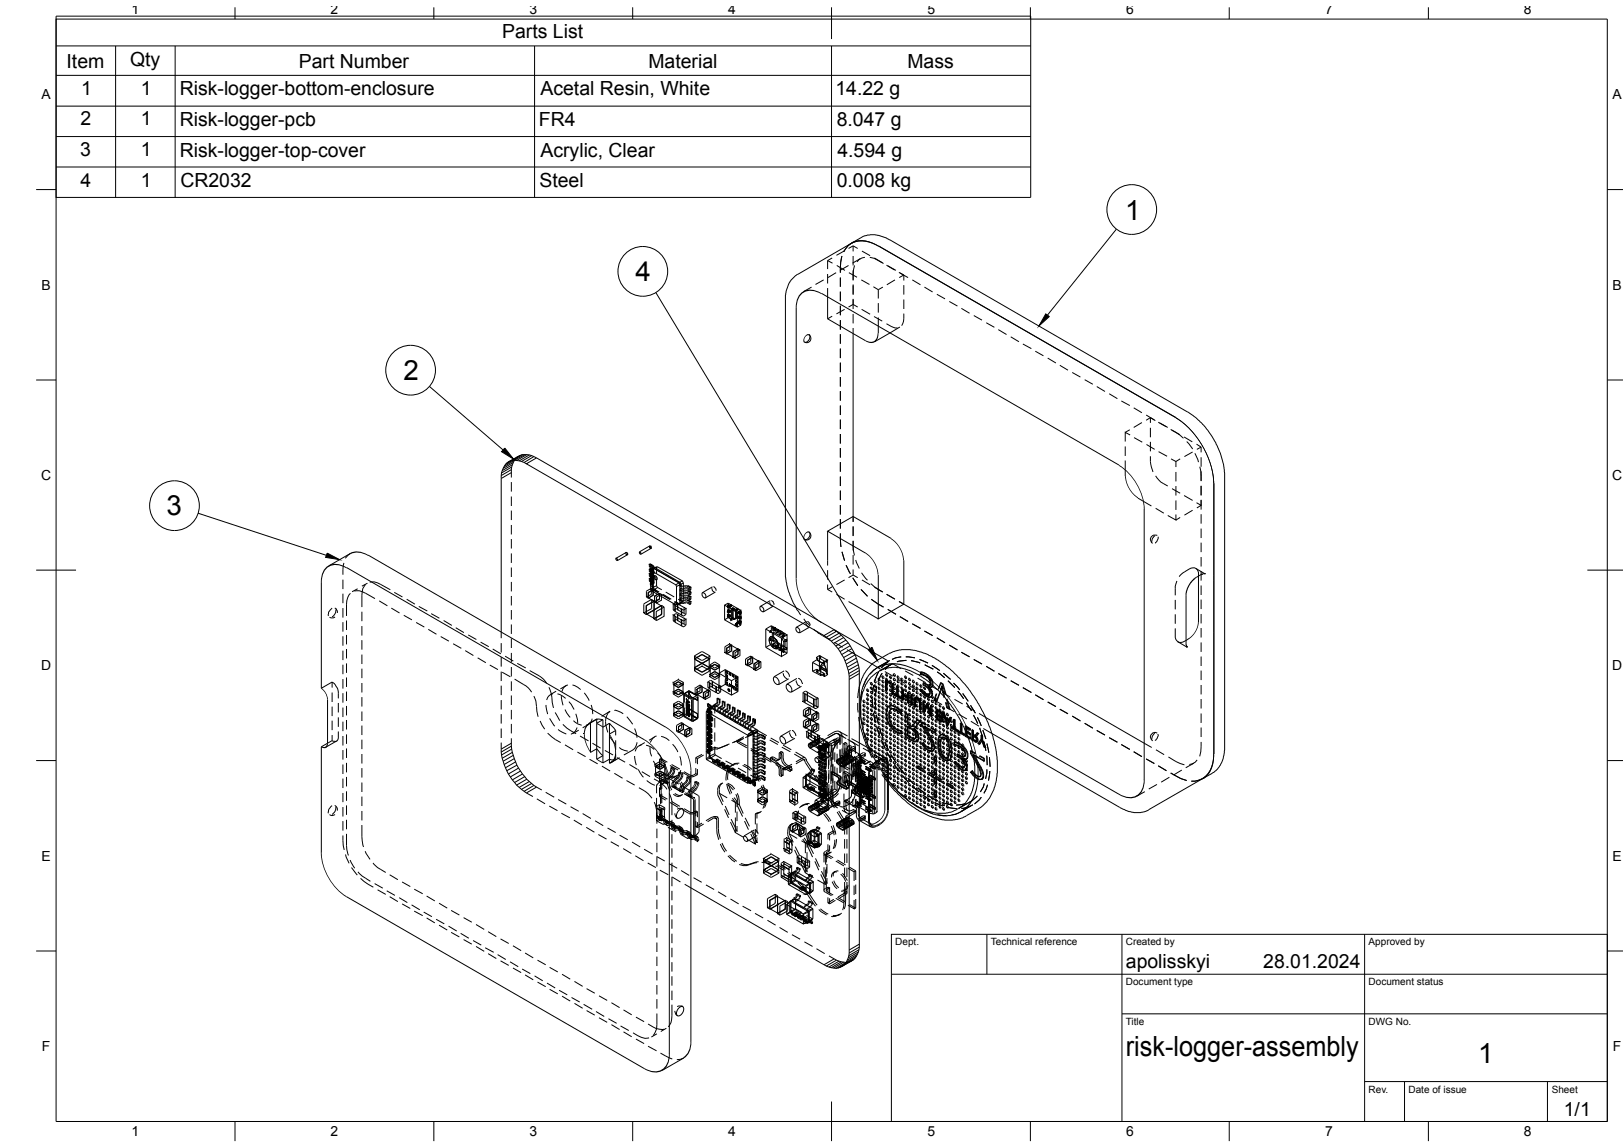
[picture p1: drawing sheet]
<svg xmlns="http://www.w3.org/2000/svg" width="420mm" height="297mm" viewBox="0 0 420 297" stroke-linecap="round" stroke-linejoin="round" font-family="sans-serif">
<defs><g id="words">
<g font-size="7.2">
<text x="291.3" y="56.8">1</text>
<text x="164.5" y="72.8">4</text>
<text x="104.4" y="98.4">2</text>
<text x="43.1" y="133.4">3</text>
<text x="291.5" y="273.2">risk-logger-assembly</text>
<text x="382.7" y="274.9">1</text>
</g>
<g font-size="5">
<text x="130" y="9.8">Parts List</text>
<text x="17.2" y="17.5">Item</text>
<text x="33.7" y="17">Qty</text>
<text x="77.3" y="17.5">Part Number</text>
<text x="167.9" y="17.5">Material</text>
<text x="234.9" y="17.5">Mass</text>
<text x="21" y="24.6">1</text>
<text x="36.4" y="24.6">1</text>
<text x="46.5" y="24.7">Risk-logger-bottom-enclosure</text>
<text x="139.9" y="24.7">Acetal Resin, White</text>
<text x="216.3" y="24.7">14.22 g</text>
<text x="20.9" y="32.5">2</text>
<text x="36.4" y="32.5">1</text>
<text x="46.5" y="32.5">Risk-logger-pcb</text>
<text x="139.5" y="32.5">FR4</text>
<text x="216.6" y="32.6">8.047 g</text>
<text x="20.8" y="40.4">3</text>
<text x="36.4" y="40.4">1</text>
<text x="46.5" y="40.5">Risk-logger-top-cover</text>
<text x="139.9" y="40.5">Acrylic, Clear</text>
<text x="216.8" y="40.5">4.594 g</text>
<text x="20.9" y="48.3">4</text>
<text x="36.4" y="48.3">1</text>
<text x="46.7" y="48.5">CR2032</text>
<text x="139.7" y="48.5">Steel</text>
<text x="216.6" y="48.4">0.008 kg</text>
<text x="291.5" y="250.5">apolisskyi</text>
<text x="327" y="250.5">28.01.2024</text>
<text x="404.8" y="288.7">1/1</text>
</g>
<g font-size="3.6">
<text x="34.1" y="3.7">1</text>
<text x="85.6" y="3.7">2</text>
<text x="137" y="3.7">3</text>
<text x="188.5" y="3.7">4</text>
<text x="240.1" y="3.6">5</text>
<text x="291.5" y="3.7">6</text>
<text x="343" y="3.7">7</text>
<text x="394.5" y="3.7">8</text>
<text x="10.7" y="25.7">A</text>
<text x="417.4" y="25.7">A</text>
<text x="10.7" y="75">B</text>
<text x="417.4" y="75">B</text>
<text x="10.6" y="124.2">C</text>
<text x="417.4" y="124.2">C</text>
<text x="10.6" y="173.4">D</text>
<text x="417.4" y="173.4">D</text>
<text x="10.7" y="222.7">E</text>
<text x="417.4" y="222.7">E</text>
<text x="10.8" y="272">F</text>
<text x="417.5" y="272">F</text>
<text x="34.1" y="294">1</text>
<text x="85.6" y="294">2</text>
<text x="137" y="294">3</text>
<text x="188.5" y="294">4</text>
<text x="240.1" y="294">5</text>
<text x="291.5" y="294">6</text>
<text x="343" y="294">7</text>
<text x="394.5" y="294">8</text>
</g>
<g font-size="2.6">
<text x="231.8" y="244.6">Dept.</text>
<text x="256.5" y="244.6">Technical reference</text>
<text x="291.5" y="244.6">Created by</text>
<text x="354.3" y="244.6">Approved by</text>
<text x="291.5" y="255">Document type</text>
<text x="354.3" y="255">Document status</text>
<text x="291.5" y="265.2">Title</text>
<text x="354.3" y="265.2">DWG No.</text>
<text x="354.3" y="282.7">Rev.</text>
<text x="364.6" y="282.7">Date of issue</text>
<text x="401.7" y="282.7">Sheet</text>
</g>
</g></defs>
<g fill="none" stroke="#000" stroke-width=".26">
<path d="M14.5 4.9h401.6v285.3h-401.6zM14.5 4.2h252.3v46.9h-252.3zM14.5 11.9h252.3M14.5 19.5h252.3M29.9 11.9v39.2M45.3 11.9v39.2M60.8 1.9v3M112.3 1.9v3M138.4 11.9v39.2M163.8 1.9v3M215.3 1.9v8.2M215.3 11.9v39.2"/>
<path d="M266.7 1.9v3M318.2 1.9v3M369.8 1.9v3M14.5 27.5h252.3M14.5 35.3h252.3M9.4 49.1h5.1M14.5 43.2h252.3M289 59.3l-17.9 22.3M416.1 49.1h4.1M169.8 75.7l55.5 92.1M206.1 79.7v70M210.1 74.3l-2.1 1.2"/>
<path d="M212.6 75.9l77.1 44.4M212.6 76a4.2 4.2 0 0 0-5.4 .2 5.4 5.4 0 0 0-1.1 3.5M213.2 72.4l-2.1 1.2M214.2 67.4v2.2M214.2 70.9v2.4M214.2 74.5v8M214.2 67.4l1.3 .7M215.4 66.7l-1.2 .7M216.5 70.6l-2.2 1.2M216.6 68.7l2.1 1.3M217.6 69.3v1.3M217.6 71.8v2.4"/>
<path d="M217.6 75.5v2.4M217.6 79.1v2.5M218 66.2l-.4 3.1M218 66.3l-.4 3M218.7 64.9l-2.2 1.2M219.7 79.4l1.2-.6 1.1 .6M219.7 68.7l-2.2 1.3M219.8 70.6l2.1 1.1M220.4 62.9l-.8 .6-1.2 1.6M220.4 62.9l2.5-1.4a7.1 7.1 0 0 1 7.3 .5l77.5 44.7 2.1 1.6a21.3 21.3 0 0 1 7.2 14.9v70a7.4 7.4 0 0 1-3.2 6.9l-2.4 1.4M220.4 62.9l-13.9 8.1a7.2 7.2 0 0 0-3.2 6.8v70.3a20.2 20.2 0 0 0 4 11M220.4 62.9a6.8 6.8 0 0 1 6.9 .7l77.1 44.5"/>
<path d="M220.9 63.6v1.5M220.9 66.2v2.5M220.9 70v2.6M220.9 73.6v2.7M220.9 77.3v2.7M220.9 63.6l1.1 .7M220.9 63.6l-1.2 .7M221.3 68.8l-.4 1.1v1.2M222.7 66.9l-2 1.2M223 72.4l2.1 1.2M223.1 65l2.2 1.2M223.9 66.6l-1.5 .6-.5 .6"/>
<path d="M225.2 66.6l1.1 .2 2.4 1.4M226.1 74.2l1.3 .8M226.4 66.7l2.1 1.3M227.4 75v2.2M227.4 78.4v2.5M228.6 74.3l-1.2 .7M229.5 68.6l2.1 1.3M229.8 68.8l2.1 1.2M231.7 72.4l-2.1 1.3M232.7 70.5l1.3 .6M233 70.6l2.1 1.2M234 71.1v1.5"/>
<path d="M234 73.8v2.4M234 77.5v2.5M234 71.1l-1.2 .7M236.2 72.4l2.1 1.3M239.3 74.3l2.1 1.3M242.5 76.1l2.1 1.2M245.7 78l2.2 1.2M248.9 79.8l2.1 1.3M9.4 98.3h5.1M208.6 86.9a.89 .89 0 0 1 1.3 .2 .89 .89 0 0 1-.3 1.3 .84 .84 0 0 1-1.3 .1 .84 .84 0 0 1 0-1.2zM209.4 86.6a1.3 1.3 0 0 1-1 2l-.1-.1M214.2 82.5l9.9 5.7a1.96 1.96 0 0 0 2.3 .2 1.96 1.96 0 0 0 .9-2.1"/>
<path d="M215.4 81.8l-1.2 .7M217.6 82.8v2.5M217.6 86.5v2.4M217.6 90.2v2.5M217.6 93.8v2.5M217.6 97.6v2.4M218.7 80l-2.2 1.2M220.9 81.2v2.5M220.9 84.9v50.2M223.1 80l2.2 1.3M226.3 81.9l2.1 1.2M227.4 82.2v4.1"/>
<path d="M229.5 83.8a4.8 4.8 0 0 0 2.9 1.1M233 84.6l-6.6 3.8M234 81.1a5 5 0 0 1-.5 3.2M252.1 81.6l2.1 1.2M255.3 83.5l2.1 1.2M258.4 85.3l2.2 1.3M261.7 87.2l2.1 1.2M264.8 89l2.2 1.2M268 90.9l2.1 1.2M271.2 92.7l2.1 1.2M274.4 94.5l2.1 1.3M277.6 96.4l2.1 1.2"/>
<path d="M280.8 98.2l2.1 1.2M416.1 98.3h4.1M111.2 100l19.1 16.4M132.9 119.7l-2.6 1.5M133.1 119.2l-2.6 1.5M134.2 118.1a4.7 4.7 0 0 0-1.8 4.2v1.3M134.2 118.1a4.7 4.7 0 0 1 4.7 .4M134.2 118.1l-2.6 1.4M134.7 117.8l-3.5 2M135.3 117.6l-4.4 2.6M135.8 117.6l-2.6 1.5M136.4 117.6l-2.7 1.6"/>
<path d="M137 117.7l-2.6 1.5M137.6 117.9l-2.6 1.5M138.2 118.1l-2.5 1.6M138.9 118.5l-2.6 1.5 77 44.5M138.9 118.5l77 44.4M217.6 101.2v2.5M217.6 104.9v2.5M217.6 108.6v2.4M217.6 112.3v2.5M217.6 115.9v2.5M217.6 119.6v2.4M283.9 100l2.1 1.3"/>
<path d="M287.1 101.9l2.2 1.3M290.3 103.7l2.2 1.2M291.3 115.5v2.5M291.3 119.2v4M292.5 111.2l-1.2 .7M292.6 112.6l-1.3-.7v2.3M293.5 105.5l2.1 1.3M293.6 113.2l2.1 1.2M295.6 109.3l-2.1 1.3M296.7 108.7l1.1-.6v1.3M296.7 107.4l2.4 1.4M296.8 115l2.1 1.3"/>
<path d="M297.8 118.1a8.6 8.6 0 0 0 .7 4M297.8 110.7v2.4M297.8 114.3v2.5M299.8 109.2l2.2 1.2M299.9 116.9l2.2 1.2M300.2 109.4l2.1 1.2M303.1 111.1l1.3 .8 2 1.5M303.1 118.7l1.3 .7v1.4M303.3 111.3l2.1 1.2M304.4 108.1a22 22 0 0 1 9.8 17v70a7 7 0 0 1-2.8 6.4M305.5 118.7l-1.1 .7M306.5 113.1l2.2 1.2"/>
<path d="M307.2 114.2l1.5 2M308.7 117l-2.1 1.1M309.3 117.3l1 2.3M309.8 114.9l1.1 .8M310.9 115.7l-1.1 .6M310.9 115.7v1.3M310.9 118.3v2.5M51.3 132.8l33.2 10.9M129.8 123.8v41.3M132.4 124.7v2.5M132.4 128.5v2.4M132.4 132.1v2.5"/>
<path d="M132.4 135.8v2.5M132.4 139.5v2.4M132.4 121.5l-2.6 1.5M132.4 122.3l-2.6 1.5M132.5 120.8l-2.7 1.6M132.6 120.3l-2.6 1.5M136.3 120a4.1 4.1 0 0 0-5.4 .2l-.9 1.6-.2 2M208.6 138a.89 .89 0 0 1 1.3 .1 .89 .89 0 0 1-.3 1.4 .84 .84 0 0 1-1.3 .1 .84 .84 0 0 1 0-1.3zM209.4 137.6a1.32 1.32 0 0 1-1.1 2M214.2 137.4v8.9M217.6 138l.1 3.5M217.6 123.3v2.5"/>
<path d="M217.6 126.9v2.5M217.6 130.7v2.4M217.6 134.3v2.5M220.9 136.2v2.5M220.9 139.9v2.5M230.7 139.4a7.2 7.2 0 0 1 3.2 5.6M230.7 139.3l-9.8-5.7-6.7 3.8 9.9 5.7a7.2 7.2 0 0 1 3.2 5.6M289.7 120.4a14.4 14.4 0 0 1 6.5 11.3v70.1M291.4 123.2a7.2 7.2 0 0 0 3.2 5.6M294.6 128.9l3.5 2M299 138.6l-.3 .3a1.54 1.54 0 0 0-.5 1.4M299.2 123.1l.3 .5a5.8 5.8 0 0 0 2.8 2.2"/>
<path d="M299.2 131.5l2.1 1.3M299.6 138.5a1.18 1.18 0 0 0-1.6 .5 1.18 1.18 0 0 0 .4 1.6M299.8 138.9v.3l-.3 .9-.5 .4M303.4 126.4l2.1 1.2M304.4 133.1v1.5l-2.1-1.2M304.4 122.1v2.5M304.4 125.8v2.4M304.4 129.5v2.4M305.5 133.9l-1.1 .7M306.5 128.2l2.2 1.3M308.7 132l-2.1 1.3M309.8 130.1l1.1 .7-1.1 .6"/>
<path d="M310.6 120.8l.3 2.4M310.9 121.9v2.6M310.9 125.7v2.5M310.9 129.3v2.6M310.9 133v2.5M310.9 136.8v2.4M9.4 147.5h10.3M86 157.3l-.2 .2a1.66 1.66 0 0 0-.8 1.9M86.7 157.3l.4 .3 .2 1M86.7 159.6l-.5 .3-.9-.2M86.9 157.7a1.97 1.97 0 0 1-.9 1.9M88.8 150v2.4"/>
<path d="M88.8 153.6v2.5M88.8 157.3v2.5M89 145.7l-.2 3M89.5 144.5l1.2-1.3-5.6 3.2M89.7 146.8l77.1 44.6a14.4 14.4 0 0 1 6.5 11.3v70M89.7 146.9a4.2 4.2 0 0 0-5.5 .3 5.4 5.4 0 0 0-1 3.5v27.4M90.7 143.3a4.5 4.5 0 0 1 4.6 .4M90.7 153.5a3.8 3.8 0 0 0-1 2.8v3.1M91.7 152.9a3.5 3.5 0 0 1 3 .6l2.4 1.4M92.6 152.3l-1.5 .8M93.7 158.3v2.4M94.6 151.2a3.4 3.4 0 0 0-.9 2.8v3.1"/>
<path d="M95.1 150.9l-1.4 .8M95.3 143.6l77 44.6a14.4 14.4 0 0 1 6.6 11.3M95.7 150.7a3.4 3.4 0 0 1 2.9 .5l2.4 1.4M98.2 155.5l2.1 1.2M101.3 157.3l2.1 1.3M102.1 153.3l2.1 1.2M104.5 159.2l2.1 1.2M105.3 155.1l2.1 1.2M108.4 156.9l2.2 1.2M111.6 158.8l2.1 1.2M132.4 143.2v2.5M132.4 146.8v2.5"/>
<path d="M132.4 150.6v2.4M132.4 154.2v2.5M132.4 157.8v2.5M162 142.9h.3a.3 .3 0 0 1 .2 .4 .3 .3 0 0 1-.3 .2zM162.1 142.9l-2.6 1.6M162.4 143.5l-2.6 1.6M166.7 158.6l.6 .4M167.3 154.5l.6 .3M167.3 158.9l2 1.1M167.9 154.7l1.6 .9M168.1 150.4l.3-.2 .9 .6-.2 .4h-.3v.3l.3 .2-.2 .1v.3M168.1 149.1l.3-.1 .9 .6-.5 .5 .3 .3-.2 .2v.6l.2-.2-.3-.2 .1-.2-.5-.5"/>
<path d="M168.1 146.7l.3-.2 .9 .7-.5 .4 .3 .3-.2 .2v.6l.2-.2-.7-.6 .9-.8M168.1 150.4l.9 .5-.6 .5v-.7M168.1 146.7l.9 .5-.6 .5M168.1 149.1l.9 .5-.6 .5M168.1 147.9l.3-.1 .9 .6-.5 .4v.2l.3 .2M168.1 147.9l.3 .2M168.1 146v.7M168.1 147.3v.6M168.1 148.4v.7M168.1 149.7v.7M168.2 141.3l.4 .2a.24 .24 0 0 1 0 .3 .24 .24 0 0 1-.3 0zM168.2 141.3l-2.6 1.5"/>
<path d="M168.4 145.9v.6M168.4 147v.8M168.4 149.5v.7M168.4 149l.7 .8-.2 .1v-.5l.2-.2M168.4 151.4l.5 .4M168.4 147.7l.1 .1M168.4 149.6l.5 .3M168.4 148.1l.6 .3-.6 .6v-.7M168.5 148.2l-.1 .2 .5 .3M168.5 147.3l.4 .1M168.6 146.8l-.1 .1 .1 .3M168.6 152.9l-.7 .5v1.3"/>
<path d="M168.6 152.9l-.8 .5 .1 1.4M168.6 147.7l.7-.6 6.4 3.7M168.6 152.3l-1.3 .6v1.6M168.6 152.3v1.5l-1.3 .7M168.6 152.3l.5 .3M168.6 141.8l-2.6 1.6M168.7 155.1l-2 1.1v2.4M168.7 155.1v2.4l-2 1.1M168.7 147v.7M168.7 148.3v.7M168.7 149.5v.6M168.7 150.7v.7"/>
<path d="M168.7 155.1l.6 .5M168.8 147.1l.1 .1M168.8 146.4v.2M168.8 146.9v.2M168.9 147.2l.2 .1-.2 .1zM168.9 146.6l-.4 .2M169 147.3v3.4a1.61 1.61 0 0 1-.6 1.8M169 152.1l.3 .5-.7 .3M169 146.5v.7M169 147.8v.6M169 149v.6M169 150.2v.7"/>
<path d="M169 152.7v1.3M169 154l-1.1 .7M169 152.7l-.4 .2M169 154l-1.1 .8M169 152.7l1.7 .9M169.1 146.3l.1 .3-.1 .1M169.1 152.6l-.1 1.4M169.1 152.6l-.5 .3M169.1 146.3l-.7-.4-.3 .1 .8 .4M169.1 150.5l.2-.3-.2-.2-.7-.5-.3 .2 .9 .5-.6 .4v.3l.5 .3M169.1 148l.1-.4-.8-.5-.3 .2 .9 .5-.6 .3M169.1 149.2l.2-.2-.2-.2-.7-.4h-.3l.9 .6-.6 .3 .1 .2"/>
<path d="M169.1 146.8l-.3 .1M169.2 147l-.3 .2M169.3 149.1l.5 .3v.6l-.5-.3zM169.3 157.8v.1M169.3 160h.1M169.3 155.6v2.2M169.3 157.8l-2 1.1M169.3 155.6l-2 1.1v2.2M169.3 155.6l-2 1.1v2.3M169.3 155.6v2.3M169.3 146.5v.7M169.3 147.8v.6"/>
<path d="M169.3 149v.6M169.3 150.2v.7M169.3 157.9v2.2M169.3 157.9l-2 1.1M169.3 155.6l1.9 1.1M169.3 152.6l1.1 .6M169.4 149a.6 .6 0 0 1 .6 .3 .6 .6 0 0 1 0 .7M169.4 149.1v.4l.5 .4M169.5 146.8l-.3 .2 6.6 3.7M169.5 155.7l.5 .3M169.5 149h-.2M170 154.5l1.2-.7v1.5l-1.2 .7z"/>
<path d="M170 149.8v1.8l.2 .4 1.1 .6M170 151.6l-.9 .3 .4 .6-.3 .2 1.1 .6M170 146.8l-.9 .2v3.4a1.66 1.66 0 0 1-.2 1.7l.3 .6M170.1 150l-.2 .1M170.2 146.7l6.5 3.6 .2 .5M170.2 146.7l-.2 .1v1.7M170.2 146.7l-.7 .1 6.5 3.9h-.2l.3 .6M170.2 152l-.7 .5 1.1 .7M170.7 153.6l-1.2 .7v1.3M170.7 153.6v1.4l-1.2 .6M170.7 153.5v1.6l-1.2 .6M170.7 153.5l-1.2 .7v1.5"/>
<path d="M170.7 153.5l.5 .3M171.2 156.7v2.2l-1.8 1.1M171.2 156.7l-1.9 1.2v2.1M171.2 156.7h.1M171.3 156.7l-2 1.1M171.3 156.7v2.2l-2 1.2M171.3 156.7l.6 .4M171.3 153.9l2.1 1.2M171.4 153.9l2.1 1.2M171.7 153.8l2.1 1.3M171.9 157.1l-2 1.2 .1 2.3M171.9 157.1v2.4l-1.9 1.1"/>
<path d="M172.3 153.2l2.2 1.3M174.3 156.3v1.5M174.3 159.1v1.5M174.3 157.8l.5 .3M174.5 155.7l1.3 .7 .3-.2M174.6 155.6l1.1 .7M174.7 159.5l1.8 .8M174.7 158.2l1.8 .8M174.7 156.7l1.8 .8M174.8 159.4l-.1 1.6M174.8 156.6l-.1 1.6M174.8 156.6v1.5"/>
<path d="M174.8 159.4v1.5M174.8 158.1l-.1 .1M174.9 155.6l1.1 .7 .7-.7M175 151.3l-6.4-3.6-.2 .2v4.6l.2 .4 6.4 3.6 .1-.1M175.1 151.8l.9-.5v4.9l-.9 .2zM175.4 159l-.4-.2-.7 .3 .5 .3M175.4 159v1.6l1.7 .9M175.4 157.8l-.4-.4-.7 .4M175.4 156.2l-.4-.2-.7 .3 .5 .3M175.4 156.2v1.6l1.7 .9M175.4 159l1.7 1M175.4 156.2l1.7 1"/>
<path d="M175.5 156.2v1.6M175.5 159v1.5M175.6 155.1l1.1 .5h.2M175.7 150.8l-.7 .5 .1 .5M175.7 150.8l.3 .5M176 156.2l-1 .3M176.1 152.3v.6l.2-.2M176.1 156v.2l.2-.1M176.1 154.7v.6l.2-.2M176.1 153.5v.5h.2M176.1 156l.2-.2 .7 .3 .2-.3 .6-.1 1.1 .5M176.1 154.7l.9 .1 .3-.3h.7l.9 .6"/>
<path d="M176.1 153.5l.2-.1 .6 .2 .9-.3 1.1 .5M176.1 153.5l.3 .2M176.1 152.3l.2-.1v.5M176.1 152.3l.3 .1M176.1 152.9l.3 .1M176.1 156l.3 .2M176.1 155.3l.3 .2M176.1 154.7l.3 .3M176.1 154l.3 .3M176.3 151.5l.6 .1M176.3 151.5v.7l.4 .1 1.3-.2 .9 .5M176.3 151.5l-.2 .1 .3 .2"/>
<path d="M176.3 152.7v1.3M176.3 154v1.1M176.3 155.1v1l.6-.5M176.3 154l.6 .1M176.3 155.1l.4 .3M176.3 152.7l.4 .2M176.4 157.6v1.5M176.5 151.8h.7M176.5 152.4h.7M176.5 152.9h.7M176.5 156.1h.7M176.5 155.4h.7"/>
<path d="M176.5 154.9h.7M176.5 153.6h.7M176.5 154.2h.7M176.5 159l-.1 .1M176.5 157.5v1.5M176.7 150.3l-.7 .4 .3 .5-.2 .1v.3M176.7 152.8h.2M176.7 155.3h.2M176.9 150.8l-.6 .4v.3M176.9 150.8v4.8M177.1 160l.5 .2-.6 .4-.5-.3M177.1 157.2l.5 .2-.6 .4-.5-.3"/>
<path d="M177.1 157.2v1.5M177.1 160v1.5M177.1 158.7l.5 .2M177.2 151.5l-.2 .2M177.2 155.2l-.2 .2M177.2 152.8l-.2 .1M177.2 154l-.2 .1M177.3 151.6h.7M177.3 152.8h.7M177.3 155.2h.7M177.3 154h.7M177.5 151.7l-.3 .1"/>
<path d="M177.5 156l-.3 .2M177.5 153.5l-.3 .2M177.5 154.1l-.3 .2M177.6 151.7h.2M177.6 156h.2M177.6 153.6h.2M177.6 154.1h.2M177.6 158.9l-.6 .5-.6-.3M177.6 157.4v1.5M177.8 152.4h-.6M177.8 152.9l-.6 .1M177.8 155.3l-.6 .2"/>
<path d="M177.8 154.8l-.6 .2M177.8 152.3l.8 .5 .3-.2M177.8 156l.8 .4 .3-.2M177.8 154.8l.8 .4 .3-.1M177.8 153.5l.8 .5 .3-.2M178.1 151.5l.8 .4-.3 .2-.8-.4M178.1 152.8l.8 .4-.3 .1-.8-.4M178.1 155.2l.8 .4-.3 .1-.8-.4M178.1 154l.8 .4-.3 .1-.8-.4M178.6 152.1v.7M178.6 153.3v.7M178.6 154.5v.7"/>
<path d="M178.6 155.7v.7M178.9 151.9v.7M178.9 153.2v.6M178.9 154.4v.7M178.9 155.6v.6M181.9 153.4a.9 .9 0 0 1 .7 1.3 .9 .9 0 0 1-.7-1.3zM184.3 152.2l.2 .7 .5 .4M184.4 151.8l-2.6 1.6M184.7 151.8l.6 .5 .1 .6M185.2 153.2l-2.6 1.5M187.6 156.6l3.3 1.9M188.4 157.9l.3-.1-.3 .1a.36 .36 0 0 1 .3 .2 .36 .36 0 0 1 0 .4l-.1-.1"/>
<path d="M188.4 157.9a.36 .36 0 0 1 .3 .2 .36 .36 0 0 1 0 .4l-.1-.1M188.5 156.1v.5l-.2 .1v.3l.2-.2v1l-.2 .1v.4l.2-.2v.9l-.2 .1 .2 .7M188.5 156.1l-.9 .5v3.8M188.5 159l.5 .2v.4l-.5-.2M188.5 157.8l.5 .2v.4l-.5-.3M188.5 156.6l.5 .1v.4l-.5-.3M188.5 156.1l3.3 1.8M188.6 159l-.2 .2 .4 .2v.3h-.2M188.6 158.9l-.3 .2v.4l.3-.1M188.6 159.3l-.3 .2 .1 .1 .3-.1M188.6 157.8l-.3 .1v.4l.3-.1M188.6 158l-.3 .3h.4"/>
<path d="M188.6 156.6l-.2 .1 .4 .2v.4h-.2M188.6 156.5l-.3 .2v.3l.3-.1M188.6 156.8l-.3 .2 .1 .2 .3-.2M188.6 156.5l.5 .2v.4l-.5-.3zM188.6 158.9l.5 .3v.3l-.5-.2zM188.6 157.8a.39 .39 0 0 1 .4 .1 .39 .39 0 0 1 0 .5l-.4-.4zM188.7 156.8l-.3 .3 .2 .2M188.7 159.4l-.3 .1 .2 .2M188.7 158.1l-.3 .2 .2 .1M188.8 158.9l-.5 .2 .4-.1-.3 .1 .4 .3v.3h-.2M188.8 156.5l-.5 .2 .4-.1-.3 .1 .4 .2v.4h-.2M188.8 157l-.4 .2 .2 .1"/>
<path d="M188.8 159.5l-.4 .1 .2 .1M188.8 158.2l-.4 .2h.2M188.8 157.8l-.4 .1M189 157.1l-.2 .2 .3-.2M189.1 156.6h.3zM189.1 156.6l.2 .2M189.1 159.5l-.3 .2 .2-.1M189.1 158.3l-.3 .2 .2-.1M189.1 156.6l.2 .1M189.2 156.5l-.1 .2 .2 .1v-.1M189.2 156.5l.2 .3-.3-.2M189.2 156.5l-.1 .1"/>
<path d="M189.2 156.5l.2 .1M189.3 156.7v.1M189.4 156.6l-.1 .2M189.4 156.6l-.1 .1M189.7 157.3l-.3 .1 1.1 .6v2l.3-.1v-2.1l-.3 .2-1.1-.6v2.6l.3-.1M189.7 159.9l.5 .3M189.8 157.3v2.5l-.4 .2 .5 .3 .6-.3-.6 .3-.5-.3v-2.6l.4-.1 1 .5M189.8 159.8l.5 .3M190.7 157.9l-.2 .1v2l.2-.1v-2l-1-.6v2.6M190.7 157.5l.4 .1zM190.7 157.5l.2 .3M190.7 157.5l.2 .1"/>
<path d="M190.9 157.4l-.2 .4h.2v-.2M190.9 157.4l.2 .4h-.4v-.3M190.9 157.6v.2M190.9 157.6h.2M190.9 157.4l-.2 .1M190.9 157.4l.2 .2M191.1 157.6l-.2 .2M191.3 159.5l-.2 .1 .2 .4M191.3 158.4h-.2l.2 .4M191.3 158.8h.4M191.3 158.4l.2 .1 .3-.1M191.3 159.5l.2 .3 .3-.3"/>
<path d="M191.3 158.8l.2 .1M191.4 159.4l-.3 .1 .4-.1M191.5 158.9l.3-.2zM191.5 158.1l-.4 .3 .3-.2M191.7 158.3l-.2 .2 .2-.1M191.7 160h-.4M191.7 159.5l-.2 .3 .2-.2M191.7 158.7l-.2 .2M191.8 159.6l-.3-.2-.2 .1 .1 .3 .3 .2M191.8 158.4l-.3-.2a.3 .3 0 0 0-.1 .3 .3 .3 0 0 0 .3 .2l.1 .1M191.8 158.4l-.2-.3-.2 .1 .2 .4 .3 .1M191.8 158.4l.1 .3"/>
<path d="M191.8 158.3l-.5 .1M191.8 159.5l-.2-.1a.3 .3 0 0 0-.1 .3 .3 .3 0 0 0 .3 .2l.1 .1M191.8 159.5l.1 .5M191.8 159.5h-.5M191.8 159.9l-.3 .2 .2-.1M191.9 158.4l-.3 .2v.3l.3-.2M191.9 159.6l-.3 .2v.3l.3-.1M196.9 156.9a.9 .9 0 0 1 .7 1.4 .9 .9 0 0 1-.7-1.4zM199.3 155.8l.3 .9 .4 .1M199.4 155.4l-2.6 1.5M199.7 155.4l.5 .3 .2 .8M200.2 156.8l-2.6 1.6"/>
<path d="M206.1 149.8a14.4 14.4 0 0 0 6.5 11.3M214.2 147.5v2.5M214.2 151.2v1.3M214.2 152.5l1.2 .7M215.4 151.8l-1.2 .7M216.5 153.8l2.2 1.3M218 142.8l.7 2.3M218.7 150.1l-2.2 1.1M219.1 146.2l1.1 2.2M219.7 155.6l7.7 4.5M220.8 149.5l1.3 2-1.3-2M220.9 141.2l.3 2.5"/>
<path d="M220.9 143.6v2.5M220.9 147.3v1.5M220.9 148.8l1.1 .7M220.9 148.8l-1.2 .7M221.5 144.9l1 2.2M222.9 152.5l1.7 1.8M223.1 148.2l1.5 1.9M223.1 150.1l2.2 1.2M225.4 151l.9 .8 2.3 1.4M225.5 155.1l1.9 1.2M225.6 155.1l1.8 1.2M226.4 151.9l2.1 1.3"/>
<path d="M227.4 148.8v11.3l6.6-3.8M227.4 156.3l1.3 .8M229.5 153.8l2.1 1.2M229.6 153.8l2.1 1.3M229.8 157.7l2.1 1.2M232.7 155.6l1.3 .7M232.8 155.6l1.2 .7M233 159.5l2.1 1.3M234 145v11.3M234 156.3l64.2 37.1M304.2 155.2v2.5M304.2 158.9v2.5"/>
<path d="M304.7 150.3l-.1 .3a5.9 5.9 0 0 0-.4 3.4M305.3 149.2l1.4-1.3a2.69 2.69 0 0 1 2.9-.8 1.87 1.87 0 0 1 .7 1.9v12M309.6 147.1l2.4 1.4h-.8l-2.1 1.3-1 1.2-1 2-.1 13.8 .4 .7-2.5-1.4M310.9 140.4v2.5M310.9 144.1v2.5M310.9 147.8v2.4M310.9 151.5v2.5M310.9 155.1v2.5M310.9 158.9v2.4M314.2 149v14.7M410.9 147.5h9.3M83.2 178.1l1.1 1.2 .5 1.6"/>
<path d="M86 176.5a4 4 0 0 1 1.6 2.9v1.3M86 176.5l-2.8 1.6M86 176.5v1.4M86 179.2v2.4M88.8 161v2.4M88.8 164.6v2.5M88.8 168.3v2.5M88.8 172v2.4M88.8 175.7v2.5M88.8 179.4v2.4M89.7 160.6v2.4M89.7 164.3v2.4"/>
<path d="M89.7 167.9v2.5M89.7 171.6v2.5M89.7 175.3v2.4M89.7 178.9v2.5M93.7 162v2.5M93.7 165.6v2.5M93.7 169.4v2.4M93.7 173v2.5M93.7 176.7v2.5M107.7 161.1l2.2 1.1M110.9 162.8l2.1 1.3M114.1 164.7l2.1 1.2"/>
<path d="M114.9 160.6l2.1 1.2M117.3 166.6l2.1 1.2M118 162.4l2.1 1.3M120.4 168.3l2.2 1.3M121.2 164.3l2.1 1.2M123.7 170.2l2.1 1.3M124.4 166.1l2.1 1.2M126.8 172.1l2.1 1.2M127.6 167.9l2.1 1.3M129.8 166.4v2.5M129.8 170v2.5M129.8 173.8v2.4"/>
<path d="M129.8 177.4v2.5M130 173.9l2.1 1.2M130.8 169.8l2.1 1.3M132.4 161.6v2.4M132.4 165.2v2.5M132.4 168.9v2.5M132.4 172.6v2.4M132.4 176.3v2.5M132.4 179.9v2.5M133.2 175.7a9.4 9.4 0 0 1 4.4 3.4M133.9 171.6l2.2 1.2M137.1 173.5a9.7 9.7 0 0 1 4.1 2.8l.3 .5"/>
<path d="M142.1 177.8l.7 2.1 .5 3.3M143.1 179.5a1.94 1.94 0 0 0-1.6 1.6M144 178.8l-1.5 .9M144.3 179.5l1.4 .6 .7 .6M146.5 177.4l-1.4 .9M147 177.2a2.18 2.18 0 0 0-1.6 1.7M148.2 177.2l1.4 .6 .7 .6M151.3 179.3l1.2 2M169.3 160.1l.7 .5M174.3 179l1.3-.7 1.3 .8-1.3 .7zM174.3 176.6l1.3-.8 1.3 .8-1.3 .7zM174.3 160.6l.5 .3"/>
<path d="M174.3 176.6l.1 .6M174.3 179l.1 .6M174.4 179.6l1.2 .8 1.3-.8M174.4 179.6l1.2-.8 1.3 .8M174.4 177.2l1.2 .7 1.3-.7M174.4 177.2l1.2-.8 1.3 .8M174.5 177.2v1.9l1.1 .6 1.2-.7M174.5 179l1.1-.7 1.2 .7M174.5 177.2l1.1-.7 1.2 .7-1.2 .6zM174.7 161l1.8 .8M174.8 160.9l-.1 .1M175.4 160.6l-.4-.4-.7 .4"/>
<path d="M176.4 160.4v1.5M176.5 161.8l-.1 .1M176.5 160.3v1.5M176.8 177.2v1.8M176.9 176.6v.6M176.9 179v.6M177 179.9l.2-.1v2M177 179.6v5.6M177.1 179.9l-.1 .1M177.1 161.5l.5 .2M177.1 179.9l1.8 1M177.1 179.4l-.1 .2"/>
<path d="M177.2 179.7h.1M177.3 179.8l1.8 1M177.6 161.7l-.6 .5-.6-.3M177.6 160.2v1.5M178.3 178.8v2.2M178.4 179.1v.3l.5 .9 1.7 .9v-.8M178.4 178.8l-1.3 .8M178.4 178.7l-1.4 .9M178.4 179.1v.3M178.4 178.7l-1.2 .7 2.1 1.2 1.3-.7-.3-.1M178.4 178.7l.2 .1M178.4 179.4l.5 .9 1.7 .9v-.8"/>
<path d="M178.6 178.8v.2l1.7 .9v-.1M178.6 178.8l1.7 1M179.8 173.5l1.9-1.2 2.1 1.2M179.8 169.7l2-1.1 2 1.1v.8l-2.1 1.1-1.9-1.1zM179.8 170.5l1.9-1.1 2.1 1.1M179.9 172.7l1.9-1.1 2 1.1v.9l-2.1 1.1-1.9-1.1zM179.9 170.5v2.3l1.8 1 1.9-1v-2.3M179.9 172.7l1.8-1.1 1.9 1.1M179.9 170.5l1.9-1.1 1.8 1.1-1.9 1.1zM180 179.5l.5 .3M180.5 179.7l1.7 .9M180.6 179.9l.1 .3"/>
<path d="M181.2 177.2v1.6l-1.2 .7M181.2 177.2l-1.2 .8v1.5M181.2 177.2l.5 .4M181.7 177.7v1.3l-1.2 .7M181.7 177.7l-1.2 .6v1.4M181.7 177.7l1.6 .9M181.7 177.6v1.5l-1.2 .7M181.7 177.6l-1.2 .7v1.5M182.2 179.2l1.1-.6v1.3l-1.1 .7zM183.3 177.9l.5 .3M183.3 176.5v1.4M183.3 178.5l.1 1.4-1.3 .8"/>
<path d="M183.3 178.5l-1.2 .8v1.4M183.3 178.5l.6 .3M183.7 176.7l1.8 1M183.7 178.3l1.7 .9M183.8 176.6l-.1 1.7M183.8 174.5v.6l1.2 .7 1.3-.7v-.6M183.8 175l1.2-.6 1.3 .6M183.8 174.5l1.2 .8 1.3-.8M183.8 174.5l1.2-.7 1.3 .7M183.8 172.1v.6l1.2 .6 1.3-.6v-.6M183.8 172.6l1.2-.7 1.3 .7M183.8 172.1l1.2 .7 1.3-.7"/>
<path d="M183.8 172.1l1.2-.8 1.3 .8M183.8 172.7l-2 1.2-2-1.1M183.8 169.7l-2 1.2-2-1.1M183.8 176.6v1.6M183.8 178.2l-.1 .1M183.9 174.5l1.1 .7 1.2-.7M183.9 174.5l1.1-.7 1.2 .7M183.9 172.6l1.2-.6 1.1 .7-1.2 .6zM183.9 178.8v1.5l-1.3 .7M183.9 172.7v1.8M183.9 178.8l-1.3 .6v1.6M184.4 177.8l-.5-.2-.6 .3"/>
<path d="M184.4 176.3l-.5-.2-.6 .4 .5 .1M184.4 176.3v1.5l1.7 1M184.4 176.3l1.7 1M184.4 176.3v1.5M185.4 177.7v1.5M185.5 179.1l-.1 .1M185.5 177.7v1.4M186.1 177.3l.5 .3-.6 .3-.5-.2M186.1 177.3v1.5M186.1 178.8l.5 .2M186.1 178l3.3 1.9 1.7-1M186.1 174.2l3.3 1.9"/>
<path d="M186.2 172.7v1.8M186.6 179l-.6 .4-.6-.2M186.6 177.5v1.5M187.6 160.4l3.3 1.8 .9-.5M187.6 160.4l.9-.6 1.2 .7M187.7 168.9l.5 .3M187.7 175.8v1.3l1.1 .6M187.7 173.3l3.4 1.8v3.8M187.7 173.3l-1.6 .9v3.8M187.7 173.3v1.2M187.7 177.1l-1.6 .9M187.9 174.5l.4 .3v.5l-.4-.3z"/>
<path d="M187.9 173.6l.4 .2v.5l-.4-.2zM187.9 176.5l.4 .1v.6l-.4-.3zM187.9 175.5l.4 .2v.5l-.4-.2zM187.9 176.5l.4 .1M187.9 176.4v.5l.4 .3v-.6M187.9 174.9l.4 .3M188.2 169.1l1.6 .9M188.3 174.8l-.4-.3v.5M188.3 174.8v.5M188.3 173.8l-.4-.2v.5M188.3 173.8v.5l-.4-.3M188.3 176.1l-.4-.1v-.5l.4 .2v.5"/>
<path d="M188.5 178.3v.4l.3 .2M188.5 178.3h.3v.6M188.8 174l.4 .3v.5l-.4-.3zM188.8 177l.4 .2v.5l-.4-.2zM188.8 174v.5l.4 .3M188.8 174l.4 .3v.4M188.8 177v.5M188.8 177l.4 .2M188.9 166.7l-1.2 .6v1.6M188.9 166.7v1.5l-1.2 .7M188.9 166.7l.5 .2M189.2 160.3l.1 .2z"/>
<path d="M189.2 177.2v.5l-.4-.3M189.4 167v1.4M189.4 168.4l-1.2 .7M189.4 167l-1.2 .7v1.4M189.4 168.4v-1.5l-1.3 .9 .1 1.3M189.4 160.2l-.2-.1 .2 .3v-.2l-.1 .3-.2-.1v-.2l.2 .1-.1-.2-.1 .3M189.4 160.2l-.2-.1-.1 .3M189.4 160.2l-.1 .3zM189.4 167l1.6 .9M189.6 177.4l.3 .3M189.6 174.5l.3 .3v.4l-.3-.3zM189.6 177.5v.4l.3 .3"/>
<path d="M189.8 168.7l1.3-.7v1.3l-1.2 .7zM189.8 170.1l.5 .3M189.9 178.3l1.2 .6M190 177.7v.5l-.4-.3v-.5l.4 .3v.5M190 174.7l-.1 .5M190 174.7l-.4-.2v.4l.4 .3M190 174.7l-.1 .1M190.3 168.9l1.3-.7v1.4l-1.3 .8zM190.4 161.5l.1 .3zM190.5 161.4l.3 .1v.2zM190.5 175l.4 .3v.5l-.4-.3zM190.5 176l.4 .2v.5l-.4-.2z"/>
<path d="M190.5 177.9l.4 .3v.4l-.4-.3zM190.5 177l.4 .2v.5l-.4-.3zM190.5 175v.5l.4 .3M190.5 175l.4 .3v.4M190.5 177l.4 .2M190.5 176.9v.5l.4 .3v-.5M190.5 161.3l-.1 .2M190.7 161.3h.4zM190.7 161.1l1.1 .6M190.8 161.7l-.2 .1M190.9 161.2l.2-.1-.2 .3zM190.9 178.2v.4l-.4-.3"/>
<path d="M190.9 178.1l-.4-.2v.4M191.1 167.8l-1.3 .8v1.5M191.1 161.1h-.4l.4 .2v-.2l-.2 .3-.2-.3 .2 .1-.2 .1M191.1 161.1h-.4v.2M191.1 175.1l-1.7 1v3.8M191.1 167.8v1.6l-1.3 .7M191.1 167.8l.5 .4M191.3 160.8l-.2 .1 .2 .3M191.3 161.2l.2 .2 .2-.2M191.3 160.8l.2 .2 .3-.2M191.5 161.3l.3-.2zM191.5 160.6l-.4 .2 .3-.2"/>
<path d="M191.7 161.1l-.2 .3-.2-.2M191.7 160.7l-.2 .2 .1 .2 .1-.3M191.8 160.9l-.3-.3a.3 .3 0 0 0-.1 .4 .3 .3 0 0 0 .3 .1l.1 .1M191.8 160.9v-.9l-.2 .1v-.3l.2-.2v-.8l-.2 .1 .2-1-.9 .6v3.7M191.8 160.9l-.2 .2v.3l.2-.2v.5M191.8 160.8l-.2-.2h-.2l.2 .5h.3M191.8 160.8l.1 .3M191.8 160.7l-.5 .1M191.9 160.8l-.3 .3v.3l.3-.3M193.1 172l.4 .2M193.5 170.8l1.4-.8v1.6l-1.2 .6h-.2zM193.6 172.2l1.6 .9"/>
<path d="M194.4 169.8l-1.4 .7 .1 1.5M194.4 169.8v1.5l-1.3 .7M194.4 169.8l.5 .2M194.8 170.1v1.5M194.8 171.6l-1.2 .6M194.8 170.1l-1.2 .7v1.4M194.8 170.1l1.6 1M195.2 173.3l.5 .2M195.6 172.1l1.4-.8v1.4l-1.3 .8zM196.4 171.1l-1.2 .6v1.4M196.4 171.1l.1 1.3-1.3 .7M196.5 171l-1.3 .7v1.6"/>
<path d="M196.5 171v1.5l-1.3 .8M196.5 171l.5 .3M198.2 162.8l4.2 2.4 .3-.2-2.4-1.4M198.2 162.8v4.7M198.2 167.5l4.1 2.4M199.3 165.3l.2-.1v.4l-.2 .1zM199.3 163.3l.2-.1-.2 .4zM199.4 164.8a2.01 2.01 0 0 0 1.7 3M199.4 164.8a2.01 2.01 0 0 1 1.7 3 2.01 2.01 0 0 1-1.7-3zM199.4 164.8h.6l.8 .5M199.7 164.9v1.8l-1.5 .8M199.7 161.9l-1.5 .9"/>
<path d="M199.7 161.9v1.8M199.7 161.9l.6 .3M199.7 166.7l1.5 .8M199.9 167.2v-.5h.4l.1 .7M199.9 162.4l.3 .9h.2v-.6M200.3 162.2l.4 .3-.3 .2-.5-.3M200.3 162.2v.6l.2 .3h.2v-.6M200.3 163.6l-.4 .2v2M200.3 163.6v2M200.3 162.2l1.2 .8M200.3 162.2l-.4 .2M200.4 166.4l.3 .3v.5l-.3 .2-.5-.2 .4-.2z"/>
<path d="M200.4 165.1l.6 .5 .4 .7v.5l-.3-.9zM200.4 166.4l-.4 .3M200.4 175.2a1.32 1.32 0 0 1 1.1 1.9 1.32 1.32 0 0 1-1.1-1.9zM200.6 163.1l-.2 .2M200.8 162.9v.5l.2 .4 .2-.1v-.5M201.1 166.9h.3l.1 .3v.5l-.3 .2-.4-.2 .3-.2zM201.1 162.8l.4 .2-.3 .2-.4-.3M201.1 162.8v.4a.25 .25 0 0 0 .1 .3 .25 .25 0 0 0 .3-.1v-.4M201.1 162.8l-.3 .1M201.2 167.5v-.2a.22 .22 0 0 0-.2-.2 .22 .22 0 0 0-.2 .1v.5M201.2 167.5v.4M201.2 166.9l-.3 .2"/>
<path d="M201.4 166.4l.1 .9-.4 .5M201.5 163.5l-.4 .2M201.5 163l.5 .2M201.6 168.2v-.6h.2l.3 .2v.5M201.6 163.4l.2 .8 .3-.1v-.5M202 167.4h.2l.2 .3v.5l-.3 .1-.5-.1 .4-.3zM202 163.2l.4 .2-.3 .2-.5-.2M202 163.2v.7l.1 .1 .3-.1v-.5M202 163.2l.4 .2M202 167.4l-.3 .2M202 163.2l-.4 .2M202.3 165.1l1.5-.8v4.7l-1.5 .9z"/>
<path d="M202.3 168.1l1.5 .9M202.3 164l-.3 .2M202.4 163.4l.3 .3M202.5 168.6l.1-.6 .2 .3v.6M202.5 163.9v.6l.1 .2h.2v-.6M202.7 165l.5 .8-.3 .3-.5-.9M202.7 167.9l.3-.1 .2 .2v.7l-.4 .2-.3-.3 .2-.2zM202.7 163.7l.5 .2-.4 .2-.3-.2M202.7 163.7l.2 .8h.3v-.6M202.7 174.2l.1 .2a1.39 1.39 0 0 0 1 1.2M202.7 163.7l.5 .2M202.7 163.7l-.2 .2"/>
<path d="M202.8 167.8l-.3 .2M203 173.6l-2.6 1.5M203.2 163.9l.6 .4M203.2 164.5l-.4 .2M203.2 165.8v1.5l-.3 .2v-1.4M203.2 167.3l-2.9-1.7-.4 .2 3 1.7M203.3 173.6a1.61 1.61 0 0 1 1 1.5M203.5 165.6l.2-.1v.4l-.2 .1zM203.5 167.7l.2-.1v.4l-.2 .1zM203.7 177.1a1.32 1.32 0 0 1 1.1 1.9 1.32 1.32 0 0 1-1.1-1.9zM204.2 175.6l-2.7 1.6M206.1 176.1a1.38 1.38 0 0 0 1 1.5"/>
<path d="M206.2 162.4a.9 .9 0 0 1 .7 1.3 .9 .9 0 0 1-.7-1.3zM206.3 175.5l-2.6 1.6M206.6 175.5a1.53 1.53 0 0 1 1.1 1.5M207.5 177.6l-2.6 1.5M207.9 179.3l.5 .1M208.1 160.1l1.6 1.8M208.3 179.5l2.4 1.3M208.4 179.4l-.1 2.4M208.4 179.4v2.3M208.6 161.2l.4 .9 .3 .1M208.7 160.8l-2.6 1.5M209 160.8l.5 .3 .3 .7"/>
<path d="M209.6 162.2l-2.6 1.6M210.4 171.4l2.1 1.2 1-.7M210.4 171.4v2.3M210.6 162.8l1.3 1.1 3 1.7M211.4 173.7l.2 .1 .1-.5v.5l-.2-.1M211.4 170.2h.1M211.4 170.2l.2 .2M211.4 173.8l2 1.2M211.5 170.7l1.7 1M211.5 173.2l2 1.2M211.5 170.2l.2 .2-.1 .5M211.5 170.2v.5"/>
<path d="M211.5 173.2v.5M211.5 170.7l-1.1 .7M211.5 173.2l-1.1 .5M211.6 170.4v.5M211.6 170.4h.1M211.6 170.9l1.5 .8M211.7 173.8h-.1M212.1 169.6v.2M212.1 169.6l-.7 .6M212.1 169.8l.3 .2v.5l1.5 .8v-.5l.3 .2M212.1 173.3l.3 .1v-.5l1.5 .9v.5l.3 .1M212.1 169.8v3.5"/>
<path d="M212.1 173.3h.1M212.1 169.6l2.1 1.2M212.2 173.3l-.8 .5 .1-.1M212.2 169.8l.3 .2-.1 .5M212.2 173.3h.3M212.4 173.4l.1-.5 1.5 .9M212.4 170h.1M212.5 172.6v2.2l-2.1-1.1M213.1 171.3l.9 2.1-1.7-.9zM213.1 174.7v-.5l.1 .5M213.1 171.3l.4 .1M213.1 171.3l.9 2.1-1.7-.9"/>
<path d="M213.1 171.7h.1M213.1 171.3v.4M213.1 171.3l-.7 1.1M213.1 174.7h.1M213.2 171.7l.3 .2M213.2 171.2l.3 .2M213.2 171.2v.5M213.2 174.7l.3 .2M213.2 171.2l-.1 .1M213.3 164.5l2.6-1.6 .6 .5-2.6 1.5zM213.4 174.9h.1M213.5 174.4l-1 .4"/>
<path d="M213.5 171.4v.5M213.5 174.4v.5M213.9 173.8v.5M213.9 170.8h.1M214 174.3l.2 .1M214.2 171v3.4M214.2 171h.1M214.2 174.4h.1M214.2 171l-.2-.2-.1 .5M214.2 171v-.2l-.8 .4v.2M214.2 174.4l-.7 .6-.4-.3M214.6 165.4a14 14 0 0 1 5.2 10.4v70a3.9 3.9 0 0 1-4.6 4.6l-1.9-.8"/>
<path d="M215.9 162.9l14.2 8.2M216 166.2l2.1 1.3M216.5 163.4l.7 .5-2.6 1.5-.7-.5M217.2 163.9a14.4 14.4 0 0 1 5.3 10.4v70a4.8 4.8 0 0 1-2 4.3M217.8 164.4l-2.6 1.5M218.4 165l-2.6 1.5M219 165.6l-2.6 1.6M219.2 168.1l8.8 5.1M219.6 166.3l-2.6 1.5M220.1 167.1l-2.6 1.5M220.5 167.8l-2.6 1.6M221 168.7l-2.6 1.4"/>
<path d="M221.4 169.4l-2.7 1.6M221.7 170.3l-2.6 1.5M222 171.1l-2.7 1.6M222.2 172l-2.6 1.4M222.4 172.7l-2.6 1.6M222.5 173.5l-2.7 1.5M222.5 174.3l-2.7 1.5M223.2 178.8l-.4 2.4M224.4 178.3v.4l.3 .3M224.4 179.4l.3 .7-.3-.6 .4 .2v.4M224.5 175.5l-1 2.2M224.8 178.9l.1-.3-.4-.3v.5l.3 .1"/>
<path d="M225.4 178.9v.4l.4 .2M225.4 177.7v.5l.4 .2M225.4 176.6v.5l.4 .1M225.5 177.8v.4l.3 .1M225.5 177.8l.3 .2v.4M225.5 176.6a.31 .31 0 0 1 .4 .2 .31 .31 0 0 1-.2 .4l-.3-.3zM225.8 179.5l.1-.3-.4-.3v.5l.3 .1M226.2 177.2l-.4 2.4M226.4 177.2l.1 .5 .3 .1M226.4 178.3v.5l.4 .2M226.4 179.4v.5l.4 .2M226.4 178.3v.5l.3 .1"/>
<path d="M226.4 177.2v.5l.3 .1M226.4 176.1a.29 .29 0 0 1 .4 .1 .29 .29 0 0 1-.2 .4l-.2-.5v.4l.4 .2M226.4 177.3l.3 .1v.4M226.4 178.4l.3 .1v.4M226.9 177.6l-.3 2.4M227.2 172.7l-1 .6-1.1 1.1-.9 1.5-.9 1.9-.6 2.8-.1 1.4 .1 2.7 .4 2.6M227.2 172.7l-1.9 1.7M227.3 172.8a10.3 10.3 0 0 1 10 .7 33.3 33.3 0 0 1 15.9 27.5 10.3 10.3 0 0 1-4.4 9M227.4 178.9v.4l.3 .2M227.4 177.7l.1 .6 .2 .1M227.4 176.6v.4l.3 .2M227.4 175.5l.1 .5 .2 .1"/>
<path d="M227.4 175.6l.2 .5a.31 .31 0 0 0 .2-.4 .31 .31 0 0 0-.3-.2l-.1 .1M227.4 177.8l.1 .4 .2 .1M227.4 177.8l.4 .2-.1 .4M227.5 176.6a.31 .31 0 0 1 .3 .2 .31 .31 0 0 1-.2 .4l-.2-.3zM227.5 173.8l-1 2.3M227.7 173.6l2-.8 2.3-.1 2.8 .6 3.1 1.3 2.4 1.7 3.1 2.8 2.7 3.2 2.2 3.4 1.7 3.4 1.5 4.4 .8 3.8v4.2l-.5 3-.6 1.3-1.2 1.9-1.8 1.5M227.7 173.6a9.9 9.9 0 0 0-4.8 8.1 27.4 27.4 0 0 0 3.1 14.2M227.7 179.5l.1-.3-.3-.3v.5l.2 .1M228.4 174.2l-1.1 2.2M228.4 179.4v.5l.3 .2M228.4 179.5l.1 .4 .3 .2M228.4 175a.31 .31 0 0 1 .4 .2 .31 .31 0 0 1-.2 .3l-.3-.6 .5 .6"/>
<path d="M228.4 176.1l.4 .1-.1 .4M228.4 177.3l.4 .1-.1 .4M228.4 178.4l.4 .1-.1 .4M228.4 179.5l.4 .2-.1 .4M228.8 176.6l-.3-.1-.1-.4v.4l.3 .2M228.8 177.8l-.5-.6 .2 .5 .2 .1M228.8 178.9l-.3-.1-.1-.5v.5l.3 .2M229.1 173.8l2.1 1.1M229.2 176.1l1.3 .6 .3-.4-.2-.2h-.2M229.2 178.6l.3 .2M229.3 178.9l.3 .6-.2-.6 .3 .2v.4M229.3 177.7l.1 .6 .3 .1"/>
<path d="M229.3 176.6l.1 .5 .3 .1M229.3 175.5l.1 .5 .3 .1M229.3 174.4l.4 .6M229.4 175.6l.2 .5a.31 .31 0 0 0 .2-.4 .31 .31 0 0 0-.4-.2v.1M229.4 177.8v.4l.3 .1M229.4 177.8l.3 .2v.4M229.4 176.6a.31 .31 0 0 1 .4 .2 .31 .31 0 0 1-.2 .4l-.3-.3zM229.4 174.3a.31 .31 0 0 1 .4 .2 .31 .31 0 0 1-.2 .4l-.3-.3zM229.4 175.9l1.3 .7v.3l-1-.6v2.3l-.3-.1zM229.4 175.9l-.2 .2v2.5l.2-.1M229.5 176.5v2.3l.2-.2M229.7 176.3l-.2 .2 1 .5"/>
<path d="M229.9 171.2l-1.8 1.6M230.3 179.4v.4l.4 .3M230.3 170.9l-3.1 1.8M230.4 179.5v.4l.3 .2M230.4 175a.31 .31 0 0 1 .4 .2 .31 .31 0 0 1-.2 .3l-.3-.2v-.4l.1 .5 .3 .1M230.4 177.3l.3 .1v.4M230.4 178.4l.3 .1v.4M230.4 179.5l.3 .2v.4M230.5 176.7v.3l.2-.1M230.7 176.6l-.3-.1-.1-.4 .1 .5 .3 .1M230.7 177.8l-.3-.1-.1-.5 .1 .5 .3 .1M230.7 178.9l-.3-.1-.1-.5v.4l.4 .3"/>
<path d="M230.8 177h.5M230.8 171.8l-3.1 1.8M230.8 179.5l.3 .2M231 176.8l.3 .2v2.5l-.3-.1zM231 176.8l-.2 .2v2.5l.2-.1M231.1 177.1v2.6l.2-.2M231.3 178.9l.1 .5 .3 .1M231.3 177.7l.1 .5 .3 .2M231.3 176.6l.1 .5 .3 .1M231.3 175.5l.1 .6h.3M231.3 174.4l.1 .4 .3 .2M231.3 174.4l.1 .4 .2 .1"/>
<path d="M231.3 175.6l.1 .4 .2 .1M231.3 176.7l.1 .4 .2 .1M231.3 177.8l.1 .4 .2 .1M231.3 178.9l.1 .5 .2 .1-.2 .4M231.4 178.9l.3 .2v.4M231.4 177.8l.3 .2v.4M231.4 176.7l.3 .1v.4M231.4 175.6l.3 .1v.4M231.4 174.4l.3 .1v.4M231.4 179.6l.7 .4 .2-.1M231.6 179.8l-.2 .1 1.7 .9M232.1 177.7v2.3"/>
<path d="M232.2 175.6l2.1 1.2M232.3 174.9v.4l.2 .2a.31 .31 0 0 0 .2-.3 .31 .31 0 0 0-.4-.2M232.3 176.1l.1 .5 .2 .1M232.3 177.2l.1 .5 .2 .1M232.3 178.3v.4l.3 .3M232.3 179.4v.4l.3 .3M232.3 177.6l.2 .1v2.3l.8 .5v.2l-1.7-.9v-.3l.7 .4zM232.3 177.6l-.2 .1h.4M232.3 176.1l.1 .4 .2 .1M232.3 175l.1 .4 .2 .1M232.3 176.1l.4 .1-.1 .4M232.4 177.8v2.3l.1-.1"/>
<path d="M232.6 177.8l.1-.3-.3-.3v.5l.2 .1M232.6 178.9l.1-.3-.3-.3v.5l.2 .1M233.2 178.9l.4 .6-.2-.1zM233.3 173l-2.2-1.3-1.1 .6-.8 1M233.3 170l-1.4 .2-1 .4M233.3 177.7v.5l.3 .2M233.3 176.6v.5l.3 .1M233.3 177.8l.1 .4 .3 .1M233.3 178.9l.4 .2-.1 .4M233.3 177.8a.29 .29 0 0 1 .4 .3 .29 .29 0 0 1-.2 .3v2.6M233.3 175.6a.29 .29 0 0 1 .4 .1 .29 .29 0 0 1-.1 .4l-.4-.6 .2 .6h.2M233.4 176.6a.31 .31 0 0 1 .3 .2 .31 .31 0 0 1-.1 .4l-.3-.3z"/>
<path d="M233.5 178.4l.4 .1M233.6 178.3l.3 .2v1.2l1.1 .7v-1.2l.3 .2v2.5l-.3-.2v-1.1l-1.1-.7v1.1l-.3-.1zM233.7 178.6v1.2l.2-.1M233.7 179.8l1.3 .6M233.9 179.9l-.2 .1 1.2 .7M234.2 174.9l.1 .5 .4 .1M234.2 176.1l.1 .5 .4 .1M234.2 177.2l.1 .5 .4 .1M234.2 178.3l.1 .5 .4 .2M234.2 179.4l.1 .5 .4 .2M234.3 175l.2 .5a.31 .31 0 0 0 .2-.4 .31 .31 0 0 0-.4-.2v.1M234.3 176.1l.2 .5a.31 .31 0 0 0 .2-.4 .31 .31 0 0 0-.4-.2v.1"/>
<path d="M234.3 173.6l2.1 1.2M234.5 170l2.4 .2M234.6 177.8l.1-.3-.4-.3v.5l.3 .1M234.6 178.9l.1-.3-.4-.3v.5l.3 .1M234.7 170.9l-2.5 .3M234.9 179.3v1.2M235 179.2l.2 .2h.1M235.2 179.4v2.6l.1-.1M235.2 176.6v.4l.4 .2M235.2 177.7v.4l.4 .3M235.2 178.9v.4l.4 .2M235.3 178.9v.5l.3 .1"/>
<path d="M235.3 177.8v.4l.3 .1M235.3 177.8l.3 .2v.4M235.3 178.9l.3 .2v.4M235.3 175.6l.3 .1v.4M235.4 177.4l2.1 1.3M235.6 177.2l.1-.3-.4-.3v.5l.3 .1M235.6 176.1l-.3-.1-.1-.5 .1 .5 .3 .1M235.8 179.8l.2 .1 .2-.1M235.8 171l2.4 .6M235.9 179.7l.3 .1v2.6l-.3-.2zM235.9 179.7l-.1 .1v2.5l.1-.1M236 179.9v2.6l.2-.1"/>
<path d="M236.2 179.4l.3 .7-.2-.6 .3 .2v.4M236.2 178.3l.1 .5 .3 .2M236.2 177.2l.3 .6-.2-.5 .3 .1v.4M236.2 176.1l.1 .4 .3 .2M236.2 161.4l2.1 1.2M236.3 176.1l.2 .5a.31 .31 0 0 0 .2-.4 .31 .31 0 0 0-.4-.2v.1M236.6 178.9l.1-.3-.4-.3v.5l.3 .1M237.2 177.7l.1 .6 .2 .1M237.2 176.6v.4l.3 .2M237.2 176.7l.1 .4 .3 .1M237.2 177.8l.1 .4 .3 .1M237.2 178.9l.4 .2-.1 .4"/>
<path d="M237.2 177.8l.4 .2-.1 .4M237.2 176.7l.4 .1-.1 .4M237.5 175.5l2.1 1.1M237.6 179.5l-.3-.1-.1-.5v.4l.3 .2M238 170.6l2.2 1M238.1 177.3l.4 .5-.2-.1zM238.2 178.3v.5l.3 .2M238.2 179.4v.5l.3 .2-.3-.6 .4 .2v.4M238.2 178.3l.1 .5 .3 .1M238.2 178.4l.4 .1v.4M238.2 177.3l.4 .1v.4M238.3 173.9l1.1 .4 1.3 1.1 .6 1.1v1.1l-.2 .2"/>
<path d="M238.5 173.8l.7 .2 1 .6 1.1 1.2 .2 .9a.73 .73 0 0 1-.2 1 .73 .73 0 0 1-.9 0l.8 .8 .1 .9a.74 .74 0 0 1-.2 .9 .74 .74 0 0 1-.9-.1l-.7-.4-1-1.1 .2-.3 .9 .9a.72 .72 0 0 0 1.2 .1l-.2-1.1-1.5-1.1v-.6l.5 .3a.74 .74 0 0 0 .8 .4 .74 .74 0 0 0 .6-.6l-.1-.6-.3-.6-1.1-.8-1-.3zM238.5 174.4l-.2 .1 1 .3 .9 .5 .5 1a.66 .66 0 0 1 0 .9 .66 .66 0 0 1-1 0l-.7-.5M238.5 173.8l-.2 .1v.6M238.6 179.3l2.1 1.2M238.7 178.4l-.4 .4M239.1 177.7l.1 .5 .4 .2M239.1 178.9l.2 .5 .3 .1M239.1 177.2h-.1l.7 .5 .7 .7a.91 .91 0 0 1-.1 1.4h-.3l-.7-.4-.8-.9M239.1 176.6l-.1 .1v.5M239.2 177.8v.4l.3 .1M239.2 177.8l.3 .2v.4M239.3 163.3l2.1 1.2"/>
<path d="M239.4 172l2.2 1.2M239.5 179.5l.1-.3-.4-.3v.5l.3 .1M240.2 179.4l.2 .7-.2-.6 .3 .2v.4M240.7 179.7l-.2 .1M240.7 177.2l2.1 1.3M240.7 177.2h-.1M241.1 177.8l-.9-.1h.2h-.2l.8 .9 .1 .4a.87 .87 0 0 1-.1 1.2 .87 .87 0 0 1-1.2 0l-1.2-1-.3-.4 .2-.1M241.3 172.2l2 1.3M241.3 177.7l-.2 .1M242.4 179.5l-.6 1.7M242.5 179.4l-.6 1.7 .6 .4 1.4-3.9 .7 2.9M242.5 165l2.1 1.3"/>
<path d="M242.6 173.8l2 1.6M243 178.3l.6-1.7 .5 .4 .8 2.6M243.5 176.7l.5 .4 .1-.1M243.6 176.6l-.7 1.8M243.7 177.7l-1.3 3.9 .1-.1M243.9 177.6l-.2 .1 .1 .5 .6 2.3M243.9 179.1l2.1 1.3M244 177.1l.7 2.6M244.2 174.2l1.9 1.6M245.4 176.1l1.8 1.8M245.7 166.9l2.2 1.3M246.8 176.7l1.7 1.8"/>
<path d="M247.9 178.8l1.6 2M248.9 168.8l2.1 1.2M249.2 179.4l1.5 2.1M252.1 170.6l2.1 1.2M255.3 172.4l2.1 1.3M258.4 174.3l2.2 1.2M261.7 176.1l2.1 1.2M264.8 177.9l2.2 1.3M268 179.8l2.1 1.2M304.2 162.6v1.9a1.58 1.58 0 0 0 .9 1.7 1.58 1.58 0 0 0 1.9-.5l.8-.5M310.2 161a5.6 5.6 0 0 1-2.4 4.2M310.9 162.5v2.5"/>
<path d="M310.9 166.2v2.5M310.9 169.9v2.4M310.9 173.5v2.5M310.9 177.2v2.5M9.4 196.8h5.1M84.8 192.3a.94 .94 0 0 1-.5 1.1 .94 .94 0 0 1-1.1-.2M84.8 192.3l-1.6 .9v27.5a14.4 14.4 0 0 0 6.5 11.3l77.1 44.5M84.8 181v11.3M86 191.6l-1.2 .7M86 182.8v2.5M86 186.5v2.4M86 190.2v1.4"/>
<path d="M87.2 191.7l-2.8 1.6M87.6 189.3v1.4a.96 .96 0 0 1-.5 1.1 .96 .96 0 0 1-1.1-.2M87.6 181.9v2.4M87.6 185.6v2.5M88.8 183.1v2.4M88.8 186.7v2.5M88.8 190.4v2.5M88.8 194.1v2.4M88.8 197.8v2.5M89.7 182.7v2.4M89.7 186.3v2.5M89.7 190v2.5"/>
<path d="M89.7 193.7v2.4M89.7 197.4v2.4M93.7 180.4v2.4M93.7 184.1v2.4M93.7 187.7v2.5M93.7 191.4v2.4M93.7 195.1v2.5M93.7 198.7v2.5M129.8 193.8a14.2 14.2 0 0 0 6.5 11.4M129.8 181.1v2.5M129.8 184.8v2.4M129.8 188.5v2.5"/>
<path d="M129.8 192.1v1.7M132.4 191a14.2 14.2 0 0 0 7.9 13.4M132.4 183.7v2.4M132.4 187.3v2.5M132.4 192.3l-2.6 1.5M132.4 193.1l-2.6 1.5M132.5 193.8l-2.7 1.6M132.6 194.7l-2.6 1.5M132.9 195.4l-2.6 1.6M133.1 196.3l-2.6 1.5M133.5 197.1l-2.6 1.6M133.8 198l-2.6 1.4"/>
<path d="M134.2 198.7l-2.6 1.6M134.7 199.5l-2.6 1.5M138.2 180.1l.5 1.3 .6 4M139.8 186.5l1.2 2.2M141.4 182.4l.4 2.4M141.8 189.7l2 1.7 1.4 .7M142.3 185.9l1.3 2M143.7 184.3l1.2 2.2M144.5 188.8l2.1 1.1M145.3 180.1l.5 2.4M145.8 187.4a8.8 8.8 0 0 0 3.3 2.5M146.3 183.6l1.3 2"/>
<path d="M146.3 192.7l2.1 1.3M147.3 181.6l1.3 2M148.5 186.5a3.7 3.7 0 0 0 2.1 1.1M149.1 184.7l.5 2.4M149.4 188.2a2.21 2.21 0 0 1-1.6 1.7M149.5 194.6l2.1 1.2M149.8 188.9l-1.4 .9M150.2 190.4l2.2 1.3M152.3 187.5l-1.5 .8M152.6 196.5l2.1 1.1M152.9 187.1a3.2 3.2 0 0 0-1.5 4.2l.7 2 .8 1.3M153 182.4l.5 2.4"/>
<path d="M153.3 186a1.95 1.95 0 0 1-1.5 1.6M153.4 192.3l2.1 1.3M154.5 186.1v10.4l1.6-1-1.6-1.8-1.6 1M154.5 186.1l1.6 .1M154.5 186.1l-1.6 1v7.6M154.5 187.2l1.6 1M154.5 196.4l1.6 1M154.6 186l-2.2 1.2M155.8 198.2l2.1 1.3M156.1 186.2v11.2l1.7-.9 .5 .1 1.1-.1M156.1 186.2l-1.6 .9M156.6 194.2l2.1 1.2"/>
<path d="M157.7 190a7.6 7.6 0 0 1 1.4 6.3l-.8 .9-.5 .3M157.8 187.1l1.6 1.9M157.8 187.1v10.4M157.8 187.1l-1.7 1.1M157.9 184.1a3.3 3.3 0 0 0-1.1 3.5l.6 1.9M157.9 190.6l1.5 2M157.9 184l-2.2 1.4M159 183.8a3.8 3.8 0 0 1 2.3 .9M159.4 189v1.3M159.4 191.5v2.5M159.4 195.2v1.3M159.4 196.5l-1.6 1"/>
<path d="M159.4 189l-1.6 .9M159.7 196l2.1 1.2M160.3 193.4l.5 .4 1.7 .5M160.4 196l-2.2 1.3M162.3 185.4l1.5 2M162.9 197.8l2.2 1.3M163.8 194.1l-2.3 1.3M164.3 188.5l.6 2.4M164.3 195.6l.4 2.4M164.9 192.1a2.47 2.47 0 0 1-1.2 2M165.2 199.1l1.4 2M166.1 192.7a1.92 1.92 0 0 0-1.6 1.7"/>
<path d="M166.2 199.7l2.1 1.2M166.9 192.1l-1.4 .9M167.3 192.8l1.3 .5 .8 .6M168.3 193.3l.1 1.5 .3 .9M169.1 196.9l1.4 1.9M169.5 190.7l-1.5 .8M169.5 197.7l1.4-.7 1.3 .8-1.4 .7zM169.5 197.7v.6M169.6 198.3h.1M169.6 198.3l1.2 .8 1.3-.8M169.7 198.3l1.1-.7 1.3 .7-1.2 .7zM169.7 198.3v2l1.1 .6 1.3-.6-1.2-.8-1.2 .7"/>
<path d="M170 190.4a2.18 2.18 0 0 0-1.6 1.7M170.2 194.8l1.4 2M170.7 196.5v2.3M170.7 196.5l1.6 .9M170.9 197.6l-1.3 .7M170.9 197.6l1.2 .7M171.2 190.5l1.3 .5 .8 .6M171.2 199.8v2.5M171.2 196.3l-.5 .2M171.4 199.8l1.1 .7 1 .4M172 198l.5 2.3M172.1 198.3h.1"/>
<path d="M172.1 198.3v2M172.2 197.7v.6M172.8 197.2l-1.6-.9v2.3M173.4 198.1l2.2 1.1M173.7 198.7l.2-.1 .8 .4M173.9 197.8l2.1 1.2M173.9 198.6v.6l-.4 .9-1.2 1.1-.1 .8M174.1 192.6l1.4 2M174.4 182.1l1.3-.6 1.2 .7-1.3 .7zM174.4 182.2v.6l1.2 .7 1.3-.7v-.6M174.4 185.2l1.2-.7 1.3 .7M174.4 184.7v.6l1.2 .7 1.3-.7v-.6"/>
<path d="M174.4 199.2l-.7-.5-.2 1-1.6 1.6-.1 1M174.4 199.2l-.2 .9-1.5 1.4-.2 1.1M174.5 182.7l1.2-.6 1.1 .7-1.2 .6zM174.5 184.6l1.1-.7 1.2 .7-1.1-.6zM174.5 182.7v2l1.1 .7 1.2-.7v-2M174.5 184.6l1.1 .8 1.2-.8M174.7 199a1.98 1.98 0 0 1-.7 1.7l-1 .8-.2 1M174.7 199l-.3 .2M175.1 189.2l.5 .3M175.7 182.1l-1.3 .6M175.7 199.9l.4-.1 .6 .4M175.7 182.1l1.2 .6"/>
<path d="M175.7 189.4l-.1 .1M175.7 189.4l1.6 1M176 195.7l.4 2.4M176.1 199.8a1.98 1.98 0 0 1-.7 1.7l-1 .9-.1 .9 2.1 1.2M176.2 199.2a1.95 1.95 0 0 1-1.5 1.7M176.4 187l.1 1.4-1.4 .8M176.4 187l-1.3 .7v1.5M176.4 187l.5 .2M176.7 199.8l1.6 1a1.37 1.37 0 0 0 1.6 0l.7-.4M176.9 187.3v1.5l-1.2 .6M176.9 187.3l-1.3 .8 .1 1.3M176.9 187.2l-1.3 .8v1.5"/>
<path d="M176.9 187.2v1.6l-1.2 .6M176.9 187.3l1.6 1M177 185.2l1.9 1.3M177 185.1l1.3-.8 .1 .5-1.2 .6zM177.2 183.1v2.1l2 1.2-.3 .1M177.2 190.4l.6 .3M177.7 181.9l.8 .5v.3a.23 .23 0 0 1-.3 .3 .23 .23 0 0 1-.1-.3l-.1 .1-.3-.2zM177.7 183.8a.58 .58 0 0 1 .6 .1 .58 .58 0 0 1 .1 .7l-.7-.4zM177.7 184.5l.7 .8v-.5l.1 .1v.5zM177.7 182.9h.2v.2l-.1-.1v.4l.2 .1v-.2a.26 .26 0 0 1 .3-.1 .26 .26 0 0 1 .2 .2v.4h-.2l.1-.3-.2-.2a.23 .23 0 0 1-.1 .4 .23 .23 0 0 1-.3-.2zM177.7 180.9l.8 1-.8-.1v-.2l.2 .1zM177.7 181.9l.8 .5v.3a.23 .23 0 0 1-.3 .3 .23 .23 0 0 1-.1-.3h-.3l-.1-.1z"/>
<path d="M177.8 189.3l1.3-.8v1.4l-1.3 .8zM177.8 182.4v-.3l.2 .1v.3M177.8 182.4l.1 .3M177.8 182.3v-.2l.2 .1v.3M177.8 184l.3 .3M177.8 184h.3M177.8 184.8l-.1-.3 .7 .8v-.5l.1 .1v.5M177.9 184.8l.5 .6M178 182.5l-.1 .2M178.1 182.3l.3 .4M178.1 184.3h.3M178.1 184l.3 .2"/>
<path d="M178.2 182.3l.2 .4M178.2 182.7l.1 .1M178.2 182.3v.4M178.3 181.6l-.3-.2v.3h.4M178.3 181.6l.1 .1M178.3 183.7a.22 .22 0 0 0 .1-.3 .22 .22 0 0 0-.2-.2v.2a.22 .22 0 0 1-.2 .3 .22 .22 0 0 1-.2-.3v-.6l.1 .1v.2l-.1-.1v.5l.2-.2a.26 .26 0 0 1 .3-.1 .26 .26 0 0 1 .2 .2v.4h-.2M178.3 182.2v2.1M178.4 183.4l2.2 1.3v.8l.1 .1-.1-.1v-.8l-2.2-1.3v.9M178.4 184.2v.1M178.4 182.7l-.1 .1M178.4 184.8l.2 .1M178.4 183.4v.9"/>
<path d="M178.4 185.4h.1M178.5 188.3l-1.2 .6v1.5M178.5 188.3v1.4l-1.2 .7M178.6 188.2l-1.4 .7v1.5M178.6 188.2v1.5l-1.4 .7M178.6 184.7l1.7 1v.2l-1.7-1zM178.6 188.2l.4 .3M178.6 184.9v-.2l2 1.3-1.3 .7-.4-.2M178.9 180.9l.1 .2M178.9 199.5l-.1 70.8a4.2 4.2 0 0 1-1.8 3.4M179 186.4h-.1M179 181.1v5.3"/>
<path d="M179.1 180.8l.1 .2M179.2 181v5.3M179.3 180.6l.2 .4M179.5 181l-.1 5.5-.1 .2M179.5 181l1.2-.7v5.5M180.1 198.7v1.5l-.9 .5-.5-.1-1.6-.9M180.1 196v1.5M180.1 196l.5 .3M180.6 180.4l.1 .1M180.6 196.3v1.4M180.6 199v1.4M180.6 185.8l-.4 .2"/>
<path d="M180.7 185.8h-.1v.2M180.7 185.8l-1.3 .7M181.7 195.2l-1.6 .8M182.1 180.7l.5 .3M182.2 195.4l-1.6 .9M182.8 184.2l.1 12.3 10.6 6.1v-12.4M182.9 184.1l1-.9 10.8 6.1-1.2 .9zM183.1 183.4v.7M183.1 184.9v.7M183.1 186.5v.6M183.1 188v.7M183.1 189.5v.6"/>
<path d="M183.1 191v.6M183.1 192.5v.7M183.1 194v.7M183.2 182.8l.1-.1 1 .6-1 .7v.2l.5 .1-.2 .1v.9l.2-.1-.5-.2v-.1l1-.7-1-.6-.1 .1 .8 .5v.1l-.9 .6 .1 .2 .4 .2M183.2 182.8l.8 .5-.9 .7 .1 .3 .4 .1M183.2 182.1v.7M183.2 183.7v.6M183.2 185.2v.7M183.2 186.7v.7M183.2 188.2v.6M183.2 189.7v.7M183.2 191.2v.7"/>
<path d="M183.2 192.7v.7M183.3 182.1v.6M183.3 183.4v.9M183.3 184.9v.9M183.3 186.5v.7M183.3 188v.8M183.3 189.5v.8M183.3 191v.8M183.3 192.5v.8M183.3 194v.7M183.5 183.4v.1M183.6 195.1l-.5-.5 .9-.5v-.2l-.8-.5 .1-.1 1 .6-.1 .3-.9 .4v.2l.5 .1-.2 .8"/>
<path d="M183.6 193.6l-.5-.5 .9-.5v-.2l-.8-.5 .1-.1 1 .6-.1 .2-.9 .5 .5 .4-.2 .1v.8l.2-.1-.5-.4 .9-.4 .1-.3-1-.6-.1 .1 .8 .5v.2l-.9 .5 .5 .5M183.6 192.1l-.5-.5 .9-.6v-.1l-.8-.5 .1-.1 1 .6-.1 .2-.9 .4 .5 .5-.2 .1v.8l.2-.1-.5-.3 .9-.5 .1-.3-1-.6-.1 .1 .8 .5v.2l-.9 .6 .5 .4M183.6 186l-.4-.2-.1-.3 .9-.6-.8-.6h.1l1 .6-1 .6v.2l.5 .2-.2 .1v.8l.2-.1-.5-.2v-.1l1-.7-1-.6-.1 .1 .8 .5-.9 .7 .1 .2 .4 .2M183.6 190.5l-.5-.4 .9-.6v-.2l-.8-.5h.1l1 .5-.1 .3-.9 .5 .5 .3-.2 .1v.9l.2-.1-.5-.3 .9-.6 .1-.2-1-.6-.1 .1 .8 .5v.2l-.9 .6 .5 .4M183.6 187.5l-.4-.2-.1-.2 .9-.6v-.2l-.8-.4 .1-.1 1 .6-1 .7v.1l.5 .2-.2 .1v.8l.2-.1-.5-.1v-.2l1-.7-1-.6-.1 .1 .8 .4-.1 .3-.8 .5 .1 .3 .4 .1M183.6 189l-.5-.4 .9-.6v-.2l-.8-.4 .1-.2 1 .6-.1 .3-.9 .5v.2l.5 .1-.2 .1v.9l.2-.1-.5-.2v-.2l.8-.4 .2-.3-1-.6-.1 .1 .8 .5v.1l-.9 .6 .5 .5M183.7 183.2l-.8 .9M183.7 183.2v12.5l-.9 .7M183.7 195.7l.2 .4-1 .4M183.8 185.6l.4 .3 .1 .6-.5-.3zM183.8 185.5a.56 .56 0 0 1 .7 .2 .56 .56 0 0 1-.1 .8M183.9 183l-.3 .2v.6l.2-.1-.4-.2"/>
<path d="M183.9 185.4l-.2 .1M183.9 185.6v.4l.5 .4M183.9 182.7v.1M183.9 182.8l-.7 .6 .4 .4M183.9 196.1l10.8 6.3M183.9 183.2h-.2M184 182.9l-.1 .1 .5 .3M184 182.7v.7M184 184.3v.6M184 185.8v.6M184 187.2v.7M184 188.8v.6"/>
<path d="M184 190.3v.7M184 191.8v.7M184 193.3v.7M184.1 182.6l.1 .2M184.1 182.6l-.8-.5h-.1l.7 .6M184.2 182.8l-.8 .5M184.3 182.7v.7M184.3 184.3v.6M184.3 185.8v.6M184.3 187.2v.7M184.3 188.8v.6M184.3 190.3v.7"/>
<path d="M184.3 191.8v.7M184.3 193.3v.7M184.4 186.5h-.1M184.5 197.1l.6 .4M184.6 183.2l.5 .4M184.6 183.2l-.2 .1M184.6 197l.6 .3M185 193.2v1.8l.2 .4 1.6 .9M185 184.6v-1.9l-1.2 .4v12.5l-.2 .1 .3 .5M185 195l-1.2 .6 .2 .5-.1 .1 .5 .3h.2v.5l1.1-.5 .1 1.1-.2 .1v-1l-1.2 .4v-.6M185 196.9v.6l1.2-.5v1.1l.2-.1v-1.1l-.3-.1-.9 .5-.1-.5 .6 .5 .2-.1 .1 .5 1.1-.5 .1 1.2-.2 .1v-1l-1.2 .4-.1-.6M185 183.2v.5"/>
<path d="M185 185.8v2.4M185 189.5v2.4M185 183.7l.7 .4M185.1 183.6l1.4 .7M185.1 183.2v.4M185.1 183.6l-.1 .1M185.2 182.6l-1.2 .3 .6 .3M185.2 195.4l-1.2 .7 10.4 6 .5 .3 1-.9M185.2 182.6l2.2 1.2M185.2 182.6l-.2 .1M185.3 182.7l-.3 .5M185.3 182.9l-.1 .3"/>
<path d="M185.5 182l-.9 .5-.2 .8M185.6 181.6l-.1 .3M185.6 180.7l.6 .3M185.6 196.7l.5 .3M185.6 197.7l.6 .4M185.7 196.5l.6 .3M185.8 180.6v1.2l-1.2 .9v.5M185.8 180.6l-.2 .1v.9M185.8 180.6l.6 .4M185.8 197.6l.6 .4M185.8 197.9l.6 .3M186 197.7l.5 .4"/>
<path d="M186 182.2l.2-.2v-1h.2l-.1 1.1-.2 .3M186.1 182.5l-.8 .4M186.1 182.2l-.8 .5M186.3 197.6l.1 .6 1.1-.5 .1 1.1 .1-1.2-1.1 .5h-.1v-.5h-.2l.8 .5 .1-.1v.5l1.1-.5 .1 1.2h-.1v-1l-1.1 .5-.1-.6M186.5 184.3l1.2 .7M186.5 184.3l-.2 .1 .8 .5M186.5 183.9v.4M186.6 183.5l-.2 .3-.1 .6M186.8 182.7l-.9 .6-.2 .8M186.9 197.5l.6 .3M186.9 182.4l-.1 .2M187 181.5l.6 .3"/>
<path d="M187 198.5l.6 .3M187.1 184.4v.5M187.1 197.2l.5 .4M187.2 181.4l-.2 .1v.9M187.2 181.4l-.2 1.3-1 .6-.1 .7-.2 .1M187.2 181.4l.5 .3M187.2 198.7l.5 .3M187.2 198.4l.5 .3M187.2 198.5l.6 .3M187.4 183.9l-.3 .5M187.4 183.2l-.9 .7M187.4 183.8l1.3 .8"/>
<path d="M187.5 182.7l-.9 .7M187.6 182.7l.1-1v1l-.3 .5M187.6 198.4l.1 .6 1.1-.5v1.1l.2-.1-.1-1.2-1 .5-.2-.1v-.4l-.1 .1 .7 .4 .2-.1 .1 .5 1.1-.5 .1 1.2-.2 .1-.1-1.1-1.1 .5-.1-.6M187.6 184.8v.4M187.7 185l1.4 .8M187.7 185l-.1 .2 .7 .4M187.7 184.7v.3M187.8 196.9l2.2 1.2M187.9 184.3l-.3 .5M188.1 183.4l-.7 .4M188.2 199.6l-.2 2.4M188.2 183.2l-.1 .2"/>
<path d="M188.3 182.2l.5 .4M188.3 199.2l.5 .4M188.3 198.2l.5 .4M188.3 185.2v.4M188.3 198l.6 .3M188.4 182.1l-.1 .1v1M188.4 182.1v1.1l-.1 .4-1.1 .6v.6l-.1 .1M188.4 192.7l-2.7 1.1h-.9l-1.6 1M188.4 182.1l.6 .4M188.4 199.2l.6 .3M188.4 199.4l.6 .4M188.6 199.3l-.2 2.5"/>
<path d="M188.6 199.2l.5 .4M188.7 184.7l-.3 .5M188.7 184l-.9 .7M188.7 184.6l1.3 .8M188.8 183.5l-.9 .7M188.8 192.5l-2.6 1.1-1.6-.1-1.8 1M188.9 199.2l.1 .6 1.1-.6v1.1h.2v-1.2l-1.1 .5-.1-.5-.2 .1 .8 .4 .2-.1v.5l1.1-.5 .1 1.2-.2 .1-.1-1.1-1 .5-.1-.6M188.9 185.5v.4M189 183.4l-.3 .5M189 183.4v-.9l-.2 .1v.9M189.1 185.8l1.3 .7M189.1 185.8l-.2 .1 .8 .5"/>
<path d="M189.1 185.4v.4M189.3 185l-.3 .5M189.3 185.2l-.1 .2M189.4 184.2l-.7 .4M189.5 199l.6 .2M189.6 183.9l-.2 .2M189.6 183l.5 .3M189.7 186v.4M189.7 198.7l.5 .4M189.8 182.9l-.2 .1v.9M189.8 182.9l-.2 1.4-1 .6-.3 .7M189.8 182.9l.5 .3"/>
<path d="M189.8 199.9l.5 .4M189.8 197.8l-.4 .2M190 185.4l-.3 .6M190 185.4l1.3 .7M190 184.8l-.7 .4M190 184.5l-.7 .4M190.2 199.9l.1 .6 1.1-.5 .1 1.1 .1-.1v-1.2l-1.1 .5h-.1v-.5l-.2 .1 .8 .4h.1l.1 .5 1.1-.5 .1 1.2h-.2v-1.1l-1.1 .5-.1-.6M190.3 184.2v-1l-.2 .1-.1 1.2M190.3 184.2l-.3 .5M190.4 186.5l1.3 .8M190.4 186.5l-.2 .1 .8 .5M190.5 185.8l-.3 .8"/>
<path d="M190.6 186l-.2 .5M190.7 184.9l-.7 .5M190.8 192.1v-.5l2.5 1.4M190.8 192.1l2.5 1.4M190.8 184.7l-.1 .2M190.9 183.8l.6 .3M190.9 199.8l.5 .2M191 199.5l.6 .3M191.1 183.7l-.2 .1v.9M191.1 183.7l-.1 1.2-1.1 .8-.2 .7M191.1 197.7a2.36 2.36 0 0 0-2.3 .8M191.1 198.7l2.1 1.2"/>
<path d="M191.1 183.7l.5 .3M191.3 186.2l-.3 .9M191.3 186.1l1.4 .8M191.3 185.4l-.8 .5M191.3 185.3l-.8 .4M191.4 197.5a2.18 2.18 0 0 0-2.2 .8M191.4 185l-.1 .2M191.5 185v-.9l.1-.1v1.1l-.3 .4M191.7 187.3l1.3 .8M191.7 187.3l-.1 .1 .7 .4M191.7 187v.3M191.9 186.5l-.3 .9"/>
<path d="M191.9 186.8l-.1 .2M192.2 185.5l-.9 .6M192.2 198.1l2.1 1.2M192.2 184.5l.5 .4M192.2 191.1l-2.7 1.1M192.4 184.4l-.2 .1v.9M192.4 184.4l-.2 1.4-1 .6-.2 .7M192.4 184.4l.5 .4M192.6 197.8l1.2 .6 .9 .7M192.6 190.6l-1.8 1M192.6 191l-1.8 1.1M192.7 187l-.4 .8"/>
<path d="M192.7 186.9l1.2 .7M192.7 186l-.8 .5M192.8 185.8l-.1 .2M192.8 187.8v.4M192.9 185.7v-.9l-.2 .1v.9M193 185.7l-.2 .4-.9 .5M193 188.1l1.4 .7M193 188.1l-.2 .1 .8 .4M193 187.7v.4M193.2 187.3l-.3 .5M193.2 187.5l-.1 .2M193.4 186.2l-.7 .7"/>
<path d="M193.5 185.3l.6 .3M193.6 188.2v.4M193.7 185.2l-.2 .1v.9M193.7 185.2l-.1 1.3-1.1 .7v.5l-.2 .1M193.7 190.4l1.8-1.1 .3 .1-.3 .4-2.6 1.1M193.7 185.2l.6 .2M193.9 187.7l-.3 .5M193.9 187.6l2 1.2M193.9 187l-.7 .4M194 186.6l-.8 .6M194.2 188.6v.3M194.2 186.5l-.3 .5"/>
<path d="M194.3 186.5v-1.1l-.2 .2v.9M194.4 188.8l-.2 .1 .6 .4 .1-.1 .3 .5 .8-.6M194.4 188.5v.3M194.4 193.7l2.1 1.1M194.4 194.1l2.1 1.3M194.5 188.1l-.3 .5M194.5 188.3l-.1 .2M194.7 189.3l.2 .5-1.3 .6M194.7 187.2l-.8 .4M194.8 189.3l.2 .5 .2-.1v.7M194.8 187l-.1 .2M194.9 186l.5 .4"/>
<path d="M194.9 189.8v12.4l-1.3 .4M195 185.9l-.1 .1v1M195 185.9l-.1 1.4-1.1 .7v.5l-.2 .1M195 189.8v.6h.2M195 191.1v.9l.2-.1M195 192.6v.9l.2-.2M195 198.7v.8l.2-.1M195 194.1v.8l.2-.1M195 197.1v.9l.2-.1M195 195.6v.9l.2-.1M195 191.1l.9 .1 .7-.5h.5l1 .5M195 192.6l.2-.1 .7 .2 .7-.5h.5l1 .5"/>
<path d="M195 198.7l.8 .1 .8-.5 .5-.1 1 .6M195 194.1l.9 .2 .7-.6h.5l1 .6M195 197.1l.8 .2 .8-.5 .5-.1 1 .6M195 195.6l.8 .2 1.2-.6 1.1 .6M195 185.9l.5 .3M195 194.1l.4 .2M195 194.9l.4 .3M195 195.6l.4 .3M195 196.5l.4 .2M195.2 190.4v1.5M195.2 191.9v1.4M195.2 193.3v1.5"/>
<path d="M195.2 194.8v1.6M195.2 196.4v1.5M195.2 197.9v1.5M195.2 199.4v1.5M195.2 199.4l.3 .2M195.2 196.4l.3 .1M195.2 190.4l.3 .1M195.2 191.9l.3 .2M195.2 193.3l.3 .3M195.2 197.9l.3 .2M195.2 194.8l.3 .3M195.3 187.3l-.8 .7"/>
<path d="M195.4 187.3v-.9l.1-.2v1.2l-1 .8M195.4 194.3h.6M195.4 195.1h.6M195.4 195.8h.6M195.4 196.6h.6M195.5 199.9l1.4 2.1M195.6 190.5h.2M195.6 192h.2M195.6 199.6h.2M195.6 193.6h.2M195.6 198h.2M195.6 195h.2"/>
<path d="M195.6 196.5h.2M195.7 189.4l2.5 1.5M195.9 188.8l-1 .4-.5-.4M195.9 188.8l.1 .3v12.3l-.1 .1-1.6-1M196 189.5a.42 .42 0 0 0 0-.6 .42 .42 0 0 0-.6 0l-1.7 1M196 189.5l-2.7 1.1M196 188.9l2.5 1.5M196 189.5l-.5 .3M196.6 190.1l-.7 .4M196.6 191.6l-.7 .5M196.6 199.2l-.7 .4M196.6 193.2l-.7 .4"/>
<path d="M196.6 197.6l-.7 .5M196.6 194.7l-.7 .4M196.6 196.1l-.7 .4M196.6 190.1h.6l.9 .5-.2 .1-.8-.5M196.6 191.6h.4l1.1 .5-.2 .1-.8-.5M196.6 199.2h.6l.9 .5-.2 .1-.8-.6M196.6 193.1h.4l1.1 .5-.2 .1-.8-.5M196.6 197.7h.6M196.6 194.7l.4-.1 1.1 .5-.2 .1-.8-.4M196.6 196.2h.6M196.7 190.9l-.9 .5-.8-.3M196.7 191.7l-.9 .5-.8-.2"/>
<path d="M196.7 199.9l-.9 .5-.8-.2M196.7 197.7l-.9 .5-.8-.2M196.7 196.9l-.9 .5-.8-.3M196.7 193.9l-.7 .4M196.7 194.8l-.7 .4M196.8 190.9h.2M196.8 191.7h.2M196.8 200h.2M196.8 193.9h.2M196.8 197.8h.2M196.8 194.8h.2M196.8 197h.2"/>
<path d="M197 190.2h-.3l-.9 .5-.8-.3M197 192.4l-1.2 .5-.8-.3M197 199.3l-.3-.1-.9 .5-.8-.2M197 193.3l-.3-.1-.9 .5-.8-.2M197 198.4l-1.2 .5-.8-.2M197 195.5l-1 .4M197 196.3l-1 .4M197.1 190.9l.8 .4 .2-.1M197.1 199.9l.8 .5 .2-.1M197.1 192.4l.8 .4 .2-.1M197.1 198.4l.8 .5 .2-.1M197.1 193.9l.8 .4h.2"/>
<path d="M197.1 196.9l.8 .5 .2-.1M197.1 195.4l.8 .5 .2-.1M197.2 197.6l.9 .5-.2 .1-.8-.5M197.2 196.1l.9 .5-.2 .1-.8-.4M197.6 195.4l2.1 1.3M197.6 195.9l2.1 1.3M197.9 190.7v.6M197.9 192.2v.6M197.9 193.7v.6M197.9 195.2v.7M197.9 196.7v.7M197.9 198.2v.7"/>
<path d="M197.9 199.8v.6M198.1 190.6v.6M198.1 192.1v.6M198.1 193.6v.7M198.1 195.1v.7M198.1 196.6v.7M198.1 198.1v.7M198.1 199.7v.6M199.3 191.5l2.1 1.1M199.4 196.1l.2-.1 1 .6a.69 .69 0 0 0 .8 .1 .69 .69 0 0 0 .3-.7v-1a.32 .32 0 0 1 .4-.1 .32 .32 0 0 1 .2 .4l.1 1.2a1.99 1.99 0 0 0 1 1.7l.9 .5 .3 .5a.21 .21 0 0 1 0 .3 .21 .21 0 0 1-.3 0l-.9-.5a.62 .62 0 0 0-.7-.1 .62 .62 0 0 0-.3 .7l-.1 1.2a.44 .44 0 0 1-.4-.1 .44 .44 0 0 1-.2-.4v-1.3l-.2-.7-.5-.7-1.5-.9zM199.5 191l2.1 1.1M199.9 195.9h.3l.8 .5a.65 .65 0 0 0 .8 .1 .65 .65 0 0 0 .3-.7v-1.3h.3l.3 .3v1.4a2.11 2.11 0 0 0 1.1 1.8l1.1 .6 .1 .6-.2 .1-1-.6a.69 .69 0 0 0-.7 0 .69 .69 0 0 0-.4 .6v1.3h-.3l-.3-.3v-1.3a2.38 2.38 0 0 0-1.1-1.9l-1.1-.6z"/>
<path d="M199.9 195.9l-.4 .2M200.8 197.3l2.4 1.4M200.8 197.8l2.4 1.4M201.8 196.5l-.4 .2M202.1 190.6a1.32 1.32 0 0 1 1.1 1.9 1.32 1.32 0 0 1-1.1-1.9zM202.2 194.5l-.4 .3M202.4 193.3l2.2 1.2M202.7 192.8l2.2 1.2M203.1 198.7l-.5 .2M203.2 198.7v.5M204.4 189.5v.1a1.52 1.52 0 0 0 1 1.4M204.7 189l-2.6 1.5"/>
<path d="M204.9 199.3l-.4 .2M205 189l.7 .5 .3 .9M205 198.2l-1.8 1M205 197.7l-1.8 1M205.6 195.1l2.5 1.4M205.8 191l-2.6 1.5M206 194.6l2.4 1.4M206 197.6l1.8-1a.23 .23 0 0 1 .3-.1 .23 .23 0 0 1 .1 .3l1.9 3M206 197.1l1.8-1a.6 .6 0 0 1 .9 .5l1.8 2.9M208.1 188.1l.4 .3M208.1 185.2l.4 .3M208.3 181.8l2.4 1.3"/>
<path d="M208.4 181.7l-.1 .1M208.6 186.9l1.2-.8v1.5M208.6 186.9l-.1 1.5 1.3-.8M208.6 186.9v1.4M208.6 184l1.2-.8v1.6M208.6 184l-.1 1.5 1.3-.7M208.6 184v1.4M208.6 188.3l1.6 .9M208.6 185.4l1.6 .9M208.8 190.8l.5 .2M208.8 189.3v1.5M209 181.4v-2.4l-.5-.2-.6 .4v2.4l.5 .1"/>
<path d="M209 181.3l-.5-.2-.6 .4M209.3 191l1.7 1M209.3 189.6l1.7 .8M209.3 189.5v1.5M209.3 185.9l-1.3 .7 .1 1.5M209.3 185.9v1.5l-1.2 .7M209.3 183l-1.3 .8 .1 1.4M209.3 183v1.5l-1.2 .7M209.3 192.6l.3-.2 1.9 1.1a.7 .7 0 0 1 .5 .6 .7 .7 0 0 1-.3 .7l-2-1.2-.4-.4zM209.3 185.9l.5 .2M209.3 183l.5 .2M209.8 186.2v1.4"/>
<path d="M209.8 183.3v1.5M209.8 187.6l-1.2 .7M209.8 186.2l-1.2 .7M209.8 186.2l1.6 1M209.8 184.8l-1.2 .6M209.8 183.3l-1.2 .7M209.8 183.3l1.6 1M209.9 190.7l-.4-.3-.7 .4M209.9 189.2l-.4-.3-.7 .4 .5 .2M209.9 189.2v1.5l1.7 .9M209.9 189.2l.3 .1M210 199.4l-.9 1.2"/>
<path d="M210 189.2v1.4M210 199.1l.6 .3M210.2 184.9l1.3-.6v1.3l-1.2 .8zM210.2 189.3l.5 .3M210.2 186.3v.1M210.2 189.2v.1M210.2 186.5l.5 .2M210.3 198.9l-.3 .2v.3M210.3 198.9l-.2 .9-.7 .4-.3 .5M210.3 198.9l.6 .3M210.6 199.8l-.2 .2M210.6 180.8v2.3"/>
<path d="M210.7 189.6l.9 .5M210.8 199.6l-.4 .6M210.9 199.7v-.5l-.3 .2v.4M210.9 190.5v1.6M211 192l-.1 .1M211 190.4v1.6M211.1 196.1a.75 .75 0 0 1 .7 .4 .75 .75 0 0 1 0 .8 .75 .75 0 0 1-.7-.4 .75 .75 0 0 1 0-.8zM211.3 180.5l-2.3-1.4v2.3l2.3 1.3M211.3 182.7l.5 .2M211.3 180.5l.5 .2-.6 .3-.5-.2M211.3 180.5v2.2M211.3 192.4v.6"/>
<path d="M211.4 187.2l.1 1.3-1.3 .7M211.4 187.2l-1.2 .6v1.4M211.5 187.1l-1.3 .7v1.5M211.5 184.2l-1.3 .7v1.6M211.5 184.2v1.5l-1.3 .8M211.5 187.1v1.5l-1.3 .7M211.5 187.1l.5 .3M211.5 184.2l.5 .3M211.6 190.1l.5 .3-.6 .4-.5-.4M211.6 190.1v1.5M211.6 191.6l.5 .3M211.8 180.7v2.3l-.6 .3-.5-.1v-2.4"/>
<path d="M211.9 191.4l-2.6 1.5M211.9 191.2l-2.6 1.5M212 187.4v1.4l-1.3 .8M212 187.4l-1.4 .8 .1 1.4M212 184.5v1.5l-1.3 .7M212 184.5l-1.4 .8 .1 1.4M212 195.9l.1-.1-.1 .4M212 197.7l.1-.1v.5h-.1M212 193.7l1.2 .8 .6-.1M212 193.3l.1-.1v.5l1.3 .7M212 192.9l.1-.1-.1 .4M212 199.7l.1-.1-.1 .4"/>
<path d="M212 196.8l.1-.1v.4l-.1 .1M212 195.3l1.2 .7 .6-.1M212 194.8h.1v.4l1.3 .7M212 194.4l.1-.1-.1 .5M212 198.7l.1-.1v.4l-.1 .1M212 191l.2-.1 2 1.1a.69 .69 0 0 1 .5 .5 .69 .69 0 0 1-.4 .7l-1.9-1.1-.4-.5zM212 191.6l-2.7 1.6M212 191l-2.7 1.6M212 194.6l-.3 .2M212.1 191.9l-.6 .4-.6-.2M212.1 193.7h-.1v-.4l1.3 .9 .4-.1M212.1 195.2l-.1 .1v-.5l1.3 .9 .4-.1"/>
<path d="M212.1 190.4v1.5M212.1 195.8l1.3 .7M212.1 196.1l1.3 .8M212.1 197.6l1.3 .8M212.1 198.1l1.3 .7M212.1 193.2l1.3 .8M212.1 192.8l1.3 .8M212.1 193.2l1.3 .7M212.1 199.6l1.3 .7M212.1 199.9l1.3 .8M212.1 196.7l1.3 .8M212.1 197.1l1.3 .7"/>
<path d="M212.1 194.8l1.3 .7M212.1 194.3l1.3 .7M212.1 194.7l1.3 .7M212.1 198.6l1.3 .7M212.1 199l1.3 .8M212.1 191.9l-2.6 1.5M212.2 190.9l-2.8 1.6M212.3 192.1l-2.6 1.5M212.4 192.1l-2.6 1.5M212.4 191l-2.6 1.5M212.5 195.9h.2a.31 .31 0 0 1 .4 .4 .31 .31 0 0 1-.4 .3 .31 .31 0 0 1-.2-.5zM212.6 195.7a.57 .57 0 0 1 .6 .2 .57 .57 0 0 1-.1 .7l-.5-.4z"/>
<path d="M212.6 195.7l-.1 .2M212.8 196.6h.3M213 193.1l.6 .3M213.1 191l-1.6 1-.1 .5 1.2 .7 2-.9M213.1 192.6l1.4 .8v1.9M213.2 196.6l-1.2-.7v.3l1.3 .8 .5-.1M213.5 196.5h.2l-.2 .4M213.5 198.4l.2-.1-.2 .5M213.5 193.6l.2-.2v.9l-.2 .1M213.5 197.5l.2-.1-.2 .4M213.5 195l.2-.1v.9l-.2 .1M213.5 199.3l.2-.1v.5l-.2 .1"/>
<path d="M213.6 194.9l.1 .6 .5 .4M213.6 193.4v2.2M213.6 196.8v2.4M213.7 196.5l.1 .4-.1-.1M213.7 198.3l.1 .4h-.1M213.7 193.4l.1 .1v.9l-.1-.1M213.7 197.4l.1 .4-.1-.1M213.7 194.9l.1 .1v.9l-.1-.1M213.7 199.2l.1 .1v.5l-.1-.1M213.7 194l-.2-.1 .2 .2M213.7 195.5l-.2-.1 .2 .2M213.7 194v.1"/>
<path d="M213.7 195.5v.1M213.7 194.6l-2.6 1.5M213.8 196.5l-.6 .1M213.8 198.4l-.5 .2-1.3-.9v.4l1.2 .8 .6-.2M213.8 193.5l-.6 .2-1.2-.8v.3l1.3 .9 .4-.1M213.8 197.5l-.4 .1-1.4-.8v.4l1.2 .8 .6-.2M213.8 195l-.6 .2-1.2-.8v.4l1.4 .8 .3-.1M213.8 199.3l-.5 .2-1.3-.8v.4l1.2 .7h.6M213.9 192.5l-.9 .6 .1-1.6-1.6 1-.1 .6 1.2 .6 .7-.1 1.3-.7M213.9 192.5v2.2M213.9 195.9v2.5M213.9 199.6v2.4"/>
<path d="M213.9 192.5l.6 .3-.9 .6M214 194.6l.3 .2 .4 .7M214.2 193.2l-2.7 1.5M214.2 192l-2.7 1.5M214.2 191l1.7-1a.98 .98 0 0 1 1.1-.1 .98 .98 0 0 1 .5 1.1M214.2 190.4a4 4 0 0 1 2.8-1.2 1.28 1.28 0 0 1 1 1.5v1.7M214.2 192.1l-2.6 1.5M214.3 193.2l-2.3 1.4M214.4 194.6a.56 .56 0 0 1 .7 .3 .56 .56 0 0 1-.3 .7l-.5-.5zM214.4 194.6l-1.8 1M214.4 192.2l-2.6 1.5M214.5 196.5v2.5"/>
<path d="M214.5 193.2l-2.6 1.5M214.5 195.9l-2.6 1.5M214.6 192.1v2.2M214.6 195.5v2.5M214.6 199.2v2.4M214.6 193.1l-2.6 1.5M214.6 192.5l-2.6 1.5M214.7 192.7l-2.7 1.5M214.7 192.9l-2.7 1.5M215 195.6l-1.8 1M215.1 198.1v1.9M215.2 192.4v2.2"/>
<path d="M215.2 195.9v2.4M215.2 199.5v2.5M215.3 193v1.8M215.3 195.9v2.5M215.3 199.7v2.4M215.4 193.5l-.3 1.5v1.9M215.6 199.7l2.1 1.3v.5l-.5 .6 .2 .5 2 1.2 .3-.1v-.2M215.6 191.7l1.4-.7a.22 .22 0 0 1 .3 0 .22 .22 0 0 1-.1 .3l-1.1 1.1M215.6 197.8v1.9l-.5 .3M215.6 197.6v6.2M216.1 191.2l.6 .3v2.2M216.1 191.2l-1.5 .9"/>
<path d="M216.1 191.2v2.2M216.1 194.7v2.4M216.1 198.3v2.5M216.6 196.7l.3-.1 1.1 .6 .5 .7v.4l-.5 .1-1-.6-.4-.4zM216.7 191.5l-1.5 .9-.6-.3M216.7 195v2.5M216.7 198.7v2.4M217 189.9l1.4 .8M217 189.9l2.1 1.2M217.2 191.9a.23 .23 0 0 0 .2-.3 .23 .23 0 0 0-.4-.1l-1.4 .7M217.2 191.9a3.6 3.6 0 0 0-1.6 2.8v1.9M217.2 191.9a3.6 3.6 0 0 0-1.6 2.8v1.8"/>
<path d="M217.2 191.9l-1.9 1.1-1-.6v1.1l-1.3-.9M217.4 191.1v.6M217.4 189.3l2 1.1M217.5 195.7l.5-.3 .2 .3-.1 .2h-.1l-.5 .3a.25 .25 0 0 0 .2-.3 .25 .25 0 0 0-.2-.2zM217.5 197.8l.6-.2a.22 .22 0 0 1 .1 .2 .22 .22 0 0 1-.2 .2l-.5 .2h.2v-.2zM217.5 191a.97 .97 0 0 0-.5-1.1 .97 .97 0 0 0-1.1 .1l-2.8 1.5 1.4 .8v1.1l-.2 .1M217.5 191v1.7M217.5 193.9v6.1M218 193.7v1.7M218 195.9v1.6M218 198v1.7M218.1 195.9l-.5 .3"/>
<path d="M218.1 198l-.5 .2M218.4 196.5v.5M218.5 198.7l.5-.3 1.1 .6M218.5 198v2.4M218.7 192.8v-.6l.2-.1 .3 .4-.1 2.3 .6 .1 .2-1.3M218.7 192.8l-.5-.3 .1 2.6 1.5 .8 .1-.1 .1-3 .3 .3v2.5l-1.6-.9v-1.2M218.7 192.8l-.1 2 .4 .3h.2l.2-1.1v-.8l.5 .3M218.8 199.6l-.5 .2M218.8 192.1l-.5 .4M218.9 195.4l-.4 1.6v1.7l1.1 .5M219 194.8v.6M219.2 195.6l-2.7 1.5"/>
<path d="M219.2 195.4l-2.7 1.5M219.2 195.2l.3-.1 1.1 .6a.7 .7 0 0 1 .5 .6 .7 .7 0 0 1-.3 .7l-1.6-1.1zM219.2 195.9l-2.6 1.5M219.2 195.2l-2.6 1.5M219.3 195.1l-2.6 1.5M219.4 191.3l1.5 .8 .4 .5 .1 2.4M219.4 196l-2.6 1.6M219.5 195.3h.3v.1l-1.3 .7-.1 .4 .7 .5 .7-.1M219.5 195.9h.3l-1.2 .7-.2 .5 .8 .5 .6-.2M219.5 195.1l-2.6 1.5M219.6 194.9l-.5 .2M219.6 196.2l-2.6 1.5"/>
<path d="M219.7 195.2l-2.7 1.5M219.8 195.4v.5M219.9 192.8l-.5 .4M220.2 191.7l2.1 1.3M220.3 193.8l2.2 1.4M220.3 198.2l.6-.3 .4 .3M220.3 195.6l-.5 .3M220.4 195.7v-1.5a.29 .29 0 0 0-.1-.4 .29 .29 0 0 0-.4 .1l-1 .6-.3 .4-.1 1.9M220.4 191.1l9 5.1M220.4 196.9v2.4M220.6 193.8a4 4 0 0 0-1.6 2.9v1.7M220.6 199.9l1.1 .6"/>
<path d="M220.6 196.9l-2.6 1.5M220.6 195.7l-3.6 2.1M220.7 193.8l.5-.1 .2 .2v-.5l-.4-.2a2 2 0 0 0-1.5 1.1M220.7 195.8l-2.6 1.5M220.8 199.3v2.5M220.8 197l-2.7 1.4M220.9 198.5l-.6-.3v2.5M220.9 195.9l-2.7 1.6M221 197.5l-.1 .4M221.1 199.6l1.1 .7M221.1 196.4l-2.6 1.5M221.1 196.8l-2.8 1.6"/>
<path d="M221.3 198.2l-.4 .3v2.4l.4-.2M221.3 198.2l.1-.4-.4-.3v3M221.4 193.9l-2.3 1.4-.1 .2 .5 .4v-.6M221.4 193.4l-2.4 1.4 .5 .5M221.4 196.2l.2 .2v1.7M221.4 196.2l-.1-.4-.4 .4-.1 1.9M221.4 196.2v1.7M221.4 199.4v3M221.5 197.9v2.8l.6-.3M221.6 197.9v.2a1.62 1.62 0 0 0 0 2.4l.6 .4M221.6 195.9l.4 .8 1.9 1.1 .2-.1M221.6 196.4l-.2 .1v1.7"/>
<path d="M221.6 199.3v2.5M221.9 199.9l.2 .5M221.9 197.1v.5l1.1 .6-1.1-.6M221.9 199.9v.5l1.1 .7-1.1-.7M221.9 197.1l1.1 .6-1.1-.6v.5M221.9 199.9l1.2 .6zM221.9 199.8l.6 .4M221.9 199.9h.1M222 197l-.1 .6M222 199.9l-.1 .5M222 197l1.1 .6-1.2-.5M222 197.6h-.1"/>
<path d="M222 199.9l.5 .4M222 197l-.1 .1M222 197.6l1.1 .6M222 197v.6M222 199.9v.5M222 180.6l.1-.7a11.1 11.1 0 0 1 4.9-9l3.3-1.9 1.5-.6 1.6-.3 3.4 .2 3.4 1.1 2.7 1.4 3.7 2.9 3.3 3.5 3.5 4.9 2.3 4.8 1.7 5.1 .8 4.7-.1 4.2-.8 3.3-1.1 2.3-.7 1-1.5 1.3-3.8 2.2a10.3 10.3 0 0 1-8.5 .5l-.7-.2a28.8 28.8 0 0 1-12.7-11M222 181.9l.1 2.4M222 197.6l-.5 .3 .5-.3v2.8M222.1 197.6l-.1 .7a1.24 1.24 0 0 0-.1 1.6M222.2 198.2v.3a1.73 1.73 0 0 0 0 2.4v.2M222.3 185.5a34.2 34.2 0 0 0 3.5 10.6M222.3 198.3l.4-.3v.3a1.48 1.48 0 0 0 0 2.3v.3l-.5 .2 .5-.2v-2.9l-.4 .3v2.8"/>
<path d="M222.4 195.4h.2l.5 .6 1.9 1.1 .3-.1-1.2 .7M222.4 195.3l.3 .2M222.7 195.5a.33 .33 0 0 0-.2-.3 .33 .33 0 0 0-.4 .1h.3l.3 .4v1.8M222.7 195.7l.2 .1v1.6M222.7 195.4l.2 .4M222.7 195.5v1.5M222.7 198.2v2.9M222.8 182.5l.1 2.4M222.9 196.5h.2l1 .5-1-.5v.5M222.9 196.5h.2v.5h-.2zM222.9 199.3l.2-.1 1 .7-1-.7v.6M222.9 199.3l.2-.1v.6h-.2z"/>
<path d="M222.9 199.3v.5h.2M222.9 196.5v.5h.2M222.9 196.5l1.1 .6M222.9 197l1.1 .6M222.9 199.3l1.1 .6M222.9 199.8l1.1 .7M222.9 198.6v2.4M223.1 186.1l.5 2.4M223.1 197l1 .6M223.1 199.8l1 .6M223.4 188.5l.7 2.4M223.4 183.4l.3 .7a.31 .31 0 0 0 .2-.4 .31 .31 0 0 0-.4-.2"/>
<path d="M223.4 182.3l.1 .4 .3 .3M223.4 181.2v.2a.28 .28 0 0 0 .2 .3 .28 .28 0 0 0 .3-.2l-.3-.3v.4l.2 .2M223.4 184.6v.2a.28 .28 0 0 0 .2 .3 .28 .28 0 0 0 .3-.2l-.1-.3h-.3M223.4 185.7l.1 .4 .3 .3M223.4 186.9l.2 .5 .2 .1M223.4 195.4l-4.9 2.7M223.4 194.8l-5 2.9M223.4 193.6l2.1 1.2M223.4 194.8h.5v.3M223.5 183.4l.1 .4 .2 .2M223.5 185.7l.1 .4 .2 .2M223.5 184.6l.1 .4 .2 .2"/>
<path d="M223.5 185.7l.4 .1-.1 .5M223.5 195.4h-.1M223.6 195.3h.1a.22 .22 0 0 1 .3 .1 .22 .22 0 0 1-.2 .3 3.6 3.6 0 0 0-1.6 2.8v1.8l-.5 .2a6.5 6.5 0 0 1 .8-4M223.8 182.9l.1-.3-.3-.3v.4l.2 .2M223.8 187.4l.1-.2-.3-.4v.5l.2 .2M223.9 189.7l.8 2.4M223.9 195.1l-1.4 1.4M224 194.9v.6M224 198.3l1.1 .7M224.2 198.3l.9 .7M224.4 192l.9 2.3M224.4 180.6v.4l.3 .2-.3-.6 .4 .2v.4"/>
<path d="M224.4 181.7v.4l.3 .3M224.4 182.9l.1 .4 .2 .2M224.4 184v.3l.3 .4M224.4 190.9l.1 .4 .2 .2M224.4 189.7v.3l.3 .4M224.4 188.6v.3l.3 .3-.3-.6 .4 .1v.4M224.4 187.4v.3l.3 .4M224.4 186.3v.3l.3 .3-.3-.6 .4 .1v.5M224.4 185.2l.3 .6-.3-.6 .4 .1v.5M224.4 184l.3 .6a.31 .31 0 0 0 .2-.4 .31 .31 0 0 0-.4-.2h-.1M224.4 187.4l.1 .4 .4 .2-.2-.5h-.3M224.5 182.9a.31 .31 0 0 1 .4 .2 .31 .31 0 0 1-.2 .4l-.3-.4z"/>
<path d="M224.5 190.8a.31 .31 0 0 1 .4 .2 .31 .31 0 0 1-.2 .4l-.3-.3zM224.8 182.3l.1-.3-.4-.3v.4l.3 .2M224.8 190.2l.1-.2-.4-.4v.5l.3 .2M225.1 193.2l1 2.2M225.1 199.5l-1.1-.6 1.2 .6M225.1 199.5h.1M225.1 199l.3 .3M225.2 199.4l-1-.6 .9 .7M225.2 198.2l1.1 .6M225.2 199.4l-.1 .1M225.2 198.9l.3 .3M225.2 199.4l.3 .1"/>
<path d="M225.2 199.5l.2 .1M225.2 197.1l-1.1 .6M225.3 197l1.7 1.7M225.3 193.9l.5 .4M225.4 184.6v.3l.4 .3M225.4 183.4v.4l.4 .3M225.4 182.3v.4l.4 .3M225.4 181.2v.4l.4 .2M225.4 180v.5l.4 .2M225.4 185.7v.4l.4 .3M225.4 186.9v.3l.4 .3M225.4 188v.4l.4 .3"/>
<path d="M225.4 189.1v.4l.4 .3M225.4 190.3v.3l.4 .3M225.4 191.4v.4l.4 .3M225.4 192.6v.3l.4 .3M225.4 193.7v.4l.4 .2h.1M225.4 199.3v.3l-.2-.1M225.4 199.3v.3M225.5 184.6l.2 .6a.31 .31 0 0 0 .2-.4 .31 .31 0 0 0-.4-.2M225.5 185.7l.2 .6a.31 .31 0 0 0 .2-.4 .31 .31 0 0 0-.4-.2M225.5 192.6l.2 .5a.31 .31 0 0 0 .2-.4 .31 .31 0 0 0-.4-.2v.1M225.5 183.4v.4l.3 .2M225.5 193.7l-.1 .2"/>
<path d="M225.5 183.5l.3 .1v.5M225.5 193.7h.3l.1 .5M225.5 182.3a.31 .31 0 0 1 .4 .2 .31 .31 0 0 1-.2 .4l-.3-.4zM225.5 181.2a.31 .31 0 0 1 .4 .2 .31 .31 0 0 1-.2 .4l-.3-.4zM225.5 189.1a.31 .31 0 0 1 .4 .3 .31 .31 0 0 1-.2 .3l-.3-.3zM225.5 190.2a.31 .31 0 0 1 .4 .3 .31 .31 0 0 1-.2 .3l-.3-.3zM225.5 191.3a.31 .31 0 0 1 .4 .3 .31 .31 0 0 1-.2 .3l-.3-.3zM225.5 199.2l-.1 .4M225.5 199.2l-.1 .1M225.8 180.6l.1-.3-.4-.3v.5l.3 .1M225.8 187.4l.1-.2-.4-.4v.5l.3 .2M225.8 188.5l.1-.2-.4-.4v.5l.3 .2"/>
<path d="M225.8 180.8l.2 2.4M225.8 195.4l1.2 2.2M225.9 199.3v11.1M226 199.3h-.1M226.1 184.4l.5 2.4M226.1 199.2l-.2 .1M226.2 198.4l.3 .3M226.2 198.9h.3M226.3 198.3l.3 .6-.3-.1M226.3 198.3l-1.2-.6 1.1 .7M226.3 198.8l-1.2-.6 1.1 .7M226.3 198.3l-1.1-.7 1 .8"/>
<path d="M226.3 198.8l-.1 .1M226.4 181.7v.4l.4 .3M226.4 180.6l.1 .5 .3 .1M226.4 182.9l.1 .5 .3 .1M226.4 185.2l.1 .5 .3 .1M226.4 195.4a.38 .38 0 0 1 .5 .1 .38 .38 0 0 1-.2 .5zM226.4 194.3l.1 .5h.3a.32 .32 0 0 0 0-.4 .32 .32 0 0 0-.4 0v.2l.4 .2M226.4 192v.4l.4 .2M226.4 189.7v.4l.4 .3M226.4 190.9l.1 .5 .3 .1M226.4 188.6l.1 .5 .3 .1M226.4 186.3v.4l.4 .2"/>
<path d="M226.4 195.4v.5l.4 .1M226.4 197.2l1.2 2.1M226.4 199.4h.1M226.4 182.9a.3 .3 0 0 1 .4 .2 .3 .3 0 0 1-.2 .4zM226.4 192a.3 .3 0 0 1 .4 .1 .3 .3 0 0 1-.2 .4zM226.4 190.9a.3 .3 0 0 1 .4 .1 .3 .3 0 0 1-.2 .4zM226.4 180.6v.4l.3 .2M226.4 181.7v.4l.3 .2M226.4 186.3v.4l.3 .2M226.4 188.6v.4l.3 .2M226.4 189.7v.4l.3 .2M226.4 181.7l.3 .2v.4"/>
<path d="M226.4 180.6l.3 .2v.4M226.4 184a.29 .29 0 0 1 .4 .2 .29 .29 0 0 1-.2 .4l-.2-.6v.4l.4 .3M226.4 193.2l.3 .1v.4M226.4 189.7l.3 .1v.4M226.4 188.6l.3 .1v.4M226.4 187.5l.3 .1v.4l-.3-.2v-.4v.4l.4 .3M226.4 186.3l.3 .1v.5M226.4 199.1v.2M226.4 199.4v11M226.5 198.7l.1 .2zM226.5 195.4l2.1 1.2M226.6 181.2l.2 2.5"/>
<path d="M226.6 197l1.2 2.2M226.7 196.5l1.2 2.2M226.7 180.1l.1-.3-.4-.3v.4l.3 .2M226.7 185.8l.1-.3-.4-.3v.4l.3 .2M226.7 193.7l-.3-.2v-.4v.4l.4 .2M226.9 184.9l.6 2.4M226.9 198.9l.1 .1M226.9 198.6l.1 .1M226.9 188l.8 2.3M227 196.9l-1.3 1.3-.6 1.2-.2 1.1M227 198.7v11.4M227 199.1h.1"/>
<path d="M227.4 185.7l.1 .5 .2 .2M227.4 184.6v.3l.3 .3M227.4 183.4l.1 .5 .2 .2M227.4 182.3v.4l.3 .3M227.4 181.2l.1 .4 .2 .2M227.4 180l.1 .5 .2 .2M227.4 186.9l.1 .4 .2 .2M227.4 188v.3l.3 .4M227.4 189.1l.1 .5 .2 .2M227.4 190.3v.3l.3 .3M227.4 191.4l.1 .5 .2 .2M227.4 192.6l.1 .4 .2 .2"/>
<path d="M227.4 193.7v.3l.3 .3M227.4 194.8l.1 .5 .1 .1h.3M227.4 195.9h.3a.32 .32 0 0 1 .3 .4 .32 .32 0 0 1-.5 .3 .32 .32 0 0 1-.1-.5zM227.4 197a.37 .37 0 0 1 .5 .2 .37 .37 0 0 1-.3 .5zM227.4 197v.5l.3 .2M227.4 195.9v.5l.3 .1M227.4 195l.3 .4M227.4 195.1l.1-.3 .3 .6M227.4 185.7l.2 .6a.31 .31 0 0 0 .2-.4 .31 .31 0 0 0-.3-.2h-.1M227.4 184.6l.2 .6a.31 .31 0 0 0 .2-.4 .31 .31 0 0 0-.3-.2h-.1M227.4 192.6l.2 .5a.31 .31 0 0 0 .2-.4 .31 .31 0 0 0-.3-.2l-.1 .1M227.4 193.7l.2 .5a.31 .31 0 0 0 .2-.4 .31 .31 0 0 0-.3-.2l-.1 .1"/>
<path d="M227.4 183.4l.1 .4 .2 .2M227.4 183.5l.4 .1-.1 .5M227.5 182.3a.31 .31 0 0 1 .3 .2 .31 .31 0 0 1-.2 .4l-.2-.4zM227.5 181.2a.31 .31 0 0 1 .3 .2 .31 .31 0 0 1-.2 .4l-.2-.4zM227.5 189.1a.31 .31 0 0 1 .3 .3 .31 .31 0 0 1-.2 .3l-.2-.3zM227.5 190.2a.31 .31 0 0 1 .3 .3 .31 .31 0 0 1-.2 .3l-.2-.3zM227.5 191.3a.31 .31 0 0 1 .3 .3 .31 .31 0 0 1-.2 .3l-.2-.3zM227.6 198.6l1.4 2.1M227.7 180.6l.1-.3-.3-.3v.5l.2 .1M227.7 187.4l.1-.2-.3-.4v.5l.2 .2M227.7 188.5l.1-.2-.3-.4v.5l.2 .2M227.8 188.5l.8 2.4"/>
<path d="M227.9 196.7a1.14 1.14 0 0 1 1.3-.1 1.14 1.14 0 0 1 .5 1.2M227.9 196.6a4.4 4.4 0 0 0-2.8 3.8M227.9 196.4l-1 .5M227.9 196.4a1.26 1.26 0 0 1 1.5-.1 1.26 1.26 0 0 1 .6 1.3M228.1 191.4l1.1 2.2M228.2 196.5h-.2a4.8 4.8 0 0 0-2.9 2.5l-.2 3M228.2 196.5a.94 .94 0 0 1 .8 1.1l.1 12.1M228.3 197.6a.4 .4 0 0 1 .5 .2 .4 .4 0 0 1-.1 .5l-.3-.2zM228.3 196.5h.3a.3 .3 0 0 1 .4 .3 .3 .3 0 0 1-.3 .3 .3 .3 0 0 1-.3-.3zM228.3 195.6l.4 .4M228.4 185.2l.1 .5 .2 .1M228.4 198.7h.2a.35 .35 0 0 1 .4 .4 .35 .35 0 0 1-.4 .3 .35 .35 0 0 1-.3-.4z"/>
<path d="M228.4 195.4v.4l.2 .2 .3-.1M228.4 194.3l.1 .5h.2M228.4 196.5l-.1 .4 .4 .2M228.4 197.6v.5l.3 .2M228.4 198.7v.5l.3 .2M228.4 185.2l.1 .4 .3 .2M228.4 194.3l.1 .4 .3 .1M228.4 195.4v.2M228.4 180.6l.4 .2-.1 .4M228.4 181.7l.4 .2-.1 .4M228.4 182.9a.31 .31 0 0 1 .4 .2 .31 .31 0 0 1-.2 .4l-.3-.6 .5 .6M228.4 184l.4 .1-.1 .5"/>
<path d="M228.4 185.2l.4 .1-.1 .5M228.4 186.3l.4 .1-.1 .5M228.4 195.4h.3l.1 .5M228.4 194.3l.4 .1-.1 .4M228.4 193.2l.4 .1-.1 .4M228.4 192a.29 .29 0 0 1 .4 .2 .29 .29 0 0 1-.2 .4l-.2-.6 .1 .4 .3 .2M228.4 190.9a.31 .31 0 0 1 .4 .2 .31 .31 0 0 1-.2 .4l-.3-.6 .5 .6M228.4 189.7l.4 .1-.1 .4M228.4 188.6l.4 .1-.1 .4M228.4 187.5l.4 .1-.1 .4M228.5 196.5h-.5M228.6 199.7l1.4 2"/>
<path d="M228.8 181.2l-.3-.2-.1-.4 .1 .5 .2 .1M228.8 182.3l-.3-.2-.1-.4v.4l.3 .3M228.8 184.6l-.3-.2-.1-.4v.4l.3 .3M228.8 186.9l-.3-.2-.1-.4v.4l.3 .2M228.8 193.7l-.3-.2-.1-.4v.4l.3 .2M228.8 190.3l-.3-.2-.1-.4v.4l.3 .3M228.8 189.2l-.5-.6 .2 .5 .2 .1M228.8 188l-.3-.2-.1-.4v.4l.3 .3M229.1 192l1 2.2M229.3 186.9l.3 .6-.2-.6 .3 .1v.4M229.3 185.7l.1 .5 .3 .2M229.3 184.6l.1 .4 .3 .2"/>
<path d="M229.3 183.4v.2a.25 .25 0 0 0 .1 .3 .25 .25 0 0 0 .4-.1l-.2-.3h-.2M229.3 182.3l.4 .7M229.3 181.2l.1 .4 .3 .2M229.3 180l.1 .5 .3 .2M229.3 188l.4 .7M229.3 189.1l.1 .5 .3 .2M229.3 190.3l.1 .4 .3 .2M229.3 191.4l.1 .5 .3 .2M229.3 192.6l.1 .4 .3 .2M229.3 193.7l.4 .6M229.3 194.8l.3 .6-.2-.5 .3 .1v.4M229.3 195.9v.4l.4 .2"/>
<path d="M229.3 197h.1a.35 .35 0 0 1 .5 .3 .35 .35 0 0 1-.3 .4zM229.3 198.1l.4 .1 .2 .4a.3 .3 0 0 1-.3 .2 .3 .3 0 0 1-.3-.3zM229.3 199.3h.3a.34 .34 0 0 1 .3 .4 .34 .34 0 0 1-.4 .3 .34 .34 0 0 1-.2-.5zM229.3 199.3v.5l.4 .2M229.3 198.2v.5l.4 .1M229.3 197v.5l.4 .2M229.3 196.2l.4 .3M229.3 196.2l.1-.3h.2l.2 .3-.1 .3M229.4 185.7l.2 .6a.31 .31 0 0 0 .2-.4 .31 .31 0 0 0-.4-.2M229.4 193.7l.2 .5a.31 .31 0 0 0 .2-.4 .31 .31 0 0 0-.4-.2v.1M229.4 183.4v.4l.3 .2M229.4 184.6v.4l.3 .2"/>
<path d="M229.4 192.6v.4l.3 .1M229.4 184.6l.3 .1v.5M229.4 192.6l.3 .1v.4M229.4 182.3a.31 .31 0 0 1 .4 .2 .31 .31 0 0 1-.2 .4l-.3-.4zM229.4 181.2a.31 .31 0 0 1 .4 .2 .31 .31 0 0 1-.2 .4l-.3-.4zM229.4 189.1a.31 .31 0 0 1 .4 .3 .31 .31 0 0 1-.2 .3l-.3-.3zM229.4 190.2a.31 .31 0 0 1 .4 .3 .31 .31 0 0 1-.2 .3l-.3-.3zM229.4 191.3a.31 .31 0 0 1 .4 .3 .31 .31 0 0 1-.2 .3l-.3-.3zM229.7 194.7l1.1 2.1M229.7 180.6l.1-.3-.4-.3v.5l.3 .1M229.7 188.5l.1-.2-.4-.4v.5l.3 .2M229.7 197.7v12.6l-.7 1.6-1.1 1.1"/>
<path d="M230 197.6v12M230.1 182.7a2.86 2.86 0 0 1 2.9 1l.4 .2v.7l-1.2-.9a1.16 1.16 0 0 0-1.5-.2 1.16 1.16 0 0 0-.4 1.4v1.4l.5 1 1.1 1.3 1.4 .4 .3 .8-.9-.2-.9-.5-1.3-1.3-.7-1.3-.2-1.6a3.2 3.2 0 0 1 .5-2.2zM230.3 182.7h-.2M230.3 185.2l.1 .4 .3 .2M230.3 198.7l.3 .7a.31 .31 0 0 0 .2-.4 .31 .31 0 0 0-.4-.2M230.3 195.4l.1 .5 .3 .1M230.3 194.3v.3l.4 .2M230.4 185.2v.4l.3 .2M230.4 194.3v.4l.3 .1M230.4 195.4v.4l.3 .1M230.4 198.8v.5l.3 .1M230.4 180.6l.3 .2v.4"/>
<path d="M230.4 181.7l.3 .2v.4M230.4 182.9a.31 .31 0 0 1 .4 .2 .31 .31 0 0 1-.2 .4l-.3-.6 .1 .4 .3 .2M230.4 184l.3 .1v.5M230.4 185.2l.3 .1v.5M230.4 186.3l.3 .1v.5M230.4 187.5l.3 .1v.4M230.4 199.9a.31 .31 0 0 1 .4 .2 .31 .31 0 0 1-.2 .4l-.3-.2v-.4l.1 .5 .3 .1M230.4 197.7l.3 .1v.4M230.4 196.6l.3 .1v.4M230.4 195.4l.3 .1v.4M230.4 194.3l.3 .1v.4M230.4 193.2l.3 .1v.4"/>
<path d="M230.4 192a.29 .29 0 0 1 .4 .2 .29 .29 0 0 1-.3 .4l-.2-.6 .1 .4 .3 .2M230.4 190.9a.31 .31 0 0 1 .4 .2 .31 .31 0 0 1-.2 .4l-.3-.6 .1 .4 .3 .2M230.4 189.7l.3 .1v.4M230.4 188.6l.3 .1v.4M230.7 195.3l1.3 2.1M230.7 181.2l-.3-.2-.1-.4v.4l.4 .2M230.7 182.3l-.3-.2-.1-.4 .1 .5 .3 .2M230.7 184.6l-.3-.2-.1-.4v.3l.4 .4M230.7 186.9l-.3-.2-.1-.4v.3l.4 .3M230.7 188l-.3-.2-.1-.4v.3l.4 .4M230.7 198.2l-.3-.1-.1-.5v.4l.4 .3M230.7 197.1l-.3-.1-.1-.5 .1 .5 .3 .1"/>
<path d="M230.7 193.7l-.3-.2-.1-.4v.3l.4 .3M230.7 190.3l-.3-.2-.1-.4v.3l.4 .4M230.7 189.2l-.3-.2-.1-.4v.3l.4 .3M230.8 183.4l-.2 .1M231.3 188l.1 .4 .3 .3M231.3 186.9l.1 .5 .3 .1M231.3 185.7l.1 .4 .3 .3M231.3 184.6l.2 .6a.32 .32 0 0 0 .3-.4 .32 .32 0 0 0-.4-.2M231.3 183.4v.3a.28 .28 0 0 0 .2 .3 .28 .28 0 0 0 .3-.2l-.2-.3h-.2M231.3 182.3l.1 .4 .3 .3M231.3 181.2l.2 .6a.32 .32 0 0 0 .3-.4 .32 .32 0 0 0-.4-.2M231.3 180l.1 .5 .3 .2"/>
<path d="M231.3 189.1v.2a.28 .28 0 0 0 .2 .4 .28 .28 0 0 0 .3-.2l-.2-.3h-.2M231.3 190.3l.2 .6a.32 .32 0 0 0 .3-.4 .32 .32 0 0 0-.4-.3v.1M231.3 191.4l.1 .4 .3 .3M231.3 192.6l.2 .6a.32 .32 0 0 0 .3-.4 .32 .32 0 0 0-.4-.3v.1M231.3 193.7l.1 .4 .3 .2M231.3 194.8l.1 .6h.3M231.3 195.9l.1 .6h.3M231.3 197v.3a.28 .28 0 0 0 .2 .3 .28 .28 0 0 0 .3-.2l-.2-.3-.2 .1M231.3 198.2l.2 .6a.32 .32 0 0 0 .3-.3 .32 .32 0 0 0-.4-.3v.1M231.3 199.3l.1 .5 .3 .2M231.3 180l.1 .5 .2 .1M231.3 181.2l.1 .4 .2 .2"/>
<path d="M231.3 182.3l.1 .4 .2 .2M231.3 183.4l.1 .4 .2 .2M231.3 184.6l.1 .4 .2 .2M231.3 185.7l.1 .4 .2 .2M231.3 186.9l.1 .4 .2 .2M231.3 188l.1 .4 .2 .2M231.3 199.3l.1 .5 .2 .1M231.3 198.2l.1 .5 .2 .1M231.3 197.1l.1 .4 .2 .1M231.3 196l.1 .4 .2 .1M231.3 194.9l.1 .4 .2 .1M231.3 193.7l.1 .4 .2 .1"/>
<path d="M231.3 192.6l.1 .4 .2 .1M231.3 191.4l.1 .4 .2 .2M231.3 190.3l.1 .4 .2 .2M231.3 189.2l.1 .4 .2 .2M231.4 188l.3 .1v.4M231.4 186.9l.3 .1v.4M231.4 185.7l.3 .1v.5M231.4 182.3l.3 .2v.4M231.4 180.1l.3 .1v.4M231.4 191.4l.3 .1v.4M231.4 193.7l.3 .1v.4M231.4 194.9l.3 .1v.4"/>
<path d="M231.4 196l.3 .1v.4M231.4 199.4l.3 .1v.4M231.5 197.8l1.5 2M232.3 180.6v.4l.3 .2M232.3 181.7l.1 .5 .2 .2M232.3 182.9v.1a.34 .34 0 0 0 .1 .3 .34 .34 0 0 0 .3 .1v-.4l-.3-.1v.4l.2 .2M232.3 184v.3l.3 .4M232.3 185.2l.1 .4 .2 .2M232.3 186.3v.3l.3 .3M232.3 187.4v.3l.3 .4M232.3 188.6v.3l.3 .3M232.3 199.9v.4l.2 .2a.31 .31 0 0 0 .2-.4 .31 .31 0 0 0-.4-.2l.1 .5 .2 .1"/>
<path d="M232.3 198.7l.2 .6h.2v-.3l-.3-.2-.1 .3 .3 .3M232.3 197.6v.4l.3 .3M232.3 196.5l.1 .5 .2 .1M232.3 195.4l.1 .5 .2 .1M232.3 194.3v.3l.3 .2M232.3 193.1v.3l.3 .3M232.3 192l.2 .6a.32 .32 0 0 0 .2-.4 .32 .32 0 0 0-.3-.3v.5l.2 .2M232.3 190.9v.1a.34 .34 0 0 0 .1 .3 .34 .34 0 0 0 .3 .1v-.4l-.3-.2v.5l.2 .2M232.3 189.7v.3l.3 .4M232.3 187.4l.1 .4 .2 .2M232.3 184l.1 .4 .2 .2M232.3 193.1l.1 .4 .2 .2"/>
<path d="M232.3 184l.4 .1-.1 .5M232.3 187.5l.4 .1-.1 .4M232.3 193.2l.4 .1-.1 .4M232.4 180.1l.7 .4h.2M232.6 180.1l.1-.3-.3-.3v.4l.2 .2M232.6 181.2l.1-.3-.3-.3v.4l.2 .2M232.6 182.3l.1-.3-.3-.3v.4l.2 .2M232.6 185.8l.1-.3-.3-.3v.4l.2 .2M232.6 186.9l.1-.3-.3-.3v.4l.2 .2M232.6 189.1l.1-.2-.3-.4v.5l.2 .2M232.6 198.2l.1-.3-.3-.3v.5l.2 .1M232.6 197.1l.1-.3-.3-.3v.5l.2 .1"/>
<path d="M232.6 195.9l.1-.2-.3-.4v.5l.2 .1M232.6 194.8l.1-.3-.3-.3v.5l.2 .1M232.6 190.2l.1-.2-.3-.4v.5l.2 .2M232.7 198.4l1.5 1.9M233.1 189.1l.3 .8 .2-.1M233.1 180.5v.3l.2-.1M233.2 186.9l.4 .6-.2-.1zM233.2 184.6l.4 .6-.2-.1zM233.2 192.6l.5 .5h-.3zM233.2 194.8l.4 .6h-.2zM233.2 196l.4 .5h-.2zM233.2 184.7l-1-.8a1.22 1.22 0 0 0-1.6-.3 1.22 1.22 0 0 0-.5 1.5l.2 1.3a3.4 3.4 0 0 0 2.8 2.7l.2-.1"/>
<path d="M233.2 184.1v.6l.2-.1M233.3 189.1v.4l.3 .3M233.3 188v.4l.3 .3M233.3 182.3v.4l.3 .3M233.3 181.2l.1 .5 .2 .1M233.3 180v.5l.3 .2M233.3 190.3l.1 .5 .2 .1M233.3 191.4v.4l.3 .3M233.3 198.2l.1 .5 .2 .1M233.3 199.3v.5l.3 .2M233.3 182.3a.3 .3 0 0 1 .4 .2 .3 .3 0 0 1-.1 .4zM233.3 191.4a.3 .3 0 0 1 .4 .2 .3 .3 0 0 1-.1 .3z"/>
<path d="M233.3 199.3a.3 .3 0 0 1 .4 .2 .3 .3 0 0 1-.1 .4zM233.3 180l.1 .5 .3 .1M233.3 181.2l.1 .4 .3 .2M233.3 188l.1 .4 .3 .2M233.3 198.2l.1 .5 .3 .1M233.3 190.3l.1 .4 .3 .2M233.3 188l.4 .1-.1 .4M233.3 186.9l.4 .1-.1 .4M233.3 185.7a.29 .29 0 0 1 .4 .2 .29 .29 0 0 1-.1 .4l-.3-.6v.4l.3 .3M233.3 184.6l.4 .1-.1 .5M233.3 183.5a.31 .31 0 0 1 .4 .2 .31 .31 0 0 1-.1 .4l-.4-.4 .1-.3 .1 .4 .3 .2M233.3 181.2l.4 .2-.1 .4"/>
<path d="M233.3 180.1l.4 .1-.1 .4M233.3 190.3l.4 .1-.1 .4M233.3 192.6l.4 .1-.1 .4M233.3 193.7a.29 .29 0 0 1 .4 .1 .29 .29 0 0 1-.1 .4l-.3-.5v.4l.3 .2M233.3 194.9l.4 .1-.1 .4M233.3 196l.4 .1-.1 .4M233.3 197.2a.31 .31 0 0 1 .4 .1 .31 .31 0 0 1-.1 .4l-.3-.2v-.5l.1 .5 .3 .1M233.3 198.3l.4 .1-.1 .4M233.4 189.1a.31 .31 0 0 1 .3 .3 .31 .31 0 0 1-.1 .3l-.3-.3zM233.4 183.9l-.2 .2-1.1-.9a1.64 1.64 0 0 0-2.4 0l-.3 .9v1.3l.4 1.7 1.6 2 1.1 .6 .9 .2M233.6 180.9l-.1 .1 .2 .1M233.7 180v1.1l.2-.1"/>
<path d="M234.2 180.6l.1 .4 .4 .2M234.2 181.7l.1 .5 .4 .2M234.2 182.9l.1 .4 .4 .2M234.2 184l.1 .4 .4 .3M234.2 185.2l.1 .4 .4 .2M234.2 186.3l.1 .4 .4 .2M234.2 187.4l.1 .5 .4 .2M234.2 188.6l.1 .4 .4 .2M234.2 189.7l.1 .4 .4 .3M234.2 199.9l.1 .4 .4 .2M234.2 198.7l.1 .5 .4 .2M234.2 197.6l.1 .5 .4 .2"/>
<path d="M234.2 196.5l.1 .5 .4 .1M234.2 195.4l.1 .5 .4 .1M234.2 194.3l.1 .4 .4 .1M234.2 193.1l.1 .5 .4 .1M234.2 192l.1 .4 .4 .2M234.2 190.9l.1 .4 .4 .2M234.3 184l.2 .6a.31 .31 0 0 0 .2-.4 .31 .31 0 0 0-.4-.2M234.3 187.4v.4l.4 .2-.2-.5h-.2M234.3 193.1v.4l.3 .2M234.3 193.2l.3 .1v.4M234.3 182.9a.31 .31 0 0 1 .4 .2 .31 .31 0 0 1-.2 .4l-.3-.4zM234.3 199.9a.31 .31 0 0 1 .4 .2 .31 .31 0 0 1-.2 .4l-.3-.3z"/>
<path d="M234.3 198.8a.31 .31 0 0 1 .4 .2 .31 .31 0 0 1-.2 .4l-.3-.3zM234.3 191.9a.31 .31 0 0 1 .4 .2 .31 .31 0 0 1-.2 .4l-.3-.3zM234.3 190.8a.31 .31 0 0 1 .4 .2 .31 .31 0 0 1-.2 .4l-.3-.3zM234.3 188.2v2.5M234.3 184.6l.6 .3M234.5 186.9v-2.5l.6 .5v2.5M234.5 184.4l-.2 .2v2.4M234.6 180.1l.1-.3-.4-.3v.4l.3 .2M234.6 181.2l.1-.3-.4-.3v.4l.3 .2M234.6 182.3l.1-.3-.4-.3v.4l.3 .2M234.6 185.8l.1-.3-.4-.3v.4l.3 .2M234.6 186.9l.1-.3-.4-.3v.4l.3 .2"/>
<path d="M234.6 189.1l.1-.2-.4-.4v.5l.3 .2M234.6 190.2l.1-.2-.4-.4v.5l.3 .2M234.6 198.2l.1-.3-.4-.3v.5l.3 .1M234.6 197.1l.1-.3-.4-.3v.5l.3 .1M234.6 195.9l.1-.2-.4-.4v.5l.3 .1M234.6 194.8l.1-.3-.4-.3v.5l.3 .1M234.9 190.4l1.4 .7h.5M234.9 187.5l1.1 .6 .2-.1M235 181.7l.2 .3M235 180.6l-.1 1.2M235.1 187.4l1.1 .6 1.2-1.8 .8 .4-1.4 1.9 .7 .9 .4 1.3a.9 .9 0 0 1-.8 1.1l-.6-.1-2-1.2v-2.3M235.1 188v2.3l-.2 .1v-2.3"/>
<path d="M235.1 190.3l1.3 .7h.5M235.1 184.9h-.2v2.6l.2-.1M235.2 180v.4l.4 .3M235.2 181.2a.32 .32 0 0 1 .4 .2 .32 .32 0 0 1-.1 .4zM235.2 182.3v.4l.4 .3M235.2 186.9l.1 .4 .3 .2M235.2 188v.3l.4 .4M235.2 189.1l.2 .6h.3l-.1-.4-.3-.2v.3l.3 .4M235.2 190.3a.32 .32 0 0 1 .4 .2 .32 .32 0 0 1-.1 .4l-.3-.3zM235.2 199.3v.4l.4 .3M235.2 198.2a.32 .32 0 0 1 .4 .2 .32 .32 0 0 1-.1 .4l-.3-.2zM235.2 195.9v.4l.4 .2"/>
<path d="M235.2 194.8l.1 .5 .3 .1M235.2 191.4l.1 .5 .3 .2M235.3 190.3v.4l.3 .2M235.3 188v.4l.3 .2M235.3 186.9v.4l.3 .2M235.3 182.3v.4l.3 .2M235.3 181.2v.4l.3 .2M235.3 180v.5l.3 .1M235.3 191.4v.4l.3 .2M235.3 194.9v.4l.3 .1M235.3 196v.4l.3 .1M235.3 198.2v.5l.3 .1"/>
<path d="M235.3 199.3v.5l.3 .1M235.3 180.1l.3 .1v.4M235.3 182.3l.3 .2v.4M235.3 183.5l.3 .1 .1 .4h-.3l-.2-.6 .1 .4 .3 .2M235.3 184.6a.31 .31 0 0 1 .4 .2 .31 .31 0 0 1-.2 .4l-.3-.3v-.3l.1 .4 .3 .2M235.3 185.7l.3 .1v.5M235.3 186.9l.3 .1v.4M235.3 188l.3 .1v.4M235.3 199.4l.3 .1v.4M235.3 197.2l.3 .1 .1 .3h-.3l-.2-.6 .1 .5 .3 .1M235.3 196l.3 .1v.4M235.3 194.9l.3 .1v.4"/>
<path d="M235.3 193.7l.3 .1v.4M235.3 192.6a.31 .31 0 0 1 .4 .2 .31 .31 0 0 1-.2 .4l-.3-.6 .1 .4 .3 .1M235.3 191.4l.3 .1v.4M235.6 186.3l-.3-.2-.1-.4v.3l.4 .4M235.6 194.2l-.3-.1-.1-.4v.3l.4 .3M235.8 182.3l.2 .2M236.2 190.9l.1 .5 .3 .1M236.2 188.6l.3 .6-.2-.6 .3 .1v.4M236.2 187.4l.1 .4 .3 .3M236.2 186.3l.2 .6h.2l-.3-.2v-.4l.3 .1v.5M236.2 185.2l.3 .6-.2-.6 .3 .1v.5M236.2 184l.1 .4 .3 .3"/>
<path d="M236.2 182.9l.1 .5 .3 .1M236.2 181.7l.1 .4 .3 .3M236.2 180.6l.3 .6-.2-.6 .3 .2v.4M236.2 189.7l.1 .4 .3 .3M236.2 192l.1 .4 .3 .2M236.2 194.3l.3 .5-.2-.5 .3 .1v.4M236.2 195.4l.1 .4 .3 .2M236.2 196.5l.3 .6-.2-.5 .3 .1v.4M236.2 197.6l.1 .5 .3 .2M236.2 198.7l.1 .5 .3 .2M236.2 199.9l.1 .5 .3 .1M236.2 193.1l.1 .4 .3 .2"/>
<path d="M236.3 187.4v.4l.4 .2-.2-.5h-.2M236.3 184l.2 .6a.31 .31 0 0 0 .2-.4 .31 .31 0 0 0-.4-.2M236.3 193.1v.4l.3 .2M236.3 193.2l.3 .1v.4M236.3 190.8a.31 .31 0 0 1 .4 .2 .31 .31 0 0 1-.2 .4l-.2-.3zM236.3 182.9a.31 .31 0 0 1 .4 .2 .31 .31 0 0 1-.2 .4l-.2-.4zM236.3 191.9a.31 .31 0 0 1 .4 .2 .31 .31 0 0 1-.2 .4l-.2-.3zM236.3 198.8a.31 .31 0 0 1 .4 .2 .31 .31 0 0 1-.2 .4l-.2-.3zM236.3 199.9a.31 .31 0 0 1 .4 .2 .31 .31 0 0 1-.2 .4l-.2-.3zM236.6 188.6l.8 1.1 .3 1a.98 .98 0 0 1-.5 1.2 .98 .98 0 0 1-1.2-.3l-1.7-.9 .2-.2M236.6 181.1v1.7M236.6 182.3l.1-.3-.4-.3v.4l.3 .2"/>
<path d="M236.6 190.2l.1-.2-.4-.4v.5l.3 .2M236.6 195.9l.1-.2-.4-.4v.5l.3 .1M236.6 198.2l.1-.3-.4-.3v.5l.3 .1M236.8 180.6l.3-.1 .5 .3 .5 .6 .2 .5v1.9l.2-.1M236.8 182.7l-.2 .1 .3 .2M236.8 180.6l-.2 .5M236.9 180.5h.5l.8 .6 .3 .7v1.9l-.3-.1v-1.8a1.01 1.01 0 0 0-1.2-.9v1.9l-.2-.1zM236.9 191l.3-.2v-.9l-.3-.6-1-.9-.8-.4-.2 .1 1.3 .7 .5 .5 .3 .6v1l-.2 .2M236.9 191l-.1 .1M236.9 180.5l-.1 .1M237 180.9a1.18 1.18 0 0 1 1 1.1v1.7M237 180.9l-.1 .1v2l.1-.2"/>
<path d="M237.1 180.8l-.1 .1M237.2 189.1l.1 .5 .2 .2 .1-.5-.4-.1M237.2 189.2l.1 .4 .3 .2M237.2 192.6a.31 .31 0 0 1 .4 .2 .31 .31 0 0 1-.2 .4l-.2-.6 .1 .4 .3 .1M237.2 194.9l.4 .1-.1 .4M237.2 196l.4 .1-.1 .4M237.2 197.2l.4 .1-.1 .4-.2-.1-.1-.6 .1 .5 .3 .1M237.2 198.3l.4 .1-.1 .4M237.2 199.4l.4 .1-.1 .4M237.2 193.7l.4 .1-.1 .4M237.2 191.4l.4 .1-.1 .4M237.2 188l.4 .1-.1 .4"/>
<path d="M237.2 186.9l.4 .1-.1 .4M237.2 185.7l.4 .1-.1 .5M237.2 184.6a.31 .31 0 0 1 .4 .2 .31 .31 0 0 1-.2 .4l-.2-.3v-.3l.1 .4 .3 .2M237.2 183.5l.4 .1-.1 .5-.2-.2-.1-.5 .1 .4 .3 .2M237.2 182.3l.4 .2-.1 .4M237.2 181.2a.31 .31 0 0 1 .4 .2 .31 .31 0 0 1-.2 .4l-.2-.6 .1 .4 .3 .2M237.2 180.1l.4 .1-.1 .4M237.2 190.3a.31 .31 0 0 1 .4 .2 .31 .31 0 0 1-.2 .4l-.2-.3v-.3l.1 .4 .3 .2M237.4 186.3l.6 .4 .2-.1M237.4 186.2l-1.4 1.9M237.4 191.7l-.1 .2M237.5 198.2l1.6 1"/>
<path d="M237.6 195.4l-.3-.1-.1-.5 .1 .5 .2 .1M237.6 196.5l-.3-.1-.1-.5v.4l.3 .2M237.6 198.8l-.3-.1-.1-.5v.4l.3 .2M237.6 199.9l-.3-.1-.1-.5v.4l.3 .3M237.6 194.2l-.3-.1-.1-.4v.3l.3 .3M237.6 192l-.3-.2-.1-.4 .1 .5 .2 .2M237.6 188.6l-.3-.2-.1-.4v.3l.3 .4M237.6 187.5l-.3-.2-.1-.4 .1 .4 .2 .2M237.6 186.3l-.3-.2-.1-.4 .1 .5 .2 .2M237.6 182.9l-.3-.2-.1-.4v.4l.3 .3M237.6 180.6l-.3-.1-.1-.5 .1 .5 .2 .2M237.7 198.1v.6l1.6 1"/>
<path d="M237.7 198.7l-.2 .1 1.6 1M237.7 198.1l-.2 .1v.6M237.7 198.1l1.6 1M238 186.7l-1.4 1.9 .2-.1M238.1 196.6l.1-.1 .1 .5 .2 .1-.2-.1zM238.1 180.7l.4 .5-.2-.1zM238.2 199.9l.1 .5 .2 .1M238.2 198.7v.5l.3 .2M238.2 197.6v.5l.3 .2M238.2 195.4v.4l.3 .2M238.2 194.3v.3l.3 .2-.3-.5 .4 .1v.4M238.2 181.7v.4l.3 .3"/>
<path d="M238.2 182.9l.1 .5 .2 .1M238.2 185.2v.3l.3 .3-.3-.6 .4 .1v.5M238.2 186.3l.1 .4 .2 .2-.3-.2zM238.2 188.6l.1 .4 .2 .2-.2-.1zM238.2 189.7v.4l.3 .3M238.2 190.9l.1 .5 .2 .1M238.2 192v.4l.3 .2M238.2 183.6l-.2 .1 .3 .1M238.2 192l.1 .4 .3 .2M238.2 190.9l.1 .4 .3 .2M238.2 189.7l.1 .4 .3 .2M238.2 182.9l.1 .4 .3 .2"/>
<path d="M238.2 181.7l.1 .4 .3 .2M238.2 197.6l.1 .5 .3 .1M238.2 199.9l.1 .5 .3 .1M238.2 199.9l.4 .2v.4M238.2 197.7l.4 .1v.4M238.2 196.6l.4 .1v.4M238.2 193.2l.4 .1v.4M238.2 180.6l.4 .2v.4M238.2 181.7l.4 .2v.4M238.2 182.9l.4 .1v.5M238.2 184a.29 .29 0 0 1 .4 .2 .29 .29 0 0 1-.1 .4l-.3-.6v.4l.3 .3M238.2 186.3l.4 .1v.5"/>
<path d="M238.2 187.5a.28 .28 0 0 1 .4 .1 .28 .28 0 0 1-.1 .4l-.3-.6v.4l.3 .3M238.2 188.6l.4 .1v.4M238.2 189.7l.4 .1v.4M238.2 190.9l.4 .1v.4M238.2 192l.4 .1v.4M238.3 198.8a.31 .31 0 0 1 .4 .2 .31 .31 0 0 1-.2 .4l-.3-.3zM238.5 187v.6M238.6 195.9l.1-.2-.4-.4v.5l.3 .1M238.6 193.7l-.3-.2-.1-.4v.4l.3 .2M238.7 186.9l-.2 .1 1.2 .6M238.7 187.5l-.2 .1 2.5 4.5 .2 1.2-.3 .4M238.9 192.2l1.4 1.5h.6"/>
<path d="M238.9 181.6h.3M239.1 181.5l.1 .1v2.2l.8-1.7h.2l.8 2.8-.1-2.3 .4 .1v2.6l-.5-.2-.6-2.5-.8 1.7-.3-.3zM239.1 192.1l-.5 .4M239.1 181.7v2.2l.1-.1-.1 .2 .9-1.9M239.1 183.9l-.2 .2 .3 .2M239.1 181.5l-.2 .1v2.5M239.1 199.3l.1 .5 .4 .2M239.1 198.2l.2 .5 .3 .1M239.1 197l.1 .5 .4 .2M239.1 195.9l.2 .6h.3M239.1 194.8l.2 .6h.3M239.1 193.7l.1 .4 .4 .2"/>
<path d="M239.1 180l.1 .5 .4 .2M239.1 181.2l.2 .5 .3 .1M239.1 182.3l.1 .4 .4 .3M239.1 183.4l.1 .4 .4 .3M239.1 184.6l.2 .5 .3 .1M239.1 185.7l.1 .4 .4 .3M239.1 186.9l.2 .5 .3 .1M239.1 188l.1 .4 .4 .3M239.1 189.1l.1 .4 .4 .3M239.1 190.3l.2 .5 .3 .1M239.1 191.4l.1 .4 .4 .3M239.1 192.6l.2 .5 .3 .1"/>
<path d="M239.2 192.6v.4l.3 .1M239.2 185.7v.4l.3 .2M239.2 184.6v.4l.3 .2M239.2 183.4v.4l.3 .2M239.2 193.7v.4l.3 .1M239.2 197.1v.4l.3 .1M239.2 197.2l.3 .1v.4M239.2 193.7l.3 .1v.4M239.2 183.5l.3 .1v.5M239.2 184.6l.3 .1v.5M239.2 185.7l.3 .1v.5M239.2 192.6l.3 .1v.4"/>
<path d="M239.5 199.9l.1-.3-.4-.3v.5l.3 .1M239.5 198.8l.1-.3-.4-.3v.5l.3 .1M239.5 196.5l.1-.3-.4-.3v.5l.3 .1M239.5 195.4l.1-.3-.4-.3v.5l.3 .1M239.5 180.6l.1-.3-.4-.3v.5l.3 .1M239.5 181.8l.1-.3-.4-.3v.4l.3 .2M239.5 182.9l.1-.3-.4-.3v.4l.3 .2M239.5 187.4l.1-.2-.4-.4v.5l.3 .2M239.5 188.5l.1-.2-.4-.4v.5l.3 .2M239.5 189.7l.1-.2-.4-.4v.5l.3 .2M239.5 190.8l.1-.2-.4-.4v.5l.3 .2M239.5 191.9l.1-.2-.4-.4v.5l.3 .2"/>
<path d="M239.8 182.1h.4M239.9 187.6l-1.2-.7v.6l2 3.5 .6 1.3a.75 .75 0 0 1 0 1 .75 .75 0 0 1-1.1 .1l-1.1-1.3-.3 .3 .4 .7 1.1 .9a.95 .95 0 0 0 1.6-.1v-1l-.1-.7-2.3-4.2 2.7 1.5v-.6M240.1 182.2l.7 2.7h.2h-.2l.1-2.3M240.1 182.6l-.9 1.7h.2M240.2 194.3v.3l.2 .2-.2-.5 .3 .1v.4M240.2 195.4v.3l.3 .3M240.2 197.6v.4l.3 .3M240.2 198.7v.4l.3 .3M240.2 199.9v.4l.3 .2M240.2 192v.3l.3 .3M240.2 190.9v.4l.3 .2M240.2 189.7v.3l.3 .4"/>
<path d="M240.2 188.6v.4l.3 .2-.3-.3zM240.2 186.3v.4l.3 .2-.3-.3zM240.2 185.2l.2 .6-.2-.6 .3 .1v.5M240.2 182.9v.4l.3 .2M240.2 181.7v.4l.3 .3M240.2 180.6v.4l.3 .2-.3-.2zM240.2 182.6l-.2 .1 .7 2.5M240.2 196.5v.5l.3 .1-.3-.1zM240.2 181.7v.4l.3 .2M240.2 189.7v.4l.3 .2M240.2 192v.4l.3 .2M240.2 199.9v.5l.3 .1"/>
<path d="M240.2 197.6v.5l.3 .1M240.2 196.6l.3 .1v.4M240.2 197.7l.3 .1v.4M240.2 199.9l.3 .2v.4M240.2 193.2l.3 .1v.4M240.2 192l.3 .1v.4M240.2 190.9l.3 .1v.4M240.2 189.7l.3 .1v.4M240.2 188.6l.3 .1v.4M240.2 187.5a.28 .28 0 0 1 .3 .1 .28 .28 0 0 1 0 .4l-.3-.6v.3l.3 .4M240.2 186.3l.3 .1v.5M240.2 184a.29 .29 0 0 1 .4 .2 .29 .29 0 0 1-.2 .4l-.2-.6v.3l.3 .4"/>
<path d="M240.2 182.9l.3 .1v.5M240.2 181.7l.3 .2v.4M240.2 180.6l.3 .2v.4M240.2 198.8a.31 .31 0 0 1 .4 .2 .31 .31 0 0 1-.2 .4l-.2-.3zM240.2 199.8l1.6 .9M240.4 199.7l1.5 .9M240.5 195.9l.1-.2-.4-.4v.5l.3 .1M240.5 193.7l-.3-.2v-.4v.3l.3 .3M240.8 188.3l1.2 .7 .2-.1M240.8 182.7h.5M240.8 185.1l-.1 .1 .4 .2M241 188.2l1.2 .7"/>
<path d="M241.1 182.8v2.6l.2-.1M241.1 193.6l-.2 .1M241.1 180.3l-.2 .1M241.2 199.3v.5l.3 .2M241.2 198.2l.1 .5 .2 .1M241.2 197v.5l.2 .2a.31 .31 0 0 0 .2-.4 .31 .31 0 0 0-.4-.1M241.2 195.9l.1 .6h.2l-.2-.1-.1-.4 .4 .1-.1 .4M241.2 194.8l-.1 .2 .3 .4-.2-.5 .4 .1-.1 .4M241.2 180v.5l.3 .2M241.2 181.2l.1 .5 .2 .1M241.2 182.3v.4l.3 .3M241.2 183.4l-.1 .3 .3 .4a.31 .31 0 0 0 .2-.4 .31 .31 0 0 0-.4-.2"/>
<path d="M241.2 184.6l.1 .5 .2 .1M241.2 185.7v.4l.3 .3M241.2 186.9l-.1 .2 .3 .4-.2-.6 .4 .1-.1 .4M241.2 188v.4l.3 .3M241.2 189.1l-.1 .2 .4 .5M241.2 190.3l.1 .5 .2 .1M241.2 191.4v.4l.3 .3M241.2 192.6l.1 .5 .2 .1M241.2 193.7v.4l.3 .2M241.2 185.7l.2 .6a.31 .31 0 0 0 .2-.4 .31 .31 0 0 0-.3-.2h-.1M241.2 193.7l.2 .5a.31 .31 0 0 0 .2-.4 .31 .31 0 0 0-.3-.2l-.1 .1M241.2 192.6l.1 .4 .2 .1"/>
<path d="M241.2 184.6l.1 .4 .2 .2M241.2 183.4l.1 .4 .2 .2M241.2 197.1l.1 .4 .2 .1M241.2 184.6l.4 .1-.1 .5M241.2 192.6l.4 .1-.1 .4M241.3 199.3a.31 .31 0 0 1 .3 .2 .31 .31 0 0 1-.2 .4l-.2-.3zM241.3 198.2a.31 .31 0 0 1 .3 .2 .31 .31 0 0 1-.2 .4l-.2-.3zM241.3 181.2a.31 .31 0 0 1 .3 .2 .31 .31 0 0 1-.2 .4l-.2-.4zM241.3 182.3a.31 .31 0 0 1 .3 .2 .31 .31 0 0 1-.2 .4l-.2-.4zM241.3 189.1a.31 .31 0 0 1 .3 .3 .31 .31 0 0 1-.2 .3l-.2-.3zM241.3 190.2a.31 .31 0 0 1 .3 .3 .31 .31 0 0 1-.2 .3l-.2-.3zM241.3 191.3a.31 .31 0 0 1 .3 .3 .31 .31 0 0 1-.2 .3l-.2-.3z"/>
<path d="M241.5 180.6l.1-.3-.3-.3v.5l.2 .1M241.5 188.5l.1-.2-.3-.4v.5l.2 .2M241.6 194.3h-.2M241.8 198.8v1.9l.1-.1M241.8 195.8l.6 .1M241.8 181.1l2.1 1.2M241.9 181.1l-.1 .1 .6 .4M241.9 195.7l-.1 .1v1.8M241.9 195.7v1.9M241.9 198.7v1.9M241.9 195.7l.5 .2M242 189v.6l.2-.1"/>
<path d="M242 189.6l-2.7-1.5 .2-.1-.2 .1 2 3.4 .5 1.6a.91 .91 0 0 1-.3 1.1 .91 .91 0 0 1-1.2 0l-1.1-.8-.6-.9 .2-.1M242.1 195.4l.1 .5 .2 .1M242.1 197.6v.4l.3 .3M242.1 198.7l.1 .5 .2 .2M242.1 199.9v.4l.3 .2M242.1 194.3v.3l.3 .2-.3-.5 .4 .1v.4M242.1 192v.3l.3 .3M242.1 190.9l.1 .4 .2 .2M242.1 189.7v.3l.3 .4M242.1 188.6l.1 .4 .2 .2-.3-.3zM242.1 186.3l.1 .4 .2 .2-.3-.3zM242.1 185.2l.3 .6-.3-.6 .4 .1v.5"/>
<path d="M242.1 182.9l.1 .4 .2 .2M242.1 181.7l.1 .5 .2 .2M242.1 180.6l.1 .4 .2 .2-.3-.2zM242.1 196.5l.1 .5 .2 .1-.2-.1zM242.1 181.7l.1 .4 .3 .2M242.1 182.9l.1 .4 .3 .2M242.1 189.7l.1 .4 .3 .2M242.1 190.9l.1 .4 .3 .2M242.1 192l.1 .4 .3 .2M242.1 199.9l.1 .5 .3 .1M242.1 197.6l.1 .5 .3 .1M242.1 196.6l.4 .1v.4"/>
<path d="M242.1 197.7l.4 .1v.4M242.1 199.9l.4 .2v.4M242.1 193.2l.4 .1v.4M242.1 192l.4 .1v.4M242.1 190.9l.4 .1v.4M242.1 189.7l.4 .1v.4M242.1 188.6l.4 .1v.4M242.1 187.5a.28 .28 0 0 1 .4 .1 .28 .28 0 0 1-.1 .4l-.3-.6v.3l.3 .4M242.1 186.3l.4 .1v.5M242.1 184a.29 .29 0 0 1 .4 .2 .29 .29 0 0 1-.1 .4l-.3-.6v.3l.3 .4M242.1 182.9l.4 .1v.5M242.1 181.7l.4 .2v.4"/>
<path d="M242.1 180.6l.4 .2v.4M242.2 198.8a.31 .31 0 0 1 .3 .2 .31 .31 0 0 1-.1 .4l-.3-.3zM242.3 196v1.9M242.3 199.2v1.8M242.4 183.7l1.4 .9M242.4 195.9v1.9M242.4 199.1v1.8M242.5 195.9l.1-.2-.4-.4v.5l.3 .1M242.5 193.7l-.3-.2-.1-.4v.3l.3 .3M242.6 183.6l.8 .4a1.1 1.1 0 0 1 .6 1.5h-.3a1.03 1.03 0 0 1 .3 1.2l-1.4-.6zM242.6 183.6l-.2 .1v2.5M242.7 185l.9 .4"/>
<path d="M242.7 184.1l.9 .6v.7M242.7 186.1l.8 .4M242.9 183.9v1l-.2 .1v-.9zM242.9 183.9l.9 .7M242.9 185.2v.8l-.2 .1v-.8M242.9 186l.8 .4M243.1 199.3v.4l.4 .3M243.1 198.2v.4l.4 .2M243.1 182.3v.4l.4 .3M243.1 184.6l.1 .4 .3 .2-.4-.3zM243.1 186.9l.1 .4 .3 .2-.3-.2zM243.1 188v.3l.4 .4"/>
<path d="M243.1 189.1v.3l.4 .4M243.1 190.3v.3l.4 .3M243.1 191.4v.3l.4 .4M243.1 192.6l.1 .4 .3 .1-.3-.1zM243.1 194.8l.1 .5 .3 .1-.3-.1zM243.1 190.4a1.51 1.51 0 0 1 2.3 .8l.7 1.4 .2 1.9a2.19 2.19 0 0 1-1 2.4l-.5-.1a4 4 0 0 1-2-3.9v-1.3zM243.2 199.3a.3 .3 0 0 1 .3 .2 .3 .3 0 0 1-.1 .4zM243.2 196v.4l.3 .1-.4-.2zM243.2 182.3a.3 .3 0 0 1 .3 .2 .3 .3 0 0 1-.1 .4zM243.2 191.4a.3 .3 0 0 1 .3 .2 .3 .3 0 0 1-.1 .3zM243.2 190.3v.4l.3 .2M243.2 188v.4l.3 .2"/>
<path d="M243.2 198.2v.5l.3 .1M243.2 198.3l.3 .1v.4M243.2 197.2a.31 .31 0 0 1 .3 .1 .31 .31 0 0 1-.1 .4l-.3-.7 .1 .5 .3 .1M243.2 196l.3 .1v.4M243.2 183.5a.31 .31 0 0 1 .3 .2 .31 .31 0 0 1-.1 .4l-.3-.7 .1 .4 .3 .2M243.2 184.6l.3 .1v.5M243.2 185.7a.29 .29 0 0 1 .3 .2 .29 .29 0 0 1-.1 .4l-.3-.6v.3l.4 .4M243.2 186.9l.3 .1v.4M243.2 188l.3 .1v.4M243.2 190.3l.3 .1v.4M243.2 192.6l.3 .1v.4M243.2 193.7a.29 .29 0 0 1 .3 .1 .29 .29 0 0 1-.1 .4l-.3-.5v.3l.4 .3"/>
<path d="M243.2 194.9l.3 .1v.4M243.2 189.1a.31 .31 0 0 1 .4 .3 .31 .31 0 0 1-.2 .3l-.3-.3zM243.3 190.4a1.56 1.56 0 0 1 2.4 .8l.6 1.3 .1 2.3a1.86 1.86 0 0 1-1 2l-.3-.1a3.9 3.9 0 0 1-2.1-4.1v-1.6zM243.6 190.1l-.1 .1M243.7 186.4l.1-.6-.9-.6-.2 .1 .4 .2a.66 .66 0 0 1 .4 1M243.7 186.4l-.2 .1M243.8 184.6l.1 .3a.34 .34 0 0 1-.2 .4 .34 .34 0 0 1-.4-.1l-.4-.3M243.8 184.6l.1 .1a.54 .54 0 0 1 .1 .6 .54 .54 0 0 1-.5 .3l.1-.1-.1 .1a.77 .77 0 0 1 .2 1.2l-1.3-.6 .2-.1M243.8 185.3l-.2 .1M243.9 190.8a1.55 1.55 0 0 1 1.8 1.5l.1 1.1-.1 1.4a.88 .88 0 0 1-.8 1.2l-.8-.5-.5-1.2-.1-2.4zM244 190.8l-.2 .1M244 186.6l-.2 .2"/>
<path d="M244.1 196.5l.1 .5 .3 .1-.4-.1zM244.1 198.7v.5l.4 .2-.4-.1v-.5M244.1 199.9l.1 .5 .3 .1-.4-.1zM244.1 195.4v.4l.4 .2M244.1 194.3l.1 .5h.3l-.4-.1v-.4M244.1 192v.4l.4 .2-.4-.2zM244.1 190.9l.1 .5 .3 .1-.4-.2zM244.1 188.6l.1 .5 .3 .1-.4-.2zM244.1 186.3v.4l.4 .2-.4-.2zM244.1 185.2l.1 .5 .3 .1-.4-.2v-.4M244.1 182.9l.1 .5 .3 .1-.4-.2zM244.1 185.5l-.2 .1"/>
<path d="M244.1 195.4v.4l.3 .1M244.1 196.6l.3 .1v.4M244.1 197.7l.3 .1v.4M244.1 198.8l.3 .2v.4M244.1 199.9l.3 .2v.4M244.1 195.4l.3 .1v.4M244.1 194.3l.3 .1v.4M244.1 193.2l.3 .1v.4M244.1 192l.3 .1v.4M244.1 190.9l.3 .1v.4M244.1 189.7l.3 .1v.4M244.1 188.6l.3 .1v.4"/>
<path d="M244.1 187.5l.3 .1v.4M244.1 186.3l.3 .1v.5M244.1 185.2l.3 .1v.5M244.1 184l.3 .1v.5M244.1 182.9l.3 .1v.5M244.1 184.6l.5 .1M244.3 184.5l.3 .2 .3 1 .8 .5 .3-.7 .3 .2-.9 2-.2-.1zM244.3 184.5l-.2 .1 1 3.1M244.4 198.2l-.3-.1v-.5v.5l.4 .2M244.4 193.7l-.3-.2v-.4v.4l.4 .2M244.4 190.3l-.3-.2v-.4v.4l.4 .3M244.4 188l-.3-.2v-.4v.4l.4 .3"/>
<path d="M244.4 184.6l-.3-.2v-.4v.4l.4 .3M244.5 184.8l.2 1 .2-.1M244.7 185.8l.9 .5M244.7 181.7l.5 1.5M244.9 181.6l.4 1.5M245 186l.2 .9-.1 .2-.3-1.1M245 180.9l.7 2.6M245 183l2.1 1.2M245.1 199.3v.4l.3 .3M245.1 198.2v.4l.3 .2M245.1 184.6l.1 .4 .2 .2-.3-.3zM245.1 186.9l.1 .4 .2 .2-.2-.2z"/>
<path d="M245.1 188v.3l.3 .4M245.1 189.1v.3l.3 .4M245.1 190.3v.3l.3 .3M245.1 191.4v.3l.3 .4M245.1 192.6l.1 .4 .2 .1-.2-.1zM245.1 194.8l.1 .5 .2 .1-.2-.1zM245.1 195.9l.1 .5 .2 .1-.3-.2zM245.1 187.1l.1 .4 .1-.1M245.1 199.3a.3 .3 0 0 1 .4 .2 .3 .3 0 0 1-.2 .4zM245.1 191.4a.3 .3 0 0 1 .4 .2 .3 .3 0 0 1-.2 .3zM245.1 190.3l.1 .4 .2 .2M245.1 188l.1 .4 .2 .2"/>
<path d="M245.1 198.2l.1 .5 .2 .1M245.1 198.3l.3 .1v.4M245.1 197.2l.3 .1v.4l-.2-.1-.1-.6 .1 .5 .2 .1M245.1 184.6l.3 .1v.5M245.1 185.7a.29 .29 0 0 1 .4 .2 .29 .29 0 0 1-.2 .4l-.2-.6v.3l.3 .4M245.1 186.9l.3 .1v.4M245.1 188l.3 .1v.4M245.1 190.3l.3 .1v.4M245.1 192.6l.3 .1v.4M245.1 193.7a.29 .29 0 0 1 .4 .1 .29 .29 0 0 1-.2 .4l-.2-.5v.3l.3 .3M245.1 194.9l.3 .1v.4M245.1 196l.3 .1v.4"/>
<path d="M245.2 189.1a.31 .31 0 0 1 .3 .3 .31 .31 0 0 1-.2 .3l-.2-.3zM245.2 180.8l.7 2.6-.6-.3M245.2 186.9l.1 .5M245.2 187.6l-.1 .1 .1 .1M245.3 187.4l.4-1-.5 1.1M245.3 183.1l-.1 .1 .5 .3 .2-.1M245.3 196l-.1 .1M245.4 192.1l-.4-.7a.83 .83 0 0 0-1.5-.2l-.1 .8 .1 2.8 .5 .8 .5 .4M245.4 192.1l.3 1.3-.1 1.7a.79 .79 0 0 1-.9 1l-.2-.1M245.7 186.4l-.7-.4h-.2l.7 .5M245.7 196.7l-.1 .1M245.9 185.6l.4 .1"/>
<path d="M246 185.5l-.4 .8 .1-.1M246.1 197.6v.5l.3 .2M246.1 198.7l-.1 .3 .4 .4M246.1 199.9l.1 .5 .2 .1M246.1 196.5l-.1 .2 .3 .4-.2-.6 .4 .2-.1 .4M246.1 195.4v.4l.3 .2M246.1 194.3l-.1 .1 .3 .4-.2-.5 .4 .1-.1 .4M246.1 193.1l-.1 .2 .4 .4M246.1 192v.4l.3 .2M246.1 190.9l.1 .5 .2 .1M246.1 189.7v.4l.3 .3M246.1 188.6l-.1 .2 .3 .4-.2-.6 .4 .1-.1 .4"/>
<path d="M246.1 187.4v.4l.3 .3M246.1 186.3l.2 .6h.1l-.2-.2-.1-.4 .4 .1-.1 .5M246.1 187.4l.1 .4 .3 .2-.1-.5h-.3M246.1 193.1l.1 .4 .2 .2M246.1 193.2l.4 .1-.1 .4M246.2 198.8a.31 .31 0 0 1 .3 .2 .31 .31 0 0 1-.2 .4l-.2-.3zM246.2 199.9a.31 .31 0 0 1 .3 .2 .31 .31 0 0 1-.2 .4l-.2-.3zM246.2 191.9a.31 .31 0 0 1 .3 .2 .31 .31 0 0 1-.2 .4l-.2-.3zM246.2 190.8a.31 .31 0 0 1 .3 .2 .31 .31 0 0 1-.2 .4l-.2-.3zM246.2 185.8l-1 2 .2-.1M246.2 188.1l.6 .4 .2-.1M246.3 188.2l-.1 .1 1.7 1 .1-.3"/>
<path d="M246.3 188l-.1 .3M246.4 198.2l.1-.3-.3-.3v.5l.2 .1M246.4 195.9l.1-.2-.3-.4v.5l.2 .1M246.4 190.2l.1-.2-.3-.4v.5l.2 .2M246.8 186.2v2.3M246.9 192.1l1 .2 .9 .5 1.2 1.2 .3 .9a.97 .97 0 0 1-.6 1.6l-.6-.2 .2-.1M247 199.3l.1 .5 .3 .2M247 198.2l.1 .5 .3 .1M247 188l.1 .4 .3 .3M247 189.1l.1 .5 .3 .2M247 190.3l.1 .4 .3 .2M247 191.4l.1 .5 .3 .2"/>
<path d="M247 194.8l.1 .5 .3 .1M247 195.9l.1 .5 .3 .1M247 186.1l.3 .1v2.4l.7 .3v.3l-1.7-1v-.2l.7 .4zM247 186.1l-.2 .1 .3 .2 .2-.2M247 199.3a.3 .3 0 0 1 .4 .2 .3 .3 0 0 1-.1 .4zM247 198.2a.3 .3 0 0 1 .4 .2 .3 .3 0 0 1-.1 .4zM247 190.3a.3 .3 0 0 1 .4 .2 .3 .3 0 0 1-.1 .3zM247 191.4a.3 .3 0 0 1 .4 .2 .3 .3 0 0 1-.1 .3zM247 196l.1 .4 .3 .1M247 194.9l.1 .4 .3 .1M247 188l.1 .4 .3 .2M247.1 188l.3 .1v.4"/>
<path d="M247.1 193.7a.29 .29 0 0 1 .3 .1 .29 .29 0 0 1-.1 .4l-.3-.5 .1 .4 .3 .2M247.1 192.6a.29 .29 0 0 1 .3 .1 .29 .29 0 0 1-.1 .4l-.3-.5 .1 .4 .3 .2M247.1 194.9l.3 .1v.4M247.1 196l.3 .1v.4M247.1 197.2l.3 .1v.4M247.1 192l1.2 .3 1.3 .9 .5 .7 .4 .9a.93 .93 0 0 1 .1 1.1 .93 .93 0 0 1-.9 .5l-.4-.2 .7 .7 .4 1.1a.95 .95 0 0 1-.5 1.2 .95 .95 0 0 1-1.2-.4l-.9-.7-.6-.8 .2-.3 1.1 1.1a.87 .87 0 0 0 1.2 .2l.1-.7-.2-.6-.6-.7-1.1-.6v-.6l.7 .3a.74 .74 0 0 0 .8 .4 .74 .74 0 0 0 .6-.5l-.1-.8-.4-.8-1-.7-1.4-.4zM247.1 192.6l-.2 .1 1.3 .4 .9 .6 .6 1.1a.72 .72 0 0 1-.1 .9 .72 .72 0 0 1-1 0l-.8-.5M247.1 192l-.2 .7M247.1 186.4v2.3l.2-.1M247.1 188.7l.9 .2M247.1 181l2.1 1.1M247.1 189.1a.31 .31 0 0 1 .4 .3 .31 .31 0 0 1-.2 .3l-.3-.3z"/>
<path d="M247.3 197.1l.8 .9a1.27 1.27 0 0 0 1.3 .6M247.4 197.6l-.3-.1-.1-.5 .1 .6 .3 .1M247.4 197l-.4 .4M247.9 189.1l.7 .4 .2-.1M247.9 189v.3l.1-.1M247.9 195.7l-.1 .1 1.1 .7 .5 .5 .2 .7v.6l-.2 .3M247.9 195.1l-.1 .1v.6M248 198.7v.4l.4 .3M248 199.9v.4l.4 .2M248 197.6v.4l.4 .3M248 196.5l.3 .6-.2-.6 .3 .2v.4M248 195.4v.3l.4 .3"/>
<path d="M248 194.3v.3l.3 .2-.2-.5 .3 .1v.4M248 193.1v.3l.4 .3M248 192v.3l.4 .3M248 190.9l.1 .4 .3 .2M248 189.7v.3l.4 .4M248 189.3h-.1l1.7 1M248.1 193.1v.4l.3 .2M248.1 193.2l.3 .1v.4M248.1 198.8a.31 .31 0 0 1 .4 .2 .31 .31 0 0 1-.2 .4l-.3-.3zM248.1 199.9a.31 .31 0 0 1 .4 .2 .31 .31 0 0 1-.2 .4l-.3-.3zM248.1 191.9a.31 .31 0 0 1 .4 .2 .31 .31 0 0 1-.2 .4l-.3-.3zM248.1 190.8a.31 .31 0 0 1 .4 .2 .31 .31 0 0 1-.2 .4l-.3-.3z"/>
<path d="M248.1 184.8l2.2 1.2M248.4 198.2l.1-.3-.4-.3v.5l.3 .1M248.4 195.9l.1-.2-.4-.4v.5l.3 .1M248.4 190.2l.1-.2-.4-.4v.5l.3 .2M248.6 187.2v2.3M248.8 187.1l.2 .1v2.3l.7 .4v.3l-1.7-.9v-.3l.8 .4zM248.8 187.1l-.2 .1h.4M248.9 187.3v2.3l.1-.1M248.9 189.6l.7 .4 .1-.1M249.1 199.4l.3 .1v.4M249.1 192.6a.29 .29 0 0 1 .4 .2 .29 .29 0 0 1-.3 .4l-.2-.6v.4l.3 .1M249.1 193.7l.3 .1v.4"/>
<path d="M249.1 194.9l.3 .1v.4M249.1 196l.3 .1v.4M249.1 197.2a.31 .31 0 0 1 .4 .1 .31 .31 0 0 1-.2 .4l-.3-.7v.5l.3 .1M249.1 198.3a.29 .29 0 0 1 .4 .2 .29 .29 0 0 1-.3 .3l-.2-.6v.5l.3 .1M249.1 196.4l.9 .8 .2 1a.84 .84 0 0 1-.3 1.1 .84 .84 0 0 1-1.1-.2l-1.3-1-.5-.7 .2-.1M249.1 196.3h.2M249.3 199.9l-.3-.1v-.5v.5l.4 .2M249.3 194.2l-.3-.1v-.4v.4l.4 .2M249.3 195.4l-.3-.1v-.5l.1 .6h.3M249.3 196.5l-.3-.1v-.5l.1 .6h.3M249.6 190v.3l.1-.1M249.6 198.5l-.2 .1"/>
<path d="M249.7 195.7l-.1 .1M249.9 187.9v2.6M250 199.9v.4l.3 .2M250 198.7v.4l.3 .3M250 197.6v.4l.3 .3M250 196.5l.2 .6-.2-.6 .4 .2-.1 .4M250.1 199.9a.31 .31 0 0 1 .3 .2 .31 .31 0 0 1-.2 .4l-.2-.3zM250.1 198.8a.31 .31 0 0 1 .3 .2 .31 .31 0 0 1-.2 .4l-.2-.3zM250.1 187.8l1.1 .8v.2l-.9-.6v1l.9 .6v.2l-.9-.6v.9l.9 .6v.2l-1.1-.7zM250.1 187.8l-.2 .1 1.2 .8 .1-.1M250.1 190.4l-.2 .1 1.2 .7M250.1 199.2h-.2"/>
<path d="M250.1 188.3v1l.2-.1M250.1 189.3l1 .6 .1-.1M250.1 189.5v.9l.2-.1M250.1 190.4l1 .6 .1-.1M250.1 181.8l1.4 2.1M250.2 196.3l-.1 .1M250.2 182.7l2.1 1.3M250.3 188.2l-.2 .1 1 .6M250.3 189.4l-.2 .1 1 .6M250.3 198.2l.1-.3-.3-.3v.5l.2 .1M251.1 188.7v.2l.1-.1M251.1 189.9v.2l.1-.1"/>
<path d="M251.1 191v.2l.1-.1M251.2 182.5l1.3 2M251.2 194.3v.6M251.3 186.6l2.1 1.3M251.4 194.3h-.2l1.2 .7M251.4 194.8l-.2 .1 1.9 3.2 .6 1.6a.84 .84 0 0 1-.3 1.3l-.7-.2-1.1-1.3M251.6 188.9l.2 .2M251.8 188.8l.2 .2v1l.5 .3 .5-.7 .4 .2-.5 .8a.82 .82 0 0 1 0 1.4l-1.1-.6zM251.8 191.4l-.2 .1 .7 .4 .6 .1M251.8 188.8l-.2 .1v2.6M251.8 199.4l-.6 .4M251.8 191.4l.4 .1a.36 .36 0 0 0 .5 .1 .36 .36 0 0 0 0-.6l-.9-.6 .2-.1 .5 .3a.66 .66 0 0 1 .3 1"/>
<path d="M251.8 190.1l.5 .3 .2-.1M252 185l1.1 2.2M252 190.3v1l-.2 .1v-1M252 191.3l.8 .3M252 189l-.2 .1v1l.2-.1M252 195.4h.1M252 195.4l2 3.6 .5 1.7a.91 .91 0 0 1-.5 1 .91 .91 0 0 1-1.1-.2l-1.1-.9-.6-.8h.2M252.1 195.3l2.6 1.7M252.6 194.9l-1.2-.6v.5l1.9 3.3 .6 1.5a.87 .87 0 0 1-.4 1.3l-.9-.4-.8-1.1-.4 .4 1.5 1.4a.95 .95 0 0 0 1 .5 .95 .95 0 0 0 .7-.8v-1.1l-.6-1.2-1.9-3.3 2.7 1.6v-.7M252.6 190.6l.1 .2a.84 .84 0 0 1 .2 1.2M252.8 191.6l-.1 .1M252.9 189.7l.5 .1"/>
<path d="M253 185.6l1 2.2M253 189.6l-.7 .8M253 191.9l-.1 .1M253.2 189.9l-.6 .7 .2-.1M253.4 192.3l-.2 .1 .3 .2M253.4 195.6l1.4 .6M253.4 184.6l36.3 20.9a4.2 4.2 0 0 0 5.5-.3 5.4 5.4 0 0 0 1-3.5M253.6 188.3l.8 2.4M253.6 195.5l1.2 .7M254 190.3l.4 .1M254.1 190.2l.3 .2v1l.7 1.9-.3-.1-.5-1.7-.6 1-.3-.2 .7-1.1zM254.1 191.6l-.6 1 .2-.1"/>
<path d="M254.1 191.2l-.9 1.2M254.1 190.2l-.1 .1v1M254.2 190.4v1.1l.2-.1M254.2 191.5l.8 1.9 .1-.1M254.3 191.5l-.2 .1 .7 1.6M254.5 188.9l.7 2.3M254.6 188.5l35.3 20.4a7.4 7.4 0 0 0 7.5 .6l14-8M254.7 191.9l.5 2.4M254.7 196.3l.1 .6M254.7 193.2l.3 .2M255.4 195.5l.2 2.5M255.5 199.1l-.4 2.4"/>
<path d="M255.5 192.4l.5 2.4M256.2 195.9l.1 2.5M256.2 199.5l-.3 2.5M271.2 181.6l2.1 1.2M274.4 183.5l2.1 1.2M277.6 185.3l2.1 1.2M280.8 187.1l2.1 1.3M283.9 189l2.1 1.2M287.1 190.9l2.2 1.2M290.3 192.6l2.2 1.3M293.5 194.5l2.1 1.3M296.7 196.4l2.1 1.2"/>
<path d="M299 189.8l-.3 .1a1.54 1.54 0 0 0-.5 1.5M299.3 194l2.1 1.3M299.6 189.7a1.18 1.18 0 0 0-1.6 .4 1.18 1.18 0 0 0 .4 1.6M299.8 189.9v.5l-.2 .6-.6 .6M299.8 198.1l2.2 1.3M302.5 195.9l1.9 1.1 2.2 .9M305.9 199.2l-2.1 1.3M309.1 197.5l-2.1 1.2M309.9 196.6l-.5 .6-1.5 .6M310.9 192a7 7 0 0 1-.4 3.6M310.9 180.9v2.4M310.9 184.6v2.5"/>
<path d="M310.9 188.2v2.5M416.1 196.8h4.1M85.3 210.8l.5 .2 .9-.2M86 208.5a1.77 1.77 0 0 0-1 1.9M86.7 208.4l.5 .6 .1 .7M86.9 208.7a2.09 2.09 0 0 1-.9 2.1M88.8 216.2l.1 2.6 .2 1.1M88.8 201.5v2.4M88.8 205.2v2.3M88.8 208.8v2.5M88.8 212.5v2.4M89.7 215.8a11.3 11.3 0 0 0 .5 5.5"/>
<path d="M89.7 201v2.5M89.7 204.8v2.4M89.7 208.4v2.4M89.7 212.1v2.5M93.7 213.5a15.3 15.3 0 0 0 .4 5.6M93.7 202.5v2.4M93.7 206.1v2.5M93.7 209.8v2.5M135.3 200.3l-2.7 1.5M135.8 200.9l-2.6 1.6M136.3 205.2l1.7 .9M136.4 201.6l-2.7 1.5"/>
<path d="M137 202.2l-2.6 1.5M137.6 202.7l-2.6 1.5M138.2 203.2l-2.5 1.6M138.9 203.7l-2.6 1.5M139 206.7l2.1 1.3M141.3 205l2.2 1.3M142.2 208.6l2.1 1.1M144.5 206.9l2.1 1.2M145.3 210.4l2.2 1.2M147.7 208.7l2.1 1.2M148.5 212.2l2.2 1.3M150.8 210.5l2.2 1.3"/>
<path d="M151.8 214.1l2.1 1.2M154.1 212.4l2.1 1.2M154.9 215.9l2.1 1.2M157.3 214.2l2.1 1.2M158.1 217.8l2.1 1.2M159 200.1l2.2 1.3M160.4 216.1l2.1 1.2M161.3 219.6l2.1 1.2M162.2 202l2.1 1.1M163.6 217.9l2.1 1.2M165.4 203.8a8.2 8.2 0 0 1 3.4 2.7M166.8 219.7l2.2 1.3"/>
<path d="M167.4 202l1.2 .8 .9 .3M169.3 201.5l1.4 .8 2 1.9M169.4 207.5l.2 .6a12.2 12.2 0 0 1 .5 5M169.5 200.2l1.4-.7 1.3 .8-1.4 .6zM169.5 200.8l1.3-.8 1.4 .8-1.3 .7zM169.5 200.3v.5M170 210.2v2.1l1.8 1.1M170 206.4v2.5M170.1 214.4v2.5M170.1 218v2.5M170.1 209.2l1.2 .7M170.1 211.6l1.2 .8"/>
<path d="M170.1 211v.2M170.1 211l1.2 .8M170.1 211l1.3 .8M170.4 211.6a.4 .4 0 0 1 .6 .1 .4 .4 0 0 1-.2 .6l-.3-.3zM170.6 211.5a.43 .43 0 0 1 .5 .1 .43 .43 0 0 1 0 .6l-.5-.3zM170.6 211.5a.4 .4 0 0 1 .5 .1 .4 .4 0 0 1-.1 .6l-.4-.3zM170.6 210.7h.1M170.6 211.4l-.1 .1M170.7 210.7v.6l-.6 .2M170.7 208.2l-.1 .6M170.7 208.2l-.6 .4v.6M170.7 200.1v2.5"/>
<path d="M170.7 203.7v2.4M170.7 210.7l1.4 .7M170.7 208.2l1.4 .8M170.7 206.1l1.6 .9M171 209.2v2.4l.2 .3M171 205.5v2.5M171.1 209.2v2.5l.1 .2M171.1 202l-1.1 1.1v2.2M171.1 205.6v2.4M171.2 212.2l-.2 .1M171.2 205.9l1.6 .9M171.2 203.5v2.4"/>
<path d="M171.2 205.9l-.5 .2M171.2 211.9l2 1.1M171.3 209l.1 2.6 2.1 1.3M171.3 205.3v2.5M171.4 209.9v1.9M171.4 209.9l-1.3-.7v1.9M171.8 212.3l.4-.3 .6 .5-.3 .1zM171.8 212.3l.1 .8 1.6-.1 .2 .7 .7 .4-.3-.8-1.4 .3-.2-1M171.8 202.3l.4-.3 .6 .5-.3 .1zM172 209.6v1.8l-1.4-.7M172 209.6l-1.4-.8v1.9M172 211.4h.1"/>
<path d="M172 213.1l.7 .5M172.1 211.4v.5l-.8 .5 .1-.6M172.1 209l-.8 .3 .1 .6M172.1 209l-.1 .6M172.2 212l.1 .8 1.4-.3 .2 .5M172.2 200.3v.5M172.3 212.8l.6 .3M172.3 201.5a2.17 2.17 0 0 1-1.6 1.7M172.8 202.5l.2 1.2 .5 .9M172.8 202.1l-1.5 .9M172.8 212.5l.2 .7 1.2-.3 .3 .1 .2 .9M172.9 202.9l-1.8-1-.1 2.4"/>
<path d="M172.9 203l-1.8-1v2.3M172.9 214.1l2.1 1.2M173.1 201.4l-2 .5M173.1 201.4l1-.3 1.1 .6M173.1 201.4l2.6 1.5M173.2 202.6l-1.8-.9-.1 2.5M173.2 202.2l.2 1.2 .5 1M173.3 205.3l.2 .6a9 9 0 0 1 .4 5M173.4 207.6l2.2 1.3M173.5 201.2a1.46 1.46 0 0 1 2.1 .3M173.5 213l.7 .4M173.7 213.7l.2-.2 .8 .4-.3 .2"/>
<path d="M173.7 212.5l.7 .5M173.8 200.9l-.4 .3M173.9 207.4l2.1 1.2M173.9 213.5l.4-.2 .7 .3-.4 .2zM173.9 214l.2 .4 1.5-.2 .1 .7 .7 .4v-.5M173.9 203.5l.4-.2 .7 .4-.4 .1zM173.9 212.1v2.5M173.9 215.8v2.5M173.9 219.5v2.4M174 203.5l2.1 1.3-2.1-1.2M174.1 214.4l.7 .3M174.2 213.6l2.2 1.2"/>
<path d="M174.3 213.3l.1 .7 1.4-.3 .3 1M174.3 205.5l.5 .4a1.13 1.13 0 0 0 1.5-.1M174.3 213.6l2.1 1.2M174.4 214l.6 .4M174.5 213.5l2.2 1.2M174.6 213.8v.8l.3 .2 1.2-.3 .3 .3M174.7 205.3l.5 .3a1.13 1.13 0 0 0 1.5-.1M174.7 210.4l.2 .8 .5 .6M175 213.6v.8l1.2-.3 .5 .2v.4M175.2 200.7l-1.4 .8M175.6 214.2l.6 .4M175.7 209.8a.75 .75 0 0 1 1-.5 .75 .75 0 0 1 .2 1.2l-.4 .7a.75 .75 0 0 1-1.1 .5 .75 .75 0 0 1-.2-1.2z"/>
<path d="M175.7 214.9l.4-.2 .6 .4-.3 .2M175.8 213.7l.7 .5M175.9 202.6l.2 .2 .6 1.9M176 214.7l.3-.2 .7 .3-.3 .3zM176 214.7l.1 .9 1.6-.3 .1 .8 .7 .4-.1-.7-1.5 .2-.2-.4v-.5M176 204.7l.3-.2 .7 .3-.3 .3zM176.1 215.8l1.8 1.1 1.6-.3M176.1 215.6l.8 .4M176.3 214.5l.1 .7 1.1-.3 .5 .2 .2 .7M176.3 202.3l.8 1.7v.5M176.4 200.3l-.7-.4-.1 .9-1.2 1.2-.5 .6v.9M176.4 200.3v.6l-.3 .6-1.4 1.4-.1 .9"/>
<path d="M176.4 215.2l.7 .4M176.5 205.7l-.4 .2M176.7 209.5l1.9 1.1h.9l1.1-.6M176.7 200.2v.7l-.3 .6-1.4 1.3v.9M176.7 203.5l4.1 2.4 .2 .3v8.9l-1 1.3M176.7 214.7v.4M176.7 200.2l-.3 .1M176.8 209.3l-1-.1-.5 .2M177 214.8l.1 .8 1.5-.3 .3 1M177.1 209.2l1.7 1.1h.6l.7-.5M177.2 205.3l1.7 1.1M177.2 205.4l1.7 1"/>
<path d="M177.4 215.4l2.1 1.2M177.4 205.1l1.7 1M177.4 215.5l2 1.1M177.7 215.3l.7 .5M177.8 215.3l2.1 1.1-.4 .2M177.8 216.1l.4-.3 .7 .5-.4 .2M177.8 201.1l.4-.2 .7 .5M177.8 215l.8 .3M178.1 215.8l.3-.1 .7 .4-.3 .2zM178.1 215.8v.8l.3 .3 1.1-.4M178.2 200.9a1.73 1.73 0 0 1-.7 1.7l-1.1 1.1-.1 .8M178.3 216.8l.6 .3"/>
<path d="M178.4 215.7v.7h.2l1.3-.3 .3 .4v.6M178.5 201.5l-.7-.4-.3 1.2-1.3 1.1-.2 .6v.7M178.5 201.5l-.1 .9-1.5 1.4-.2 1.3M178.5 216.4l.7 .4M178.8 216.3l.1 .8M178.9 201.4a1.98 1.98 0 0 1-.7 1.7l-1.1 1-.1 .7M178.9 205.3l-.1 1M178.9 206.4l.5 .2 .2 .4-.1 9.6M178.9 217.1v.1M178.9 201.4l-.4 .1M179.1 206.1l-.7-.4-.3 .2 .7 .4M179.1 205.6v.5"/>
<path d="M179.1 216.1v.6M179.1 206.1l-.3 .2M179.1 206.1l.6 .3M179.3 204.9l-.4 .5M179.3 205.2l-.2 .4M179.4 206.7l.2 .4M179.5 216.5l.4 .3v.5l.7 .4v-.4M179.5 203.6l-1.2 1.2-.2 1.1M179.6 216.5l-.2 .1M179.7 206.4l.2 .4M179.7 216.6l.7 .3M179.8 202.8l-.3 .7"/>
<path d="M179.9 217.3l.3-.2 .7 .4M179.9 202.4l.3-.2 .7 .4M180 216.3l-.1 .2M180 216.2l.6 .3M180 206.9v9.4M180 216.2v.1M180 206.8v.1M180.1 209.8v1.4M180.1 212.5v1.4M180.1 200.2l.5 .2M180.1 209.8l.5 .2M180.2 216.9l.3 .3"/>
<path d="M180.2 216.9l-1.3 .2M180.2 202.2v.6l-.3 .8-1.5 1.3v.8M180.2 203.9l-1 .9M180.3 216.6l.4 .1 .1 .3M180.3 216.5l-1.2 .1M180.3 204.2l-1 .9M180.5 203.2l-.4 .7M180.6 202.7l-.7-.3v.4M180.6 202.7v.5M180.6 210v1.4M180.6 212.7v1.5M180.8 203.1l-.6 1.1"/>
<path d="M180.9 217.5l-.3 .2M180.9 202.6v.5M180.9 217v.5M180.9 202.6l-.3 .1M181.7 213l-1.6 .9 .5 .3M182.2 213.2l-1.6 1M182.8 212.4l1.5-1a1.04 1.04 0 0 1 1.7 .5 10.4 10.4 0 0 0 .5 5.1M183.2 212.6l1.6-.9a.51 .51 0 0 1 .5 0 .51 .51 0 0 1 .2 .5 11.1 11.1 0 0 0 .6 5.1M186.2 205.3l1 2.2M186.5 218.4l1.2 2.1M186.7 202.8a1.55 1.55 0 0 0-.9 1.8v1.1l1.3 2.6M186.9 218.1l1.2 2.1"/>
<path d="M187 202.6l-.4 .3M187.2 202.6a1.55 1.55 0 0 0-1 1.7v1l2.1 1.1M187.6 209.4l1 2.2M187.7 208.6l1.1 2.2M188 202.9l1.1 .7 .8 .8M188.2 203.1l.8 2.4M188.3 202.6l.2 .1a3.1 3.1 0 0 1 1.7 1.5M188.6 203l.8 2.3M189.1 212.7l1.3 2.7M189.3 211.9l1.1 2.3v1.2l2 1.2M189.4 207l2 1.2M189.6 200l.5 .3"/>
<path d="M189.6 206.5l.8 1.1M189.8 200.2l.6 .3M189.9 200l.6 .3M190 206.4l.8 1M190.4 211.5v2.7l.4 1v-1.5M190.4 207.6v2.7M190.5 205.5l.5 1.5v1.6l1.2 2.7M190.8 207.4l-.4 .2M190.8 207.4v1.4M190.8 210v2.5M190.9 205.3l.3 .8 .2 2.1 1 2.3M190.9 200.8l.6 .3"/>
<path d="M191.1 200.7l.5 .3M191.1 200.9l.5 .4M191.2 200.8l.5 .2M191.6 200.7v.6l1.1-.5v1.1l.2-.1-.1-1.2-1 .5-.1-.5-.1 .1 .7 .4 .2-.1v.5l1.1-.5 .1 1.2-.2 .1v-1.1l-1.1 .5-.1-.6M192.2 200.4l.5 .4M192.2 201.5l.5 .4M192.2 200.3l.6 .3M192.4 201.7l.6 .3M192.4 201.5l.5 .3M192.5 201.5l.6 .3M192.6 216.4a.9 .9 0 0 1 .8 1.3 .9 .9 0 0 1-.8-1.3zM192.7 212.5l1.1 2.2"/>
<path d="M192.8 201.5l.1 .5 1.1-.5 .1 1.1h.2l-.1-1.2-1 .4h-.2v-.4l-.2 .1 .8 .4 .2-.1v.5l1.1-.5 .1 1.2-.1 .1M192.9 211.6l1.1 2.2M193.5 217.2l2 1.2v-1.2M193.5 202.3l.6 .3M193.5 201.2l.5 .3M193.6 201.9l.1 .6 1.1-.5 .1 1.1M193.6 201l.6 .4M193.7 202.2l.6 .4M193.7 202.5l.6 .3M193.8 202.2l.6 .4M194.2 202.2v.4M194.4 215.8l1.1 2.6"/>
<path d="M194.4 202.5h.1M194.5 214.9l1 2.3M194.8 202l.6 .3M194.9 203.1l.5 .3M194.9 201.8l.6 .3M194.9 202.2l-1.4 .4M195 201.7v.7l.2-.1M195 200.2v.8l.2-.1M195 202.4l-.2 .2-.6-.4 .2-.1v.4M195 201.7l.9 .1 .8-.5h.4l1 .6M195 200.2l.7 .1 1-.5h.4l1 .5M195 203l.5 .3"/>
<path d="M195.1 200.2l1.5 2M195.1 215.2l.1 .5 .6 .5M195.2 200.9v1.4M195.2 202.3l-.7 .4-.3-.1M195.2 200.9l.3 .2M195.2 202.4l.1 .1M195.3 214.7l-2.6 1.6M195.3 202.2l.2 .2M195.4 202.1l-.9 .5M195.5 202.3v1l-.1 .1v-1M195.5 214.7l.7 .8v.3M195.5 210.6v2.7"/>
<path d="M195.5 214.5v2.7M195.6 201.1h.2M196 216.7v1.4l-.5-.9M196 210.3l-.5 .3M196 210.3v1.5M196 213v2.5M196 201.4l-.8 .9M196 216.2l-2.6 1.5M196.1 204.4l1.4-.7 1.2 .8-1.4 .7zM196.1 205l1.2-.8 1.4 .8M196.1 205l1.2 .8 1.4-.8M196.1 207.5l1.2-.8 1.4 .8"/>
<path d="M196.1 207.5l1.2 .7 1.4-.7M196.1 204.4v.6M196.1 206.9v.6M196.2 205l1.1-.7 1.3 .7-1.1 .7zM196.2 205v2l1.1 .5 1.3-.5v-2M196.2 206.9l1.1-.7-1.2 .7 1.2 .7 1.4-.7M196.6 200.7l-.7 .4M196.6 200.7h.6l.9 .5-.2 .1-.8-.5M196.6 210.2l-1.1 .4M196.7 200.8l-.9 .5-.8-.3M196.8 200.8h.2M196.9 210.1l-.4 .2"/>
<path d="M197 201.5l-1.2 .4-.8-.2M197.1 201.5l.8 .5 .2-.1M197.1 203.3l.7 2.4M197.1 209.9l-1.1 .4M197.5 203.1l.7 2.2M197.9 206.9l-.1 1.5-.3 .8M197.9 201.3v.7M198.1 201.2v.7M198.3 206.6l-.1 1.6-.3 .8M198.6 206.9l-1.3-.7 1.4 .7M198.7 204.4v.6M198.7 206.9v.6"/>
<path d="M202.6 200.6l-.4 .3M203 217.7v1.9M203 219.6l1.3 .7M203 219.6h.1M203 217.7l1.4 .7M203 217.7l1.3 .8M203.1 219.6l-.1 .6M203.1 219.6l1.3 .7M203.7 219.2h.1M203.7 219.2l1.3 .8M203.8 219.2v.5l-.8 .5M203.8 216.8l-.1 .5"/>
<path d="M203.8 216.8l-.8 .3v.6M203.8 219.2l1.2 .7M203.8 216.8l1.2 .7M204.3 215.8l2.1 1.1M204.3 215.8l1.1 2.2M204.4 218.4l-.1-.5 .7-.4v3l-.7 .4 .1-.6M204.4 218.4v1.9M204.4 207l.1 .5M204.4 205.1v1.9M204.4 207l1.5 .7M204.4 205.1h.1M204.4 205.1l1.4 .8"/>
<path d="M204.5 205.1l1.4 .7M204.5 207.5l1.3 .8M204.5 205.1l1.3 .7M204.7 215l.5 .3M204.9 213.3a1.7 1.7 0 0 0-1 1.8v1l1.3 2.7M205 218l-1.3-.7v1.9M205.1 206.6h.1M205.1 206.6l1.4 .8M205.1 213.1l-.4 .3M205.2 206.6v.5l-.7 .4M205.2 204.2l-.1 .5M205.2 204.2l-.8 .4 .1 .5"/>
<path d="M205.2 213.8l.1 1.5zM205.2 206.6l1.3 .7M205.2 204.2l1.3 .7M205.3 211.9l.5 .2M205.3 210.3v1.6M205.3 215.3l1.6 .9M205.4 213a1.7 1.7 0 0 0-1.1 1.8v1M205.7 219.9l1 2.2M205.8 212.1l1.6 .9M205.8 210.6v1.5M205.9 210.5l-.6-.2 .7-.4 .5 .2v1.6M205.9 210.5l1.6 1"/>
<path d="M205.9 212l-.1 .1M205.9 210.5l-.1 1.6M205.9 205.8v1.9M205.9 219.1l1.1 2.2M206 212.8v1.4l-1.3 .8M206 212.8l-1.3 .8v1.4M206 212.8l.5 .2M206.1 213.4l1.1 .7 .8 .8M206.4 210.1l-.3 .9v1.5M206.4 213.7l.1 .9 .7 1.4M206.5 211.6l-.5-.2-.7 .5M206.5 207.4v.4l-.7 .5 .1-.6"/>
<path d="M206.5 205.4l-1.4-.7v1.9M206.5 204.9l-.7 .4 .1 .5M206.5 213.1v1.5l-1.2 .7M206.5 213l-1.2 .8 1.2-.7M206.5 205.4v2M206.5 213v1.6l-1.2 .7M206.5 204.9v.5M206.5 213.1l1.6 1M206.5 213.1l1.1 .7 .8 .9M206.8 213.4l.8 2.4M206.8 209.8l-.3 1v1.4M206.8 216.3l.5 .2"/>
<path d="M206.9 214.7l1.2-.6v1.4l-1.2 .7zM207.3 215.1l1.4-.8v1.5l-1.3 .7zM207.4 211.5v1.5M207.4 213h.1M207.5 217.5l2 1.2M208 208.2l-.4 .3M208.1 211.2l.5 .2v1.6l-.6 .3-.5-.2v-1.6M208.1 212.7l.5 .2M208.1 211.2l-1.6-1v1.5l1.6 1M208.1 211.2v1.5M208.2 214l-1.4 .7v1.6M208.2 214v1.5l-1.4 .8"/>
<path d="M208.2 216.8l.7 1.1-.4 .1-.7-.9M208.2 214l.4 .3M208.5 218v2.8M208.6 211.4l-.6 .4-.5-.3M208.6 200.7v2.6l.1 .2M208.6 200.7l.1-.1 1 .5M208.6 215.9l.5 1.6v1.6l1.3 2.7M208.6 200.7v2.6l-.7 .4M208.6 200.7l-.7 .5M208.7 200.5l.4 .2M208.7 203.5l-.7 .3M208.7 200.6l-.7 .6"/>
<path d="M208.9 200.3l-.3 .4M208.9 217.9v1.4M209 215.8l.5 1.4v1.5M209.1 200.6v.1M209.1 203.7l.6 .4M209.2 215.6l.1 2.9M209.2 208.2a2.18 2.18 0 0 0-2.2 .9M209.2 204.1l.6 .4M209.3 217.6l1.6 1v.7l-1.6-.9zM209.3 217.6l1.6 1M209.3 217.6v.8M209.3 208.9l.3-.2 1.9 1.1a.69 .69 0 0 1 .5 .6 .69 .69 0 0 1-.3 .7l-1.9-1.1-.5-.5z"/>
<path d="M209.3 203.8l.6 .4M209.3 218.4l1.6 .9M209.5 218.7l1.1 2.2M209.6 208a2.36 2.36 0 0 0-2.2 .7M209.7 202.7l-1 .4 .2 .3-.2 .2 .4 .1 .2-.1v.2l.8-.2 .2 .6-.3 .1-.1-.5-.7 .4-.1-.5-.4-.2M209.7 200.2l-1 .2v3.2M209.7 204.1a.28 .28 0 0 0 .1 .3 .28 .28 0 0 0 .3 0l.4-.2 .1 .5 .3-.1-.1-.7-.7 .3-.2-.2-.2 .1 2.4 1.4 1.2-.1v.6l-.2 .1-.1-.5-.4 .3a.28 .28 0 0 1-.4-.1 .28 .28 0 0 1-.1-.3M209.7 200.9v.2M209.7 204.1l2.4 1.4M209.7 201.1l3.1 1.8M209.8 202.9l-.9 .5 4.5 2.5 .7-.6M209.8 200.1l-.9 .2 1 .6"/>
<path d="M209.8 215.1l.1-.1 .6 .3 1.3 1 .2-.2v2.9l.6-.5M209.8 215.1l.1-.1-.6 .6 1.6 .9 .7-.5 .2 .3v2.8l.2-.1M209.8 215.1l-.5 .5M209.8 218l1.8 1.1M209.8 215.1v2.9M209.8 218l.1 .2M209.8 218l-.6 .3M209.9 200.9l3.2 1.8M209.9 200.9l-.2 .2 1.8 1M209.9 200.9h.1M209.9 203.8l.6 .4M209.9 218.1l-.6 .4"/>
<path d="M210 204.3l.6 .4M210.1 203.6l.6 .3M210.1 200.6l-.1 .2M210.1 200.4l-.3 .6M210.2 214.8l-.3 .2 .6 .3M210.3 204.2l.6 .4M210.4 208.5l2 1.3M210.4 200.3l-.3 .2M210.4 200.1l-.3 .2M210.6 218.7l.6 .4M210.8 217.4l-.8 .4 .2 .2-.3 .2 .6 .4 1-.4 .1 .4-.2 .2-.1-.3-.6 .3-.2-.2M210.8 214.7l-.8 .2v2.9l-.2 .2v-2.8"/>
<path d="M210.8 208.2l2 1.4M210.8 218.5l1.2 .6M210.8 200.8l1.2 2M210.9 216.5v2.8l-1.6-.8M210.9 218.6v.7M210.9 214.6l-.7 .2 .6 .4-.3 .1M210.9 214.6l-.1 .1v2.7l1.8 1.1M210.9 217.5l-.7 .5 1.7 1.1 .7-.6M210.9 216.6l.9-.3v2.8M210.9 214.6l.9 .5M211 218.9l.3 .2 .6-.3 .1 .3M211.1 207.1a.75 .75 0 0 1 .7 .4 .75 .75 0 0 1 0 .8 .75 .75 0 0 1-.7-.4 .75 .75 0 0 1 0-.8z"/>
<path d="M211.2 200.5l1.3 2.1M211.3 214.5l-.6 .3-.2 .5M211.3 215.5l.6 .3 .7-.3M211.3 215.5l-.3 .2 .6 .3 .3-.2 .1 .3 .6-.4M211.3 208.7v.6M211.3 218.5l.9 .5M211.4 214.3l-.1 .1M211.4 214.1l.6 .3M211.5 215l-.4 .6M211.5 202v.1M211.5 218.2l.5 .4M211.6 213.9l-.1 .7-.7 .4 .5 .5"/>
<path d="M211.6 213.9l-.2 .3M211.6 213.9l.6 .3M211.6 219.1l-.7 .3M211.8 215.1l-.4 .3M211.8 219.1h-.2M211.8 214.8l-.3 .2M211.8 215.1l.8 .4M211.8 219.1l-.9 .2M211.9 214.6l-.1 .1M211.9 207.8l-2.6 1.4M211.9 207.5l-2.6 1.6M212 201.4l-2.3-1.2v2.5l1.7 1.1"/>
<path d="M212 202.5l.1-.1v.4l-.1 .1M212 201.5h.1l-.1 .5M212 205.3l1.3 .9 .4-.1M212 205l.1-.1v.4l1.3 .7M212 205.4l.1-.1v.5l-.1 .1M212 200.6l.1-.1-.1 .4M212 203.8l1.3 .9 .4-.1M212 203.5l.1-.1v.3l1.3 .8M212 204l.1-.2v.4l-.1 .1M212 208l-2.7 1.5M212 201.4l1.5 .8M212 207.4l-2.7 1.5"/>
<path d="M212 201.4l-.4 .6M212 207.3h.4l1.8 1.1a.63 .63 0 0 1 .5 .5 .63 .63 0 0 1-.4 .7l-2-1.2-.4-.6zM212 210.9l-.3 .2M212 210.8l-.5 .2M212 207.3l-2.6 1.5M212.1 214.4l-.3 .7M212.1 205.3h-.1v-.3l1.2 .8 .6-.2M212.1 203.7l-.1 .1v-.3l1.2 .7h.6M212.1 205.5l1 .5M212.1 202.4l1.3 .7M212.1 202.8l1.3 .8M212.1 201.5l1.3 .7"/>
<path d="M212.1 201.8l1.3 .8M212.1 204.9l1.3 .8M212.1 205.3l1.3 .8M212.1 205.8l1.3 .7M212.1 200.5l1.3 .8M212.1 200.9l1.3 .7M212.1 203.4l1.3 .8M212.1 203.8l1.3 .8M212.1 204.2l1.3 .8M212.1 208.2l-2.6 1.5M212.2 214.5v-.3l-.2 .4M212.2 219a.31 .31 0 0 0 0-.4 .31 .31 0 0 0-.4 0l-.8 .3 .6 .2"/>
<path d="M212.2 219l-.2 .1M212.2 207.3l-2.6 1.4M212.3 205.9l.6 .4M212.3 208.4l-2.6 1.5M212.4 203.8l-4.5-2.6v2.5l4.4 2.7M212.4 208.5l-2.6 1.5M212.4 207.3l-2.6 1.5M212.4 200.9l-.4 .5M212.5 204.4l1.7 .9M212.5 206.9h.2a.34 .34 0 0 1 .4 .3 .34 .34 0 0 1-.4 .3 .34 .34 0 0 1-.2-.5zM212.5 200.4l1.2 .8M212.5 205.6l.6 .3"/>
<path d="M212.6 215.5v3M212.6 206.6a.57 .57 0 0 1 .6 .2 .57 .57 0 0 1-.1 .7h-.2l-.3-.4zM212.6 206.6l-.1 .3M212.7 200.3l-.1 1-.7 .3-.1 .4-.3 .1M212.7 200.3l-.2 .1v.5M212.7 200.3l1.3 .7M212.7 203.9l1.4 2M212.8 205.9v.3M212.8 202.8l.3 .3M212.8 207.5h.3M212.8 206.1l.3 .1M213 206.4l1.3 .7v1.1"/>
<path d="M213 206l.6 .4M213.1 202.7l.3 .3-.3 .1 .2 .2M213.1 202.7l-.3 .2 .3 .2M213.1 206.1l.2-.1 .7 .4M213.1 206.1l.1 .1M213.1 205.7l.6 .3M213.1 206l-.7 .3M213.1 207.4l-1.6 .9-.1 .5 1.2 .7 .6-.1 1.4-.8M213.1 203.1l.1 .2M213.1 203.1l-.8 .6M213.1 203.7l1.4 2M213.2 202.4l-.1 .3"/>
<path d="M213.2 202.2l-.4 .6M213.2 203.3l-.8 .5v2.5l.8-.4M213.2 206.2l-1.2-.8v.5l1.2 .7 .6-.1M213.2 210.7l1.5 1.9M213.2 203.3v2.6M213.2 205.9l-.1 .1M213.2 206.2l.5 .3M213.2 205.3l.5 .4M213.5 203.1h.2l-.2 .5M213.5 200.3l.2-.1v.4l-.2 .1M213.5 202.2l.2-.1-.2 .5M213.5 201.3l.2-.2v.4l-.2 .1"/>
<path d="M213.5 206.1h.2M213.5 202.2l.6 .4M213.6 203.2l.6-.5v2.6l-.6 .6zM213.6 206l-.5 .3 1.4 .7-.2 .1M213.6 200.4v2.5M213.6 204.2v2.2M213.6 206.1h.1M213.7 203.1l.1 .4-.1-.1M213.7 200.2l.1 .1v.4l-.1-.1M213.7 202.1l.1 .5-.1-.1M213.7 205.5v.9l-.2 .1M213.7 206.1l-.1 .2-.4-.1"/>
<path d="M213.7 201.1l.1 .5-.1-.1M213.7 204v.9l-.2 .1M213.7 204.7l-.4 .1-1.3-.8v.3l1.2 .8 .6-.1M213.7 210.4l1.4 2.1M213.7 204.6l-.2-.1 .2 .2M213.7 205.5l-.2 .2M213.7 204.6v.1M213.7 205.5l.1 .1M213.7 204l-.2 .2M213.7 204l.1 .2M213.7 201.6l-.6 .4M213.7 205.7l-.9 .2 .3 .2"/>
<path d="M213.7 205.7h.1M213.7 205.5l-2.6 1.5M213.8 205.7l.1 .3M213.8 203.1l-.5 .2-1.3-.8v.4l1.2 .8 .6-.2M213.8 200.3l-.6 .1-1.2-.7v.3l1.2 .8 .6-.1M213.8 202.2l-.6 .1-1.2-.8v.5l1.3 .7 .5-.1M213.8 205.6v.9l-.1-.1M213.8 201.3l-.6 .1-1.2-.8v.3l1.3 .9 .5-.2M213.8 204.2v.8l-.1-.1M213.9 201.5l-.2 .4-.6 .5M213.9 205.4l-.9 .6v.4l.1-.1v1M213.9 205.4l.6 .4-.9 .6"/>
<path d="M213.9 203.3v2.1M214 205.9v.5l-.3 .1v-.4M214 201.5v-.5l-.3 .2v.3M214 205.5l.5 .4 .2 .5M214.1 202.6l-.7 .4 .2 .2-.3 .1v2.7l.3-.1 .1 .5 .5 .5M214.1 202.6l.1 .1M214.2 209.5l-2.2 1.3M214.2 208.4l-2.7 1.4M214.2 208.4l-2.6 1.5M214.3 205.6a.57 .57 0 0 1 .7 .2 .57 .57 0 0 1-.1 .7l-.5-.3zM214.3 218.5v1.4l-.6 .4a.49 .49 0 0 0-.4 .5 .49 .49 0 0 0 .4 .5l1.6 .9M214.3 219.9l.5 .3"/>
<path d="M214.3 215.8v1.4M214.3 215.8l.5 .2M214.3 209.6l-2.3 1.3M214.4 205.5l-1.8 1M214.4 208.6l-2.6 1.5M214.5 200.2v2.4M214.5 203.9v1.9M214.5 207v1.1M214.5 209.5l-2.6 1.5M214.5 206.8l-2.6 1.5M214.6 202.9v2.2M214.6 208.8l-2.6 1.5"/>
<path d="M214.6 209.4l-2.6 1.5M214.7 207l1.3 2.1M214.7 209.1l-2.7 1.5M214.7 209.2l-2.7 1.6M214.8 216v1.5M214.8 218.7v1.5M215 206.5l-1.8 1M215.1 200l2 1.2 .1 .6-.5 .7 .3 .5 2.2 1.1-.5-1.5M215.1 204.2v2.8a1.28 1.28 0 0 0 .8 1.4 1.28 1.28 0 0 0 1.5-.4l-.6-.1M215.1 200.1l.5-.3 1.9 1.1 .1 .5-.5 .6 .1 .6 2.2 1.3a.25 .25 0 0 0 .4-.1 .25 .25 0 0 0-.1-.3M215.1 200.1l2 1.2v.4l-.5 .7 .1 .4 2.2 1.4a.27 .27 0 0 0 .4-.1 .27 .27 0 0 0-.1-.4l-.5-1.1M215.1 200.1v2.8"/>
<path d="M215.1 206.7l1.4 2.1M215.2 213.7l.7 2.4M215.2 203.2v2.2M215.3 207v1.7l-2 1.2-.8 .1-1.1-.6 .1-.5 1.6-1M215.3 203.3v2.5M215.6 203.9v2.8a.99 .99 0 0 0 .6 1.1 .99 .99 0 0 0 1.2-.3l-.1-.2h-.5l-1.2 .8M215.7 213.6l.7 2.3M215.8 208.4l1.1 .7M215.9 214.9l-1.6 .9M216.1 217.3l-.4 2.4M216.1 204.2l-1.5 .9M216.1 202v2.2"/>
<path d="M216.1 204.2l.6 .3M216.3 215.1l-1.5 .9M216.5 217.1l-.1 1.5-.4 .9M216.6 213h.3l1.1 .6a.7 .7 0 0 1 .5 .5 .7 .7 0 0 1-.4 .7l-1.5-1.1zM216.7 204.5l-1.5 .9-.6-.3M216.7 210.1l2 3M216.7 202.4v2.1M217 205.3v.1a6.5 6.5 0 0 1-2.8 1.9M217.1 209.8l2 3a.48 .48 0 0 1 .2 .5 .48 .48 0 0 1-.4 .3l-1.5 .9M217.4 207.5v.6M217.5 203a3.2 3.2 0 0 1-1.6 2.8l-1.7 1M217.5 203a3.8 3.8 0 0 1-1.6 2.8l-2.8 1.5 1.4 .8-.2 .1 1 .5 1.9-1.1a.97 .97 0 0 1-1.1 .2 .97 .97 0 0 1-.5-1.1v-1.7"/>
<path d="M217.5 201.2v1.8M218 200.9a6 6 0 0 1-.3 3.2l-.1 .1M218 209.7l1.2 .6M218.3 209.1l1.2 .6M218.5 207.3l1.1 .6M218.5 201.7v2.5M218.7 213.1l-1.7 1.1M218.7 207.2l2.2 1.3M218.7 213.1v2.8M218.7 217.1v2.5M218.7 202.6a.25 .25 0 0 1 0-.3 .25 .25 0 0 1 .3-.1l2.2 1.4 .1 .4-.5 .8 .1 .5 2.1 1.1h.2v-.3M218.7 202.6v-.2l.3-.1 2 1.2 .2 .5-.5 .7v.3l.2 .3 2.1 1.2"/>
<path d="M218.7 202l.1 .2 .4 .1v-.9l-.2-.9 .7 .4 .2 1.1M218.7 201.9v-1a1.65 1.65 0 0 1 .7 2.1l.4 .3 .1-.1v-2.3l-1.5-1.1h-.2v2.5l.5 .3v-3l1.6 .8v2.6l-.3-.1-.1-.3M219 211.3v.5M219 207l1.1 .5M219 200.5l-.4 .4M219.2 202.3v-.3l.2-.1 2 1.2 .4 .6-.5 .7v.4l2.3 1.4 .1-.3-.6-1.4 .1-.3 1.7 .9 .2 .3M219.2 202.3l.5 1.2M219.2 202.3l-.5 .3M219.2 211.9l-2.7 1.6M219.2 211.8l-2.7 1.4M219.2 213.1v2.8M219.2 217.1v2.5"/>
<path d="M219.2 201.9l-.5 .3M219.2 212.2l-2.6 1.5M219.2 211.6l-2.6 1.4M219.3 211.4l1.3 .6a.69 .69 0 0 1 .5 .6 .69 .69 0 0 1-.3 .7l-1.6-1.1v-.4zM219.3 202l-.5 .3M219.3 211.4l-2.6 1.6M219.4 212.4l-2.6 1.5M219.5 212.2v-.6h.3v.2l-1.3 .7-.1 .9M219.5 212.2l.3 .1-1.2 .7-.2 .5 .9 .4 .5-.1 1.3-.8M219.5 211.6l-.5-.2v-.2l2.4-1.5v.6l-2.4 1.4 .5 .5M219.5 211.4l-2.6 1.6M219.6 203.8l-.5 .3"/>
<path d="M219.6 212.5l-2.6 1.6M219.7 203.9l-.5 .3M219.7 211.5l-2.7 1.5M219.8 211.7v.6M220.3 203l-.5 .3M220.4 204.2l-.1 1.9-.3 .4-1 .6a.29 .29 0 0 1-.4 .1 .29 .29 0 0 1-.1-.3v-1.6M220.4 200.6v2.4M220.6 208.5l1.1 .6M220.6 213.2l-2.6 1.5M220.6 212l-3.6 2.2M220.7 210.2l.5-.1 .2 .2M220.7 212.1l-2.6 1.5"/>
<path d="M220.8 206.7v1.4a.31 .31 0 0 0 .1 .4 .31 .31 0 0 0 .4 0M220.8 203v2.4M220.8 213.3l-2.7 1.5M220.9 212.3l-2.7 1.5M221 212.5l-2.6 1.6M221.1 212.5l-1.3 .7-.5 .1-.9-.4M221.1 208.2l1.1 .6M221.1 212.8l-2.6 1.4M221.1 213l-2.6 1.5M221.1 213.1l-2.8 1.6M221.3 200.7l.1 .1M221.3 200.7l-.4-.3-.6 .3 .6 .2"/>
<path d="M221.3 208.5l.3 .1M221.4 203.1l-2.1-1.1-.1 .3 .5 1.2M221.4 203.1l.3 .6-.5 .6 .1 .6 2.2 1.3a.21 .21 0 0 0 .3-.1 .21 .21 0 0 0-.1-.2l-.4-1.6 1.6 .9 .2 .3-.3 .2-2-1.1v.3M221.4 209.7l-.5-.1a1.14 1.14 0 0 1-1.3 .1 1.14 1.14 0 0 1-.6-1.1v-1.6l-.5 .3a3.4 3.4 0 0 0 .4 2.8 1.18 1.18 0 0 0 1.7 .1M221.4 206.8v1.6l.2 .1h-.5M221.4 205.3l-.4 1.5-.6 .8-1.5 1a1.2 1.2 0 0 1-1.3 0l-1.5-.8 1.1 .7M221.4 203.1v2.5M221.5 200.4l.6 .5M221.6 206.7v1.8h-.3M221.6 208.6h.1M221.6 203.1v2.4M221.9 207.5v.6l1.1 .5-1.1-.5"/>
<path d="M221.9 207.5v.6M221.9 203.3l2.3 1.4h.5l-.1 .1M221.9 201.5l2.3 1.3h.5l-.1 .1M221.9 204.7v.5l1.1 .7-1.1-.7M221.9 204.7v.5M221.9 203.7l2.3 1.4 .4 .3v.3h-.4h.5h-.5l-2.3-1.5M221.9 203.7l2.5 1.4h-.2l.5 .3v.3h-.1v-.3h.1l-.3-.3zM221.9 202.4l2.3 1.3h.5l-.1 .1M221.9 204.2l2.5 1.4-.2 .1zM221.9 203.3l2.5 1.4zM221.9 202.4l2.5 1.3zM221.9 201.5l2.5 1.2-.2 .1z"/>
<path d="M221.9 207.5l1.1 .6-1.1-.6v.6M221.9 204.7l1.1 .6-1.1-.6v.5M221.9 203.3v-.5l2.7 1.7M221.9 202.4v-.5l2.7 1.7M221.9 201.5v-.6l2.7 1.7M221.9 200.4v-.5l1.1 .6M221.9 204.7l1.2 .6-1.1-.7v.6M221.9 207.5l1.2 .6-1.1-.6v.5M221.9 205.2h.1M221.9 200.4h.1M221.9 203.7v.5M222 202.7l2.4 1.4 .3 .6h-.3l-2.4-1.5z"/>
<path d="M222 203.2v-.5l-.1 .6M222 200.9l2.4 1.3 .3 .6-2.7-1.4zM222 201.4l-.1-.5v.6M222 203.7l2.4 1.4 .3 .6-2.7-1.5zM222 204.2v-.5l-.1 .5M222 201.8l2.4 1.3 .3 .6h-.3l-2.4-1.4zM222 202.3v-.5l-.1 .6M222 208l1.1 .6M222 203.2l-.1 .1M222 201.4l-.1 .1M222 205.2l1.1 .6M222 204.2h-.1"/>
<path d="M222 200.4l1.1 .6M222 202.3l-.1 .1M222 208l-.1 .1M222.1 200.4l-.6 .3M222.2 208.8v1.7a.96 .96 0 0 0 .6 1.1 .96 .96 0 0 0 1.2-.4l-.6-.1-1.2 .8M222.2 208.8l-.5 .3a3.2 3.2 0 0 0 .3 2.8 1.36 1.36 0 0 0 2-.1l-.4-.2-1.4 .9M222.3 212.2l3.1 1.8M222.4 208.1l.7-.2 1.9 1.1 .3 .5-1.1 .7-.2-.5-2-1.1h-.3M222.6 211.6l2.7 1.5M222.7 204.9l.1-.4 2 1.1 .3-.2M222.7 204.9l.5 1.3-.2 .2M222.7 205.6v1.6l-.6 .7 .6-.1v-1.8"/>
<path d="M222.7 201.9v2.9M222.8 204.9l.4 1.2M222.8 208.1l-1.1 .5M222.9 203.1l2.4 1.4 .4 .6-2.8-1.4zM222.9 203.1h.2v.5l-.2 .1 2.5 1.3M222.9 203.1v.6l.2-.1 2.2 1.4M222.9 204.1l.2-.1 1 .7-1-.7v.6M222.9 204.6v-.5l.2-.1v.6M222.9 200.3l2.4 1.4 .4 .6-2.8-1.5zM222.9 200.3h.2v.5h-.2l2.5 1.3M222.9 200.3v.5l2.4 1.4M222.9 202.2l2.4 1.4 .4 .6-2.8-1.5z"/>
<path d="M222.9 202.2l.2-.1v.5l-.2 .1 2.4 1.4h.5h-.4l-2.3-1.5v-.5l2.3 1.4 .3 .4M222.9 202.2v.5l.2-.1 2.2 1.5M222.9 206.9l1.2 .6-1-.6v.5M222.9 201.2l2.4 1.4 .4 .6-2.8-1.4zM222.9 201.2h.2v.5l-.2 .1 2.4 1.3h.5l-2.7-1.4v-.5l2.3 1.4 .3 .4M222.9 201.2v.6l.2-.1 2.2 1.4M222.9 203.1h.2l2.3 1.4zM222.9 202.2l.2-.1 2.3 1.4zM222.9 201.2l2.5 1.4zM222.9 200.3l2.5 1.3zM222.9 205.9v1.6l-.2 .3M222.9 204.1v.5h.2"/>
<path d="M222.9 206.9v.6l.2-.1M222.9 204.1l1.1 .6M222.9 204.6h.2M222.9 204.6l1.1 .7M222.9 207.5l1.1 .6M222.9 206.9l1.1 .6M222.9 202.3v2.5M222.9 207.9l-1.1 .7M223.1 207.4v-.5h-.2v.6M223.1 204.6l1 .6M223.1 207.4l1 .6M223.1 207.4l-.2 .1"/>
<path d="M223.3 204.2l-.5 .3M223.3 204.3l-.5 .3M223.6 206.3l-.4 .2M223.6 206.1l-.5 .3M224 208.7l1.1 .6 .3 .4M224 209.2l1.1 .7M224 211.3v.6M224 205.9l1.1 .6M224 206.4l1.1 .6M224 201.2l1.1 .6M224 201.7l1.1 .6M224.2 209.2l.9 .7"/>
<path d="M224.2 208.7l1 .6 .2 .4M224.2 206.4l.9 .6M224.2 205.9l.9 .6M224.2 201.1l.9 .7M224.2 210.1l.4 .2 1.4 .3M224.6 204.5l-.4-.3 .2-.1-2.5-1.3 2.3 1.4 .2-.1 .3 .3-.1 .4M224.6 202.6l-.4-.3 .2-.1-2.5-1.3 2.3 1.4 .2-.1 .3 .4-.1 .3M224.6 203.6l-.4-.4 .2-.1-2.5-1.2 2.3 1.3 .2-.1 .3 .4-.1 .3M224.6 204.5v.3l-.4-.1 .4 .1M224.6 203.6v.2l-.4-.1 .4 .1M224.6 202.6v.3l-.4-.1 .4 .1M224.6 203.6l.1-.1-.1 .3"/>
<path d="M224.6 202.6h.1l-.1 .3M224.6 204.5l.1-.1-.1 .4M224.8 205.7l.1 6.9a1.26 1.26 0 0 0 .6 1.3 1.26 1.26 0 0 0 1.4-.1M224.8 200.6v5M224.9 209.2v3.2l.2 .5M224.9 203.1v2M224.9 205.2v2.8M225 212.7l.2 .4M225.1 202.3l-.9-.7 1 .7M225.1 200.4v5M225.1 205.5v7M225.1 205.3l1.1 .6"/>
<path d="M225.1 208.1l1.1 .6M225.1 206.5l.3 .4M225.1 201.8l.3 .3M225.1 202.3h.4M225.1 212.4a1.14 1.14 0 0 0 .5 1.2 1.14 1.14 0 0 0 1.4-.1M225.2 209.3l.3 .4M225.2 209.8l.3 .1M225.2 205.8l1.1 .6M225.2 201l1.1 .7M225.2 208.6l1.1 .6M225.2 206.4l.3 .4M225.2 207h.3"/>
<path d="M225.2 201.8l.3 .3M225.4 209.7v.3l-.3-.1M225.4 206.9v.2l-.3-.1M225.4 202.1v.3l-.3-.1M225.4 202.1v.3l.1-.3M225.4 204.5l.4 .3M225.4 205h.4M225.4 201.6l.4 .4M225.4 203.5l.4 .3M225.4 202.1h.1M225.4 202.6l.4 .3M225.5 209.7l-.1 .3v-.3"/>
<path d="M225.5 206.8l-.1 .3v-.2M225.5 209.7h-.1M225.5 206.8l-.1 .1M225.7 204.8v.3l-.4-.1M225.7 204.8l-.3-.3-2.3-1.4v.5l2.3 1.4M225.7 202v.3l-.4-.1M225.7 202l-.3-.4-2.3-1.3v.5l2.7 1.4-.4-.1M225.7 203.9v.3l-.4-.1M225.7 203v.2l-.4-.1M225.7 204.8v.3zM225.7 203.9v.3zM225.7 203v.2z"/>
<path d="M225.7 202v.3zM226 210.6h.1M226 210.5h.1M226.2 206.4l-1.1-.5 1.2 .5M226.2 201.7l-1.1-.6 1.2 .6M226.2 208.7l-1-.6 1.1 .6M226.2 205.9l.3 .4M226.2 206.4l.3 .1M226.2 201.2l.3 .3M226.2 201.7l.3 .1M226.2 209.3h.3M226.2 208.7l.3 .4"/>
<path d="M226.3 205.9l.3 .3v.2h-.3M226.3 205.9l.3 .5h-.4M226.3 205.9l.2 .4M226.3 201.1l.3 .4v.2h-.3M226.3 201.1l-1.2-.5 1.1 .6M226.3 201.1l.3 .6h-.4M226.3 208.7l.3 .6-.3-.1M226.3 209.2l-1.2-.6 1.1 .7M226.3 208.7l.2 .4M226.3 205.9l-1.1-.6 1 .6M226.3 201.1l-1.1-.6 1 .7M226.3 209.2l-.1 .1"/>
<path d="M226.4 210.3v.1M226.4 210.5h.1M226.4 210.4h.1M226.5 209.1l.1 .2zM226.5 206.3v.2zM226.5 201.5v.3zM226.9 210.2h.1M226.9 210.2l-.9 .4M227 209.8l-.1 .3M227.1 210h.1M227.5 212.5a1.96 1.96 0 0 1-2.1 .7l-.3-.3M227.9 213.3l-1 .5"/>
<path d="M227.9 213l-1 .6M228.5 200.2l1.8 2.3a21.2 21.2 0 0 0 12.2 7.9 8.2 8.2 0 0 0 5.7-1.2M229 209.6l-.4 1.6-1.2 1.2M229.3 200.4l.2-.1 .2 .3a.25 .25 0 0 1 .2 .4 .25 .25 0 0 1-.4 0zM229.3 200.5v.4l.4 .2M229.7 201.6l1.6 2M230 209.6l-.5 1.8-.7 1.1-.9 .8M230.4 201l.3 .2v.4M230.7 201.6l-.3-.1-.1-.5v.4l.4 .3M230.8 202.6l1.6 1.8M231.3 200.5l.2 .6a.32 .32 0 0 0 .3-.3 .32 .32 0 0 0-.4-.3M231.3 201.6l.2 .6a.32 .32 0 0 0 .3-.3 .32 .32 0 0 0-.4-.3"/>
<path d="M231.3 202.7l.1 .4 .3 .3M231.3 202.7l.1 .4 .2 .2M231.3 201.6l.1 .4 .2 .2M231.3 200.5l.1 .4 .2 .2M231.4 202.8l.3 .1v.5M232.1 204.4l1.8 1.7M232.3 203.3v.4l.3 .3M232.3 202.2l.1 .4 .2 .2M232.3 201v.4l.3 .3M232.6 203.9l.1-.3-.3-.3v.4l.2 .2M232.6 202.8l.1-.3-.3-.3v.4l.2 .2M232.6 201.6l.1-.3-.3-.3v.5l.2 .1"/>
<path d="M233.2 200.5l.5 .6-.3-.1zM233.2 201.7l.5 .5-.4-.2zM233.2 203.9l.4 .6-.2-.1zM233.2 205.3l1.9 1.7M233.3 200.5l.4 .2-.1 .4M233.3 201.6l.4 .2-.1 .4M233.3 202.8l.4 .1-.1 .5M233.3 203.9l.4 .1-.1 .5M233.6 200.7l1.6 1.8M233.7 203.3l-.3-.2-.1-.4-.1 .3 .4 .4M234.2 205.6l.1 .4 .4 .2M234.2 204.5l.1 .4 .4 .2"/>
<path d="M234.2 203.3l.1 .4 .4 .3M234.2 202.2l.1 .4 .4 .2M234.2 201l.1 .5 .4 .2M234.3 201a.31 .31 0 0 1 .4 .2 .31 .31 0 0 1-.2 .4l-.3-.3zM234.6 206.2l.1-.3-.4-.3v.4l.3 .2M234.6 205.1l.1-.3-.4-.3v.4l.3 .2M234.6 203.9l.1-.3-.4-.3v.4l.3 .2M234.6 202.8l.1-.3-.4-.3v.4l.3 .2M234.8 207l3.9 2.5 3.7 1.3 1.7 .3 1.9-.1 1.9-.5 .9-.5M235 201.3l1.8 1.8M235.2 205l.1 .5 .3 .2M235.2 203.9v.3l.4 .3"/>
<path d="M235.2 206.2a.32 .32 0 0 1 .4 .2 .32 .32 0 0 1-.1 .4zM235.3 206.2v.4l.3 .2M235.3 203.9v.4l.3 .2M235.3 205v.4l.3 .2M235.3 205l.3 .1v.5M235.3 203.9l.3 .1v.5M235.3 202.8l.3 .1v.5M235.3 201.6a.29 .29 0 0 1 .4 .3 .29 .29 0 0 1-.3 .3l-.2-.6 .1 .4 .3 .2M235.3 200.5a.31 .31 0 0 1 .4 .2 .31 .31 0 0 1-.2 .4l-.3-.6 .1 .4 .3 .2M235.6 203.3l-.3-.2-.1-.4v.4l.4 .3M236.1 203.3l1.9 1.6M236.1 207.6l2 1.4"/>
<path d="M236.2 201l.1 .5 .3 .2M236.2 202.2l.3 .6-.2-.6 .3 .2v.4M236.2 203.3l.1 .4 .3 .3M236.2 204.5l.3 .6-.2-.6 .3 .1v.5M236.2 205.6l.2 .6h.2l-.3-.2v-.4l.3 .1v.5M236.2 206.7l.3 .7a.31 .31 0 0 0 .2-.4 .31 .31 0 0 0-.4-.2M236.3 206.7v.4l.3 .2M236.3 201a.31 .31 0 0 1 .4 .2 .31 .31 0 0 1-.2 .4l-.2-.3zM236.6 203.9l.1-.3-.4-.3v.4l.3 .2M237.2 200.5a.31 .31 0 0 1 .4 .2 .31 .31 0 0 1-.2 .4l-.2-.6 .1 .4 .3 .2M237.2 201.6a.29 .29 0 0 1 .4 .3 .29 .29 0 0 1-.2 .3l-.2-.6 .1 .4 .3 .2M237.2 202.8l.4 .1-.1 .5"/>
<path d="M237.2 203.9l.4 .1-.1 .5M237.2 205l.4 .1-.1 .5M237.2 206.2a.31 .31 0 0 1 .4 .2 .31 .31 0 0 1-.2 .4l-.2-.6 .1 .4 .3 .2M237.2 207.3l.4 .1-.1 .4M237.6 203.3l-.3-.2-.1-.4 .1 .5 .2 .2M237.6 204.5l-.3-.2-.1-.4v.3l.3 .3M237.6 205.6l-.3-.2-.1-.4 .1 .5 .2 .2M237.6 207.9l-.3-.2-.1-.4v.3l.3 .4M237.6 203.8l2 1.5M238.1 205.7l.1-.1 .1 .4 .2 .2-.2-.1zM238.1 204.6l.1-.1 .1 .4 .2 .2-.2-.1zM238.2 203.3v.4l.3 .3"/>
<path d="M238.2 202.2v.4l.3 .2-.3-.6 .4 .2v.4M238.2 201v.5l.3 .2M238.2 207.9l.1 .5 .2 .1M238.2 201a.3 .3 0 0 1 .4 .2 .3 .3 0 0 1-.1 .4zM238.2 207.9l.1 .4 .3 .2M238.2 206.8a.31 .31 0 0 1 .4 .2 .31 .31 0 0 1-.1 .4l-.3-.3v-.4l.1 .4 .3 .2M238.2 205.6l.4 .1v.5M238.2 204.5l.4 .1v.5M238.2 207.9l.4 .1v.4M238.6 203.9l.1-.3-.4-.3v.4l.3 .2M238.9 205.7l2 1.3M239.1 208.4l.1 .4 .4 .3"/>
<path d="M239.1 207.3l.1 .4 .4 .3M239.1 206.2l.2 .5 .3 .1M239.1 205l.1 .4 .4 .3M239.1 203.9l.2 .5 .3 .1M239.1 202.7l.1 .4 .4 .3M239.1 201.6l.1 .4 .4 .2M239.1 200.5l.2 .5 .3 .1M239.2 200.5v.4l.3 .2M239.2 201.6v.4l.3 .2M239.2 202.7v.4l.3 .2M239.2 208.5v.4l.3 .2M239.2 208.5l.3 .1v.4"/>
<path d="M239.2 202.8l.3 .1v.5M239.2 201.6l.3 .2v.4M239.2 200.5l.3 .2v.4M239.2 209.6l2.3 .9M239.5 207.8l.1-.2-.4-.3v.4l.3 .2M239.5 206.7l.1-.2-.4-.3v.4l.3 .2M239.5 205.6l.1-.3-.4-.3v.4l.3 .2M239.5 204.5l.1-.3-.4-.3v.4l.3 .2M240.2 201v.4l.3 .3M240.2 202.2l.2 .6-.2-.6 .3 .2v.4M240.2 203.3v.4l.3 .3M240.2 207.9v.3l.3 .3"/>
<path d="M240.2 201a.3 .3 0 0 1 .4 .2 .3 .3 0 0 1-.2 .4zM240.2 204.5v.4l.3 .2-.3-.2zM240.2 205.6v.4l.3 .2-.3-.3zM240.2 207.9v.4l.3 .2M240.2 204.5l.3 .1v.5M240.2 205.6l.3 .1v.5M240.2 206.8l.3 .1v.5l-.3-.4v-.3v.4l.3 .2M240.2 207.9l.3 .1v.4M240.2 200.3l1.6 1M240.4 200.3l1.5 .9v1.9M240.5 203.9l.1-.3-.4-.3v.4l.3 .2M240.6 206l2.2 1.2"/>
<path d="M241.2 208.4l-.1 .2 .4 .5M241.2 207.3v.4l.3 .3M241.2 206.2l.1 .5 .2 .1M241.2 205v.4l.3 .3M241.2 203.9l-.1 .2 .3 .4-.2-.6 .4 .1-.1 .5M241.2 202.7l-.1 .3 .4 .4M241.2 201.6v.4l.3 .2M241.2 200.5l.1 .5 .2 .1M241.2 200.5l.1 .4 .2 .2M241.2 201.6l.1 .4 .2 .2M241.2 202.7l.1 .4 .2 .2M241.2 208.5l.1 .4 .2 .2"/>
<path d="M241.2 208.5l.4 .1-.1 .4M241.2 202.8l.4 .1-.1 .5M241.2 201.6l.4 .2-.1 .4M241.2 200.5l.4 .2-.1 .4M241.3 207.3a.31 .31 0 0 1 .3 .2 .31 .31 0 0 1-.2 .4l-.2-.4zM241.3 206.2a.31 .31 0 0 1 .3 .2 .31 .31 0 0 1-.2 .4l-.2-.4zM241.5 205.6l.1-.3-.3-.3v.4l.2 .2M241.8 204.3v1.9M241.9 207.6l2.2 1M241.9 204.2v1.9l.5 .3M241.9 206.1l-.1 .1 .5 .2M241.9 201.2l-.1 .1v1.8"/>
<path d="M242.1 201v.4l.3 .3M242.1 202.2l.3 .6-.3-.6 .4 .2v.4M242.1 203.3v.4l.3 .3M242.1 207.9v.3l.3 .3M242.1 209v.3l.3 .4M242.1 201a.3 .3 0 0 1 .4 .2 .3 .3 0 0 1-.1 .4zM242.1 204.5l.1 .4 .2 .2-.2-.2zM242.1 205.6l.1 .4 .2 .2-.3-.3zM242.1 209a.3 .3 0 0 1 .4 .2 .3 .3 0 0 1-.1 .3zM242.1 207.9l.1 .4 .3 .2M242.1 204.5l.4 .1v.5M242.1 205.6l.4 .1v.5"/>
<path d="M242.1 206.8h.3l.2 .5a.45 .45 0 0 1-.5-.6l.1 .4 .3 .2M242.1 207.9l.4 .1v.4M242.3 201.5v1.9M242.3 204.7v1.7M242.3 201l1.6 .9M242.4 201.5h-.1l1.6 1M242.4 200.9l1.7 .9M242.4 201.5v1.8M242.4 204.5v1.9M242.4 201.5l1.7 .9M242.4 200.9l-.1 .1M242.4 206.4h-.1"/>
<path d="M242.5 203.9l.1-.3-.4-.3v.4l.3 .2M242.7 210.8l2.4 .2M243.1 208.4v.3l.4 .4M243.1 207.3v.3l.4 .4M243.1 206.2l.1 .4 .3 .2M243.1 205v.3l.4 .4M243.1 201.6l.1 .4 .3 .2-.4-.2zM243.1 200.5l.1 .4 .3 .2-.3-.2zM243.2 207.3a.3 .3 0 0 1 .3 .2 .3 .3 0 0 1-.1 .4zM243.2 203.9v.4l.3 .2-.4-.3zM243.2 205v.4l.3 .2M243.2 206.2v.4l.3 .2"/>
<path d="M243.2 208.5v.4l.3 .2M243.2 208.5l.3 .1v.4M243.2 206.2l.3 .1v.4M243.2 205l.3 .1v.5M243.2 203.9l.3 .1v.5M243.2 202.8l.3 .1v.5M243.2 201.6l.3 .2v.4M243.2 200.5l.3 .2v.4M243.5 203.3l-.3-.2-.1-.4v.4l.4 .3M244 207.6l2.3 .6M244.1 202.2l.1 .5 .3 .1-.4-.2v-.4M244.1 203.3v.4l.4 .3"/>
<path d="M244.1 204.5l.1 .5 .3 .1-.4-.2zM244.1 205.6l.1 .5 .3 .1-.4-.2zM244.1 207.9l.1 .5 .3 .1-.4-.2zM244.1 203.3v.4l.3 .2M244.1 201l.3 .2v.4M244.1 202.2l.3 .2v.4M244.1 203.3l.3 .2v.4M244.1 204.5l.3 .1v.5M244.1 205.6l.3 .1v.5M244.1 206.8l.3 .1v.4M244.1 207.9l.3 .1v.4M244.1 209l.3 .1v.4"/>
<path d="M244.4 201.6l-.3-.1v-.5v.5l.4 .2M244.4 207.3l-.3-.2v-.4v.4l.4 .3M244.4 209.6l-.3-.2v-.4v.4l.4 .3M245 202.6l1.6 .9M245 203.1l1.6 .9M245.1 208.4v.3l.3 .4M245.1 207.3v.3l.3 .4M245.1 206.2l.1 .4 .2 .2M245.1 205v.3l.3 .4M245.1 201.6l.1 .4 .2 .2-.3-.2zM245.1 200.5l.1 .4 .2 .2-.2-.2zM245.1 207.3a.3 .3 0 0 1 .4 .2 .3 .3 0 0 1-.2 .4z"/>
<path d="M245.1 203.9l.1 .4 .2 .2-.3-.3zM245.1 205l.1 .4 .2 .2M245.1 208.5l.1 .4 .2 .2M245.1 208.5l.3 .1v.4M245.1 206.2l.3 .1v.4M245.1 205l.3 .1v.5M245.1 203.9l.3 .1v.5M245.1 202.8l.3 .1v.5M245.1 201.6l.3 .2v.4M245.1 200.5l.3 .2v.4M245.2 203l1.6 .9v-.5M245.2 202.5l1.6 .9"/>
<path d="M245.3 208.9l2.4 .3M245.4 203.3l-.2-.2-.1-.4v.4l.3 .3M246.1 201v.5l.3 .2M246.1 202.2l-.1 .2 .3 .4-.2-.6 .4 .2-.1 .4M246.1 203.3v.4l.3 .3M246.1 204.5l-.1 .2 .3 .4-.2-.6 .4 .1-.1 .5M246.1 205.6l.2 .6h.1l-.2-.2-.1-.4 .4 .1-.1 .5M246.1 206.7v.4l.2 .3a.31 .31 0 0 0 .2-.4 .31 .31 0 0 0-.4-.2M246.1 207.9l.1 .5 .2 .1M246.1 206.7l.1 .4 .2 .2M246.2 201a.31 .31 0 0 1 .3 .2 .31 .31 0 0 1-.2 .4l-.2-.3zM246.2 207.8a.31 .31 0 0 1 .3 .3 .31 .31 0 0 1-.2 .3l-.2-.3z"/>
<path d="M246.4 203.9l.1-.3-.3-.3v.4l.2 .2M246.6 203.5v.5l.2-.1M246.8 203.4l-.2 .1M247 207.3l.1 .4 .3 .3M247 206.2l.1 .4 .3 .2M247 205l.1 .5 .3 .2M247 203.9l.1 .4 .3 .2M247 207.3a.3 .3 0 0 1 .4 .2 .3 .3 0 0 1-.1 .4zM247 206.2a.3 .3 0 0 1 .4 .2 .3 .3 0 0 1-.1 .4zM247 205l.1 .4 .3 .2M247.1 205l.3 .1v.5M247.1 203.9l.3 .1v.5"/>
<path d="M247.1 201.6a.29 .29 0 0 1 .3 .2 .29 .29 0 0 1-.1 .4l-.3-.6 .1 .4 .3 .2M247.1 202.8l.3 .1v.5M247.1 200.5a.29 .29 0 0 1 .3 .2 .29 .29 0 0 1-.1 .4l-.3-.6 .1 .4 .3 .2M247.4 203.3l-.3-.2-.1-.4 .1 .5 .3 .2M248 201v.4l.4 .3M248 202.2l.3 .6-.2-.6 .3 .2v.4M248 203.3v.4l.4 .3M248 204.5l.3 .6-.2-.6 .3 .1v.5M248 205.6l.2 .6h.2l-.3-.2v-.4l.3 .1v.5M248 206.7v.3l.4 .4v-.5l-.3-.1M248.1 206.7v.4l.3 .2M248.1 201a.31 .31 0 0 1 .4 .2 .31 .31 0 0 1-.2 .4l-.3-.3z"/>
<path d="M248.4 203.9l.1-.3-.4-.3v.4l.3 .2M248.8 210l-1.4 .7-1.1 .1M249.1 205l.3 .1v.5M249.1 203.9l.3 .1v.5M249.1 202.8l.3 .1v.5M249.1 201.6a.29 .29 0 0 1 .4 .3 .29 .29 0 0 1-.3 .3l-.2-.6v.4l.3 .2M249.1 200.5a.29 .29 0 0 1 .4 .3 .29 .29 0 0 1-.3 .3l-.2-.6v.4l.3 .2M249.3 205.6l-.3-.2v-.4v.4l.4 .3M249.3 204.5l-.3-.2v-.4l.1 .5 .3 .1M249.3 203.3l-.3-.2v-.4v.4l.4 .3M250 208l-2.5 .3M250 201v.4l.3 .3"/>
<path d="M250 202.2l.2 .6-.2-.6 .4 .2-.1 .4M250.1 201a.31 .31 0 0 1 .3 .2 .31 .31 0 0 1-.2 .4l-.2-.3zM251.2 208.6l-1.7 .6h-.6M251.3 207.4l-3.1 1.8M251.8 208.2l-3 1.8M253 205.9l-1.9 1.6M253.8 200.9h-.2M254 206.3l-.5 .7-1.2 1M254.2 201.5l-.1 .1M254.8 202.7l-.2 1-.8 1.2M255.7 203.1l-1 2.2M296.4 204.8l-2.1 1.2"/>
<path d="M299.5 203l-2.1 1.2M302.7 201.1l-2.1 1.3M303.1 200a12.8 12.8 0 0 0 4.1 2M311.4 201.5l-2.1 .6h-.9M89.5 221.1l.9 2.3M90.6 222.5l1.2 2.1M91 224.5l1.5 1.9M92.7 225.6a9.4 9.4 0 0 0 3.2 2.4M93.3 227.3l.9 .7 2.4 1.6M94.5 220.2l1.3 2.2M96.6 223.3a8.5 8.5 0 0 0 3.3 2.4M97 228.6l2.1 1.2"/>
<path d="M97.7 230.2l2.2 1.2M100.1 230.5l2.1 1.2M100.9 232l2.1 1.3M100.9 226.3l2.1 1.3M103.3 232.3l2.2 1.2M104.1 233.9l2.1 1.2M104.1 228.2l2.1 1.2M106.6 234.1l2.1 1.3M107.2 235.7l2.2 1.2M107.2 230.1l2.2 1.2M109.7 236l2.1 1.2M110.4 237.5l2.2 1.3"/>
<path d="M110.4 231.8l2.2 1.3M112.9 237.9l2.1 1.1M113.7 239.4l2.1 1.3M113.7 233.7l2.1 1.3M116.1 239.6l2.1 1.3M116.8 235.6l2.1 1.2M120 237.4l2.1 1.2M123.2 239.2l2.1 1.3M164.5 221.4l2.1 1.3M167.7 223.3l2.1 1.2M170 221.6l2.1 1.2M170.1 221.8v2.4"/>
<path d="M170.1 225.4v2.5M170.1 229.1v2.5M170.1 232.8v2.4M170.1 236.5v2.5M170.8 225.2l2.2 1.1M173.2 223.5l2.1 1.1M173.9 223.2v2.4M173.9 226.9v2.4M173.9 230.5v2.4M173.9 234.2v2.5M173.9 237.9v2.4M174 226.9l2.1 1.3"/>
<path d="M176.3 225.2l2.1 1.3M177.2 228.8l36.1 20.8M179.5 227.1l2.2 1.2M182.8 229l2.1 1.2M185.9 230.7l2.1 1.3M188.4 221.4l1.9 1.6M188.8 221.3l1.9 1.6M189.1 232.6l2.1 1.3M192.2 234.5l2.2 1.2M195.5 236.3l2.1 1.2M196 223.2l-.7 .1a4.3 4.3 0 0 1-3.8 .4l-.1-.1M196.4 223h-.7a4.3 4.3 0 0 1-3.8 .5l-.1-.1"/>
<path d="M197.1 223.1l2.5 .4M197.6 222.9l2.4 .4M197.7 222.1l1.9-1.2 2 1.2-1.9 1.2zM197.7 222.9l1.9-1.2 2 1.2M197.7 225.8l1.9-1.1 2 1.1M197.7 225.2v.7l1.9 1.1 2-1.1v-.7M197.7 222.9l1.9 1.2M197.7 222.1v.8M197.7 222.9v2.3l1.9 1.1 1.9-1.1M198.7 234.9l.6 .3M198.7 238.1l2.1 1.3M199.3 235.1l2 1.1"/>
<path d="M199.6 224l-1.9-1.1 1.9-1.1 1.9 1.1-1.8 1.1M199.6 224.1l1.9 1.1M199.6 224l-1.9 1.1 1.9-1M199.6 224h.1M199.7 224l1.9 1.2-2 1.1-1.9-1.2M200.7 231.4l-2 1.1v2.4M200.7 231.4v2.3l-2 1.2M200.7 224.1l2.2 1.1M200.7 231.4l.6 .4M201.1 223.8l2.2 1.2M201.2 231.9l.1 2.1M201.2 231.9l-1.9 1.1v2.1"/>
<path d="M201.2 231.9l2 1.1M201.3 234l-2 1.1M201.3 231.8l-2 1.1v2.3l2-1.1M201.3 231.8v4.6M201.3 236.4l.6 .4M201.3 236.2l.1 .1M201.5 222.9v2.3M201.6 222.1v.8M201.6 222.9l-2 1.2M201.8 240l2.1 1.2M201.9 234.5l2-1.2v2.4l-1.9 1.1zM202.2 226.5l2.1 1.1"/>
<path d="M202.2 223.9v2.6M202.2 226.5h.1M202.2 223.9l2.1 1.1M202.3 227l2 1.2M202.3 226.5v.5M202.3 226.5l2 1.1M202.3 223.8l-.1 .1M202.3 223.8l2 1.2M202.9 226.2h.1M203 226.2l1.9 1.1v.6l-.6 .3v-.6M203 226.2v.5l-.7 .3M203 223l-.1 .5"/>
<path d="M203 223l-.8 .4 .1 .4M203 220.2l1.3 .7M203 223l1.9 1.1M203.2 233v2.2l-1.9 1M203.2 233l-1.9 1.1v2.1M203.2 233h.1M203.2 232.9l.1 2.3-2 1.2M203.2 232.9l-1.9 1.1M203.2 232.9l.7 .4M203.8 225.9l1.9 1.6M204.3 225.7l1.8 1.6M204.3 225h.1"/>
<path d="M204.3 225v2.7M204.5 233.3v2.6l.3-.2 .1 .3 1.1-.8M204.5 235.9l.2 .3 .2-.2 4.4 2.5 1.1-.7M204.5 233.3l-.8 .7v2.5M204.5 235.9l-.8 .6M204.5 235.9l.2 .2M204.7 236.2l.7 .1 .6-.4 .4 .1v.6l-.3 .2v-.6h-.1l-.6 .5a.28 .28 0 0 1-.4 0 .28 .28 0 0 1-.1-.4M204.7 233.2h.2M204.7 233.2l-1 .8 4.3 2.6v2.4l-4.3-2.5M204.7 233.1l4.1 2.5M204.7 233.2l-.2 .1M204.7 236.1l1 .7"/>
<path d="M204.7 236.1l-1 .5M204.8 226l.1 2.5 1.9 1.1 .2 .4 .7-.4 .1 .6 .3-.1-.2-.7-1.1 .2-1.9-1.1 .2-.1-.2-.3 1-.4M204.8 226l.5 .2M204.8 233.1l1.2-.5v2.5l-1.2 .6zM204.8 228.3l-.7 .4M204.8 226l-.7 .6M204.9 232.9l1.1 .7M204.9 232.9l-.4 .3v2.7M204.9 224.6v2.7l-2-1.1M204.9 224.6l-2-1.1v2.7M204.9 224.6v-.5l-.6 .4v.5M205 236.7l.9 .4"/>
<path d="M205.1 225.7l-.4 .3v2.3M205.2 236.3l.8 .5M205.3 226.2l-.4-.3-.7 .7M205.3 226.2l3.1 1.8M205.4 232.5l-.4 .7M205.7 236.8l.1 .3 .2 .1 .9-.5 .1 .5M205.7 233.6v.1M205.7 225.5l-.3 .6M205.9 225.5l-1 .3v2.3l-.2 .2 .2 .2-.7 .4M206 227.9l-.9 .5 4.6 2.7 .7-.6M206 225.5l-.9 .2 1.1 .6M206 232.6l4.4 2.5v2.6"/>
<path d="M206 233.6l3.1 1.8M206 233.6l-.3 .1 2.4 1.4M206 235.1v.1M206 233.5v.1M206 225.2l-.3 .2M206 235.2l1.6 1M206 232.6l-1.1 .3M206.1 231.9l-.7 .5M206.1 231.4l.9 .5M206.1 236.2l.8 .6M206.1 233.3l-.1 .2M206.1 233.1l-.3 .6"/>
<path d="M206.1 224.9l-.1 .2M206.2 226.3l3.1 1.9M206.2 226.3l-.2 .2 2.4 1.5M206.2 224.6l.7 .3M206.3 235.9l.8 .5M206.4 221.7v1.6l.5 .2M206.4 236.6l.8 .5-.1-.7h-.3l-.7 .4-.1-.1-.3 .1 .8 .4 .2-.1v.2l.9-.5h.2l.2 .3v.4l-.3 .1-.1-.5-.7 .4a.28 .28 0 0 1-.4 0 .28 .28 0 0 1 0-.3l-.8-.4M206.4 231.3l-.3 .1v.4M206.4 231.3l-.2 .9-.9 .6-.4 .5M206.4 231.3l.8 .5M206.4 226.1l-.1 .2M206.4 225.9l-.4 .6"/>
<path d="M206.5 224.4l-.2 .9-1 .9M206.5 224.4l-.3 .2v.3M206.5 224.4l.6 .4M206.5 237.2l2.3 1.3M206.5 228.4l1.7 1.8M206.6 237.5l.8 .5M206.7 225.6l-.3 .2M206.8 229.6l2.6 1.6M206.8 223.5l1.6 1M206.8 222v1.5M206.8 232.9l-.7 .3M206.8 232.5l-.7 .4"/>
<path d="M206.8 237.3l.8 .5M206.8 225.3l-.1 .2M206.9 221.9l-.5-.2 .6-.4 .5 .2v1.6M206.9 221.9l1.6 1M206.9 221.9l-.1 1.6M206.9 232.3l-.1 .2M207 228.2l1.6 1.9M207 230l.6 .3M207 225.2l-.6 .9M207.1 232.1l-.3 .7M207.1 225.2v-.4l-.2 .1v.4M207.1 229.6l.7 .4"/>
<path d="M207.2 232.1v-.3l-.2 .1v.4M207.2 223.2l1.3 2.6M207.3 237.7a.28 .28 0 0 0 .1 .3 .28 .28 0 0 0 .3 0l.8-.4v.5M207.5 230.1l.1 .2 .8-.2v.5l.3-.2v-.4a.23 .23 0 0 0-.2-.3 .23 .23 0 0 0-.3 .1l-.3 .3-.2-.2-.2 .2 1.9 1.1M207.5 223l-.5-.1-.6 .3M207.5 222.4l1.4 3.3v-1.5M207.6 237.2l.9 .4M207.7 229.7l.7 .4M207.8 236.8l.9 .5M207.9 229.4l.7 .4M208 236.6l1.3-.6v2.6l.2-.2M208 237.5l.7 .4v-.6h-.1l-1 .5v-.3l-.3 .2 .8 .4 .1-.2 .1 .3 1-.5 .2 .3"/>
<path d="M208.1 238.1l.1 .3 .9-.4 .2 .1M208.1 230.1l.6 .3M208.1 235v.1M208.2 238.4l.8 .6M208.3 238.2l.9 .4M208.4 228l1 .6M208.4 223v1.5M208.4 224.5h.1M208.4 234.3l-.3 .6M208.5 222.9l.3 .3 .8-.3M208.5 221.9v3.9M208.5 222.9v1.6"/>
<path d="M208.5 225.8l2.1 1.3M208.7 229.3l-4.6-2.7 .1 2.3 4.4 2.5M208.7 229.5l1.8 .9M208.7 236.8l1.7 .9M208.8 238.5l.3-.1 .2 .2-.3 .1zM208.8 235.5l.3 .2M208.9 227.3l-.4 .6M208.9 231.3l2.2 3.2M208.9 220.5v2.5M209.1 222.5l.5 .3v1.6l-.6 .3-.5-.2M209.1 224.1l.5 .2M209.1 222.5l-1.6-.9v1.5l1.6 1"/>
<path d="M209.1 235.7l.2 .3 .2-.2v2.6l.9-.7M209.1 235.7l.2 .3v2.6h-.2M209.1 238.6l-.3-.1v.2M209.1 222.5v1.6M209.1 235.3v.1M209.1 233.9l-.7 .4M209.1 235.7l-1.2 .8M209.1 238.6l-1.2 .4M209.2 227l-.4 .2M209.2 238l.8 .5M209.2 233.6l-.1 .2M209.3 238.5l.2-.1 .9 .5"/>
<path d="M209.3 233.2l.8 .5M209.3 238.6l-1.3 .4M209.3 235.1l-.2 .2M209.3 234.8l-.4 .7M209.3 226.8l-.1 .2M209.3 228.2l.4 .2-.2 .1 .1 .3M209.3 228.2l-.2 .1 .4 .2M209.3 231l2.2 3.2M209.3 226.3l.7 .5M209.3 238.5l.8 .5M209.4 231.2l-.7 .2M209.4 228.6l.2 .2"/>
<path d="M209.4 228.6l-.8 .5M209.4 237.8l.8 .4M209.5 233.1l-.2 .1v.4M209.5 233.1l-.2 .9-.9 .6-.3 .5M209.5 238.4l.6-.2 .2 .3M209.5 238.4l-.2 .2M209.5 233.1l.9 .4M209.6 228.8v2.3l-.2 .1M209.6 226.2v.6l-.3 .4-.9 .8M209.6 228.8l-.9 .5v2.1l.9-.3-.2 .1M209.6 226.2l-.3 .1v.5M209.6 226.2l.7 .4"/>
<path d="M209.8 228.7l.7-.5v2.2l-.7 .6zM209.8 227.7l-.5 .4M209.8 227.4l-.5 .4-.2 .5M209.9 234.6l-.6 .5M209.9 234.4l-.6 .3M210 227.1l-.2 .2M210 234.1l-.1 .2M210 238.6l-.9 .3-.2-.2M210.2 227l-.4 .6M210.3 233.9l-.4 .6M210.3 226.9v-.3l-.3 .2v.3M210.4 235.1l-1.1 .5-.2-.2"/>
<path d="M210.4 234v-.5l-.3 .2v.3M210.4 238.4v.5l-.3 .1v-.4M210.4 228l-.7 .4 .1 .3-.2 .1v2.3l.2-.1M210.4 235.2l-.9 .6-.2-.2h-.5l.3-.2M210.5 228.2l-4.6-2.7 .1 2.4 1.6 1M210.9 222.9l1.1 2.3M211.1 222.1l1 2.2M211.6 227.7l2.1 1.2M212 235.3l.6 .6 1.4 .9M212.4 235.1l2 1.4M212.5 226.3l1.2 2.6M212.6 225.4l1.5 3.2v-1.4"/>
<path d="M213.3 220.8v2.3M213.3 224.4v2.5M213.3 228v2.4M213.7 225v3.9M213.7 221.1v2.6M213.9 220.8v2.3M213.9 224.4v2.5M213.9 228v2.4M214.1 220.8v1.5M214.1 223.5v2.5M214.3 229.6l-.6 .3a.49 .49 0 0 0-.4 .5 .49 .49 0 0 0 .4 .4l1.6 1M214.3 229.6v1.3"/>
<path d="M214.3 232.2v1.4M214.3 233.6l.5 .3M214.3 229.6l.5 .1M214.8 231.2v-1.5l-.7 .5-.2 .3 1.8 1.1M214.8 220.2l-.9 .5 .1 .3 1.7 .9M214.8 232.4v1.5M214.8 220.6l-1.1 .5 .4-.3M215.1 220.5l-.4 .3M215.3 220.4l-1.2 .4M215.4 228.1l.6 1.2 .7 .7M215.9 227.9l.6 1.2 .6 .6M215.9 232.7l-1.6 .9"/>
<path d="M216.2 225.5l-.4 .2M216.3 232.9l-1.5 1M216.4 232.4l2.1 1.2M216.4 222.8l2.1 1.3M216.6 225.7h-.6a1.01 1.01 0 0 0-.7 1.3M216.8 232.2l2.1 1.2M216.8 222.5l2.1 1.3M217 225.4h-.5a1.01 1.01 0 0 0-.8 1.4M217.4 232.4l1.5-1a.39 .39 0 0 0 .4-.3 .39 .39 0 0 0-.3-.4l-.2 3.7-.2 .8M217.5 236.5a2.64 2.64 0 0 1-2.3 .6M217.5 236.6l-.5 .2M217.6 226.2l.9 .9 .4 1"/>
<path d="M217.9 236.2a2.64 2.64 0 0 1-2.3 .6M218.1 226l.5 .5 .7 1.4M218.5 231.2l-.1 3.4-.3 .9M218.5 231.2l-1.5 .9M218.6 230.9l.1 .2-.2 .1zM218.7 220.8v2.5M218.7 224.5v2.4M218.7 228.2v2.8M219 230.2l-.4 .3M219 230.7l-.4 .2M219.1 229.2a1.12 1.12 0 0 1-1.4 1.4M219.2 220.8v2.5"/>
<path d="M219.2 224.5v2.4M219.2 228.2v2.8M219.5 229a1.11 1.11 0 0 1-1.4 1.3M219.5 224.6l1.6 1M219.9 234l1.6 1M219.9 224.4l1.6 .9M221.1 232.9v2.2l-1.6-.9M221.1 225.6v2.4M221.1 229.1v2.5M221.5 225.3v2.4M221.5 228.9v2.4M221.5 232.6v2.4"/>
<path d="M221.5 235l-.4 .1M221.5 225.3l-.4 .3M9.4 246.1h5.1M116.8 241.2l2.1 1.2M119.3 241.5l2.1 1.3M120 243.1l2.1 1.2M122.5 243.4l2.1 1.1M123.2 244.9l2.1 1.3M125.6 245.2l2.2 1.2M126.4 246.7l2.1 1.3M126.4 241.1l2.1 1.2M128.8 247l2.1 1.3"/>
<path d="M129.6 248.6l2.1 1.2M129.6 242.9l2.1 1.2M132 248.9l2.2 1.2M132.8 250.5l2.1 1.2M132.8 244.7l2.1 1.3M135.2 250.7l2.1 1.2M135.9 252.3l2.1 1.2M135.9 246.6l2.1 1.2M138.4 252.5l2.1 1.3M139.1 254.1l2.2 1.2M139.1 248.4l2.2 1.2M141.6 254.4l2.1 1.2"/>
<path d="M142.3 256l2.1 1.2M142.3 250.3l2.1 1.2M144.7 256.2l2.2 1.2M145.5 257.8l2.1 1.2M145.5 252.1l2.1 1.3M148 258.1l2.1 1.2M148.7 259.6l2.1 1.3M148.7 253.9l2.1 1.3M151.1 259.9l2.2 1.2M151.8 255.8l2.2 1.2M155.1 257.7l2.1 1.2M158.3 259.4l2.1 1.3"/>
<path d="M170.1 240.1v2.5M170.1 243.9v2.4M170.1 247.5v2.5M170.1 251.2v2.5M170.1 254.9v2.4M170.1 258.5v2.5M173.9 260a8 8 0 0 1-.6 5.4l-.3 .3M173.9 241.6v2.4M173.9 245.2v2.5M173.9 248.9v2.5M173.9 252.6v2.4M173.9 256.3v2.5"/>
<path d="M205 241.8l2.1 1.2M208.2 243.7l2.2 1.2M211.4 245.5l2.1 1.2M214.6 247.3l1.3 .8a4.9 4.9 0 0 0 4.6 .5M215.9 248.1l-2.6 1.5M216.5 248.4l-2.6 1.6M217.2 248.7l-2.6 1.5M217.8 248.9l-2.6 1.5M218.4 248.9l-2.6 1.6M219 249l-2.6 1.6M220.5 248.6l-2.6 1.4M221 248.3l-3.5 2"/>
<path d="M221.4 247.9l-4.4 2.6M221.7 247.4l-2.6 1.5M222 246.9l-2.7 1.5M222.2 246.3l-2.6 1.5M222.4 245.7l-2.6 1.6M222.5 244.3l-2.7 1.5M222.5 245.1l-2.7 1.5M230.8 252.1h185.3M255.5 241.8v10.3M290.4 241.8v48.4M353.3 241.8v48.4M416.1 241.8h-185.3v48.4"/>
<path d="M416.1 246.1h4.1M151.8 261.5l2.2 1.2M154.3 261.7l2.1 1.3M155.1 263.3l2.1 1.2M157.5 263.6l2.1 1.2M158.3 265.1l2.1 1.3M160.7 265.5l2.1 1.1M161.4 267l2.1 1.3M161.4 261.3l2.1 1.3M163.9 267.2a5 5 0 0 0 4.1 1.3M164.6 268.8l2.2 1.2M164.6 263.2l2.2 1.2"/>
<path d="M167.8 265a5.3 5.3 0 0 0 4.1 1.3M167.8 270.7l2.2 1.2M170.1 262.2v2.9a3.8 3.8 0 0 1-1.1 2.8M170.1 267.5l-1.5 .8M171 272.5l3 1.5M172.5 266.1l-1.4 .8M173.3 272.7a4.2 4.2 0 0 1-3 4.6 5.4 5.4 0 0 1-3.6-.8M174.7 261.6l.3 .9 .4 .3M175.2 274.2l.9-.1 .9-.3-5.6 3.2M175.3 260.5l.4-.2 1.1 .2M175.7 260.9a.75 .75 0 0 1 1-.4 .75 .75 0 0 1 .2 1.1l-.4 .8a.75 .75 0 0 1-1.1 .4 .75 .75 0 0 1-.2-1.1zM290.4 262.3h125.7"/>
<path d="M353.3 279.9h62.8M363.6 279.9v10.3M400.6 279.9v10.3M60.8 290.2v5.1M112.3 290.2v5.1M163.8 290.2v5.1M215.3 285v10.3M266.7 290.2v5.1M318.2 290.2v5.1M369.8 290.2v5.1"/>
<circle cx="293" cy="54.2" r="6.4"/>
<circle cx="166.4" cy="70.2" r="6.4"/>
<circle cx="106.3" cy="95.8" r="6.4"/>
<circle cx="45.2" cy="130.8" r="6.4"/>
<circle cx="159.6" cy="144.7" r=".28"/>
<circle cx="165.7" cy="143.1" r=".28"/>
<circle cx="188.7" cy="178.6" r=".28"/>
<circle cx="190.6" cy="161.6" r=".18"/>
</g>
<path d="M270.7 81.2l1 .7-2.8 2.5zM130.7 115.9l2.3 2.9-3.2-1.9zM84.7 143.1l3.2 1.7-3.6-.6zM224.7 168.1l1.1-.6 1.3 3.4z" fill="#000" stroke="#000" stroke-width=".26"/>
<use href="#words"/>
</svg>
